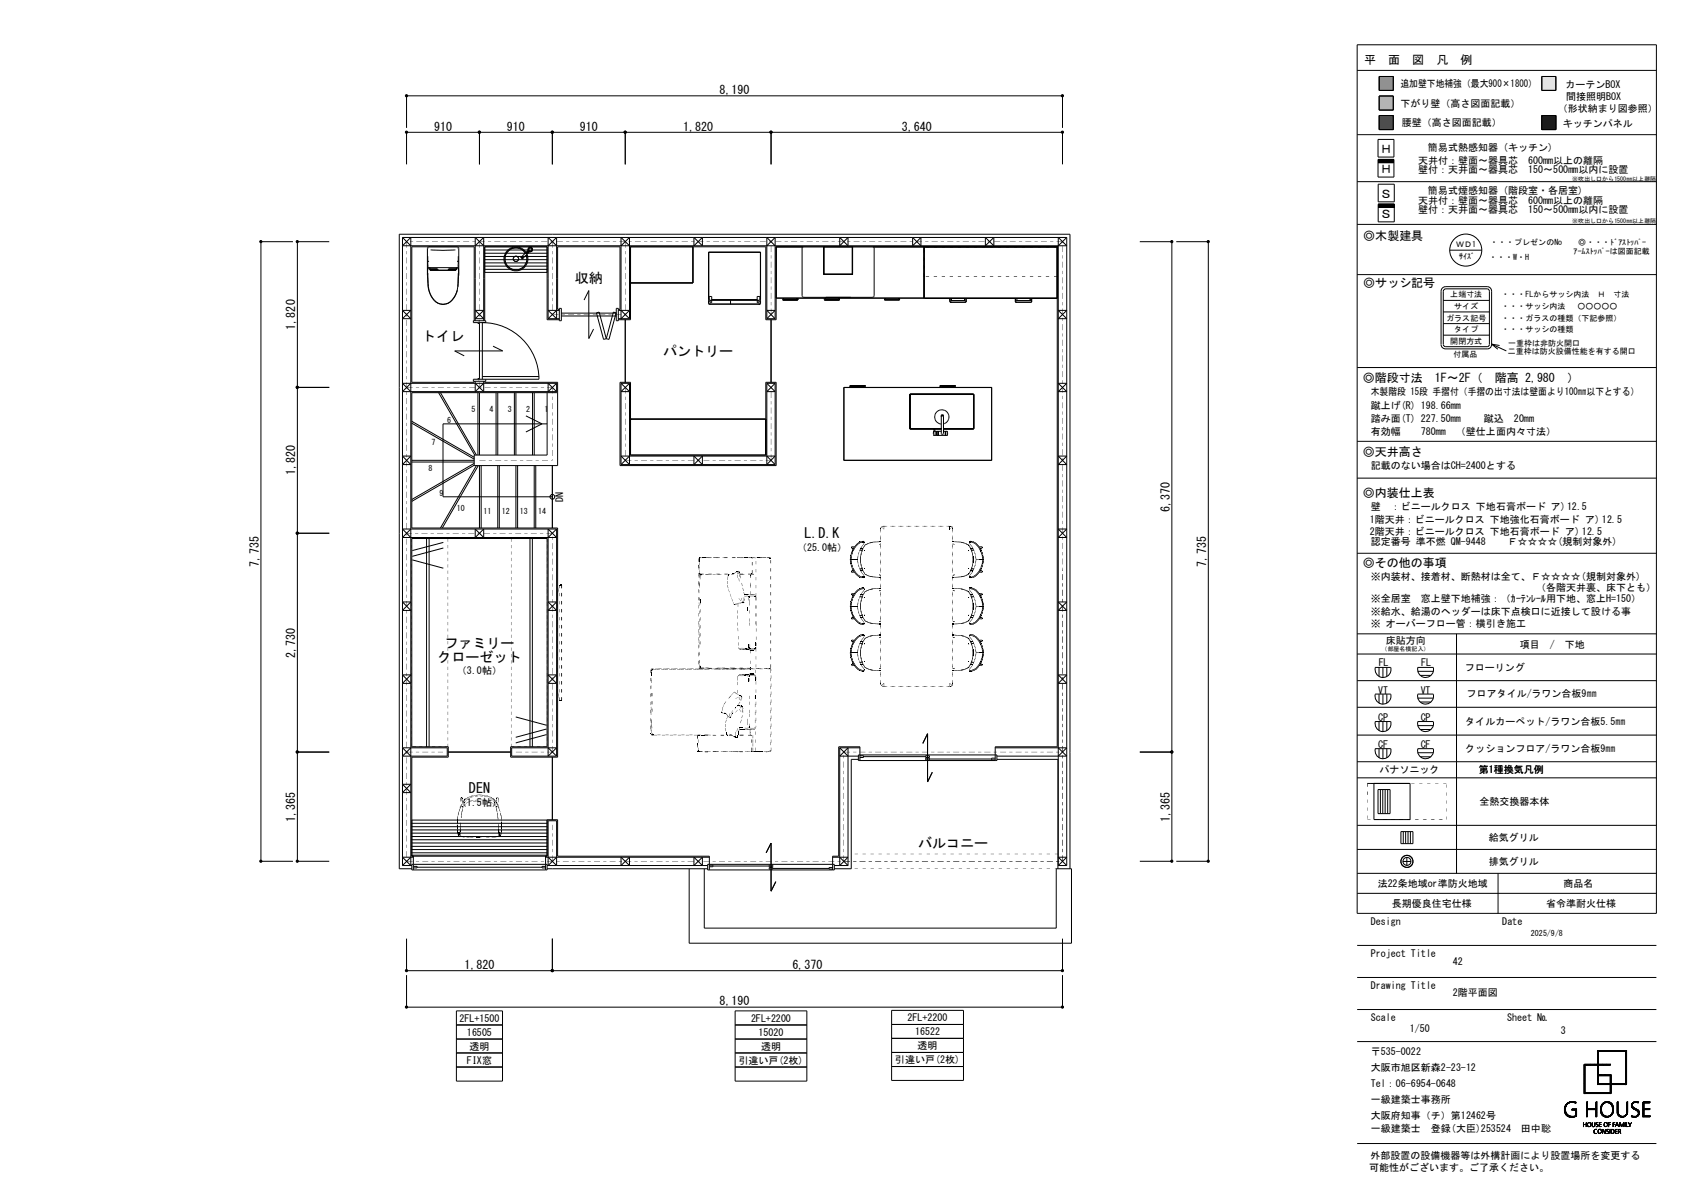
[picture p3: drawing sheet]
<svg xmlns="http://www.w3.org/2000/svg" width="420mm" height="297mm" viewBox="0 0 420 297" stroke-linecap="round" stroke-linejoin="round" font-family="sans-serif">
<defs><g id="words">
<g font-size="3.5">
<text x="143.5" y="70.7">収納</text>
<text x="105.4" y="85.2">トイレ</text>
<text x="165.6" y="88.9">パントリー</text>
<text x="200.9" y="134.3">L.D.K</text>
<text x="111" y="161.6">ファミリー</text>
<text x="109.2" y="165.1">クローゼット</text>
<text x="117.1" y="198">DEN</text>
<text x="229.3" y="211.7">バルコニー</text>
</g>
<g font-size="3">
<text x="340.7" y="16.1">平　面　図　凡　例</text>
<text x="179.7" y="23.5">8,190</text>
<text x="108.4" y="32.6">910</text>
<text x="126.6" y="32.6">910</text>
<text x="144.8" y="32.6">910</text>
<text x="170.6" y="32.6">1,820</text>
<text x="225.2" y="32.6">3,640</text>
<text x="344.6" y="38.3">Ｈ</text>
<text x="344.6" y="43.3">Ｈ</text>
<text x="344.6" y="49.4">Ｓ</text>
<text x="340.4" y="59.8">◎木製建具</text>
<text x="344.6" y="54.4">Ｓ</text>
<text x="340.4" y="71.7">◎サッシ記号</text>
<text x="73.7" y="82.3" transform="rotate(-90 73.7 82.3)">1,820</text>
<text x="340.3" y="95.3">◎階段寸法　1F～2F（　階高 2,980　）</text>
<text x="340.3" y="113.7">◎天井高さ</text>
<text x="73.7" y="118.7" transform="rotate(-90 73.7 118.7)">1,820</text>
<text x="340.3" y="124">◎内装仕上表</text>
<text x="292.1" y="127.8" transform="rotate(-90 292.1 127.8)">6,370</text>
<text x="64.6" y="141.4" transform="rotate(-90 64.6 141.4)">7,735</text>
<text x="301.2" y="141.4" transform="rotate(-90 301.2 141.4)">7,735</text>
<text x="340.3" y="141.4">◎その他の事項</text>
<text x="73.7" y="164.1" transform="rotate(-90 73.7 164.1)">2,730</text>
<text x="73.7" y="205.1" transform="rotate(-90 73.7 205.1)">1,365</text>
<text x="292.1" y="205.1" transform="rotate(-90 292.1 205.1)">1,365</text>
<text x="116" y="241.9">1,820</text>
<text x="197.9" y="241.9">6,370</text>
<text x="179.7" y="251">8,190</text>
</g>
<g font-size="2.5">
<text x="349.7" y="21.8">追加壁下地補強（最大900×1800）</text>
<text x="390.9" y="21.9">カーテンBOX</text>
<text x="349.7" y="26.8">下がり壁（高さ図面記載）</text>
<text x="389" y="28.1">（形状納まり図参照）</text>
<text x="391.1" y="25">間接照明BOX</text>
<text x="350" y="31.5">腰壁（高さ図面記載）</text>
<text x="390.3" y="31.6">キッチンパネル</text>
<text x="354.1" y="40.9">天井付：壁面～器具芯　600mm以上の離隔</text>
<text x="356.5" y="37.8">簡易式熱感知器 (キッチン)</text>
<text x="354.1" y="43.3">壁付：天井面～器具芯　150～500mm以内に設置</text>
<text x="354.1" y="50.8">天井付：壁面～器具芯　600mm以上の離隔</text>
<text x="354.1" y="53.3">壁付：天井面～器具芯　150～500mm以内に設置</text>
<text x="356.5" y="48.3">簡易式煙感知器 (階段室・各居室)</text>
<text x="342.3" y="98.7">木製階段 15段 手摺付（手摺の出寸法は壁面より100㎜以下とする）</text>
<text x="342.3" y="102">蹴上げ(R) 198.66mm</text>
<text x="342.3" y="105.3">踏み面(T) 227.50mm</text>
<text x="370.5" y="105.2">蹴込　20mm</text>
<text x="342.3" y="108.6">有効幅</text>
<text x="354.8" y="108.6">780mm　（壁仕上面内々寸法）</text>
<text x="342.3" y="117.1">記載のない場合はCH=2400とする</text>
<text x="140.6" y="125.3" transform="rotate(-90 140.6 125.3)">DN</text>
<text x="342" y="130.6">1階天井：ビニールクロス 下地強化石膏ボード ア) 12.5</text>
<text x="342.3" y="127.3">壁　：ビニールクロス 下地石膏ボード ア)12.5</text>
<text x="199" y="137.5">（25.0帖）</text>
<text x="342" y="133.5">2階天井：ビニールクロス 下地石膏ボード ア) 12.5</text>
<text x="342.3" y="136.1">認定番号 準不燃 QM-9448　　Ｆ☆☆☆☆(規制対象外)</text>
<text x="342.3" y="144.7">※内装材、接着材、断熱材は全て、Ｆ☆☆☆☆(規制対象外)</text>
<text x="383.5" y="147.6">（各階天井裏、床下とも）</text>
<text x="342.3" y="150.2">※全居室　窓上壁下地補強：（ｶｰﾃﾝﾚｰﾙ用下地、窓上H=150）</text>
<text x="342.3" y="153.4">※給水、給湯のヘッダーは床下点検口に近接して設ける事</text>
<text x="342.3" y="156.6">※ オーバーフロー管：横引き施工</text>
<text x="346.1" y="160.7">床貼方向</text>
<text x="379.5" y="161.8">項目　/　下地</text>
<text x="344.3" y="166.3">FL</text>
<text x="354.9" y="166.3">FL</text>
<text x="365.8" y="167.6">フローリング</text>
<text x="114.1" y="168.3">（3.0帖）</text>
<text x="344.1" y="173.1">VT</text>
<text x="354.7" y="173.1">VT</text>
<text x="344.1" y="179.9">CP</text>
<text x="354.8" y="180">CP</text>
<text x="366.2" y="174.1">フロアタイル/ラワン合板9㎜</text>
<text x="365.9" y="180.8">タイルカーペット/ラワン合板5.5㎜</text>
<text x="344.1" y="186.7">CF</text>
<text x="354.8" y="186.7">CF</text>
<text x="365.9" y="187.6">クッションフロア/ラワン合板9㎜</text>
<text x="344.4" y="193">パナソニック</text>
<text x="369.3" y="193">第1種換気凡例</text>
<text x="114.1" y="201.2">（1.5帖）</text>
<text x="366.9" y="201">全熱交換器本体</text>
<text x="369.2" y="209.9">給気グリル</text>
<text x="369.2" y="215.9">排気グリル</text>
<text x="344" y="221.4">法22条地域or準防火地域</text>
<text x="390.4" y="221.4">商品名</text>
<text x="347.6" y="226.4">長期優良住宅仕様</text>
<text x="386" y="226.4">省令準耐火仕様</text>
<text x="342.3" y="230.8">Design</text>
<text x="375.1" y="230.8">Date</text>
<text x="342.3" y="238.8">Project Title</text>
<text x="362.8" y="241">42</text>
<text x="342.3" y="246.8">Drawing Title</text>
<text x="362.8" y="248.7">2階平面図</text>
<text x="114.7" y="255">2FL+1500</text>
<text x="187.5" y="255">2FL+2200</text>
<text x="226.6" y="254.8">2FL+2200</text>
<text x="342.3" y="254.8">Scale</text>
<text x="352" y="257.7">1/50</text>
<text x="376.3" y="254.8">Sheet №</text>
<text x="116.6" y="258.5">16505</text>
<text x="117.2" y="262">透明</text>
<text x="189.4" y="258.5">15020</text>
<text x="190" y="262">透明</text>
<text x="228.5" y="258.4">16522</text>
<text x="229.1" y="261.8">透明</text>
<text x="342.3" y="263.4">〒535-0022</text>
<text x="389.8" y="258">3</text>
<text x="116.6" y="265.5">FIX窓</text>
<text x="184.4" y="265.5">引違い戸(2枚)</text>
<text x="223.5" y="265.3">引違い戸(2枚)</text>
<text x="342.3" y="267.4">大阪市旭区新森2-23-12</text>
<text x="342.3" y="271.4">Tel：06-6954-0648</text>
<text x="342.3" y="275.4">一級建築士事務所</text>
<text x="342.3" y="279.4">大阪府知事（チ）第12462号</text>
<text x="342.3" y="282.6">一級建築士　登録(大臣)253524　田中聡</text>
<text x="341.9" y="292.3">可能性がございます。ご了承ください。</text>
<text x="342.2" y="289.2">外部設置の設備機器等は外構計画により設置場所を変更する</text>
</g>
<g font-size="2">
<text x="363.6" y="61.8">ＷＤ1</text>
<text x="364.4" y="64.6">ｻｲｽﾞ</text>
<text x="371.8" y="64.8">・・・W・H</text>
<text x="372.1" y="61.1">・・・プレゼンのNo</text>
<text x="392.9" y="63.4">ｱｰﾑｽﾄｯﾊﾟｰは図面記載</text>
<text x="394.1" y="61.1">◎・・・ﾄﾞｱｽﾄｯﾊﾟｰ</text>
<text x="362.1" y="74.3">上端寸法</text>
<text x="363.1" y="77.1">サイズ</text>
<text x="374.9" y="77.1">・・・サッシ内法　 ○○○○○</text>
<text x="374.9" y="74.3">・・・FLからサッシ内法　Ｈ　寸法</text>
<text x="361.1" y="80">ガラス記号</text>
<text x="363.1" y="82.9">タイプ</text>
<text x="374.9" y="82.9">・・・サッシの種類</text>
<text x="374.9" y="80">・・・ガラスの種類（下記参照）</text>
<text x="362.1" y="85.8">開閉方式</text>
<text x="363" y="89">付属品</text>
<text x="376.5" y="88.4">二重枠は防火設備性能を有する開口</text>
<text x="376.6" y="86.4">一重枠は非防火開口</text>
<text x="111.6" y="105.6">6</text>
<text x="117.7" y="102.9">5</text>
<text x="122.3" y="102.9">4</text>
<text x="126.8" y="102.9">3</text>
<text x="131.4" y="102.9">2</text>
<text x="135.9" y="102.9">1</text>
<text x="107.7" y="111">7</text>
<text x="107" y="117.6">8</text>
<text x="109.7" y="123.7">9</text>
<text x="114.1" y="127.6">10</text>
<text x="120.7" y="128.3">11</text>
<text x="125.3" y="128.3">12</text>
<text x="129.8" y="128.3">13</text>
<text x="134.4" y="128.3">14</text>
<text x="382.3" y="233.6">2025/9/8</text>
</g>
<g font-size="1.5">
<text x="392.6" y="45.1">※吹出し口から1500㎜以上離隔</text>
<text x="392.6" y="55.8">※吹出し口から1500㎜以上離隔</text>
<text x="345" y="162.6">（部屋名横記入）</text>
</g>
</g></defs>
<path d="M344.4 19.1h3.5v3.5h-3.5z" fill-rule="evenodd" fill="#979797" stroke="#979797" stroke-width=".25"/>
<g fill="none" stroke="#000" stroke-width=".25">
<path d="M338.9 17.6h74.7M338.9 11.2h74.7v216.8h-74.7zM344.4 19.1h3.5v3.5h-3.5zM385 19.1h3.5v3.5h-3.5zM101.5 31.9v-8h163.8v8M119.7 33v8M137.9 33v8M156.1 33v8M192.5 33v8M338.9 33.6h74.7M344.1 34.8h4v4.4h-4zM344.1 39.8h4v4.4h-4z"/>
<path d="M344.1 39.9h4M344.1 39.8h4M344.4 24h3.5v3.5h-3.5zM344.4 28.8h3.5v3.5h-3.5zM385 28.8h3.5v3.5h-3.5zM100.5 59.3v156.7M100.5 59.3h165.9M100.5 59.3l2.1 2M101.5 41v-8h163.8v8M173.3 59.3v2l2.1-2v2zM209.7 59.3v2l2.1-2v2zM227.9 59.3v2l2.1-2v2z"/>
<path d="M246 59.3v2l2.2-2v2zM266.4 59.3v156.7M266.4 59.3l-2.2 2M338.9 56h74.7M338.9 45.3h74.7M344.1 40.6h4M344.1 40.5h4M344.1 40.4h4M344.1 40.3h4M344.1 40.2h4M344.1 40.1h4M344.1 40h4"/>
<path d="M344.1 51.7h4M344.1 46h4v4.4h-4zM344.1 51h4v4.4h-4zM344.1 51.6h4M344.1 51.5h4M344.1 51.4h4M344.1 51.3h4M344.1 51.2h4M344.1 51.1h4M73.2 60.3h-8v154.7h8M82.2 60.3h-7.9v154.7h7.9M100.5 77.5h2.1l-2.1 2h2.1z"/>
<path d="M106.7 68.7l.1 .1M106.8 68.8a8.2 8.2 0 0 0 1.2 5.6M106.8 64v1.9M106.8 66.8v.3M106.8 67.3v.1M106.8 66.9v.4M106.8 66.9h.5M106.8 66.8h7.6M106.8 66.8h.1M106.8 66v.8M106.8 68.2a10.5 10.5 0 0 0 1.2 6.2M106.9 62.1h.1"/>
<path d="M107.1 65.1l-.2 .3M107.1 61.6l-.4 .4 .1 6.9M107.3 66.9l.1 .5h6.4v-.3h-1.8M107.3 66.9v.5M107.4 67.5h6.5M107.4 67.3h1.8M107.4 67.1h1.8M107.4 67.1h1.9M107.5 62.4l3.1 .1 3.1-.1M108 74.4l.4 .6 1 .7M108.9 75.4l.5 .3M109.3 67.1v.3"/>
<path d="M109.4 75.7a2.6 2.6 0 0 0 2.4 0M109.4 75.7l.6 .2M111.8 75.7l-.5 .2M112 67.1l-.1 .3M112 67.1v.3M112.1 67.3h1.7M112.1 67.1h1.7M112.8 75l-1 .7M113.3 74.4l-.5 .6M113.7 73.8l-.9 1.2M114 66.9v.5M114 66.9h.5v.5"/>
<path d="M114 66.9l-.1 .5M114 73.2l-.4 .6M114.1 61.6l.5 .4-.1 6.8M114.2 65.1l.1 .3M114.2 72.4l-.3 .8M114.4 62.1h-.1M114.4 66v.8M114.4 64v1.9M114.4 66.8v.5M114.4 68.2l-.2 4.2M114.5 68.9h.1M114.5 67.3v1.5"/>
<path d="M114.5 68.8l-.2 2.8M118.7 77.5h2.1l-2.1 2h2.1zM118.7 61.3l2.1-2v20.8M120.8 61.3l-2.1-2v20.8M121 62.4h15.6M121 64h15.6M121 68h15.6M121 67.2h15.6M121 66.4h15.6M121 65.6h15.6M121 64.8h15.6M121 63.2h15.6"/>
<path d="M126.2 63.7l-.2 .9 .2 1M126.2 65.6l.5 .8a2.56 2.56 0 0 0 1.7 1M126.2 63.7l-.1 .9 .1 .9M126.2 65.5a2.78 2.78 0 0 0 2.4 1.8 2.78 2.78 0 0 0 2.6-1.3M128.2 64.9l.2 .2M128.4 64.1l.4-.2 .4 .2M128.4 64.1a.62 .62 0 0 0 0 1M128.4 65.1l.4 .2M128.4 64.1l-.2 .2M129 64l.2 .1M129.2 65.1l-.4 .2M129.2 64.1l.3 .4-.3 .6"/>
<path d="M130.1 64.2v.1M130.1 64.2h.1M130.1 64.2l.1 .1M130.1 64.3l.4 .3M130.2 64.3l.2 .2M130.3 64.2l.3 .3M130.3 64.2h-.2M130.4 64.6h.1M130.4 64.5l.1 .1M130.5 64.3l.1 .1M130.5 64.4l.1 .1M130.6 64.4l-.1 .2"/>
<path d="M131.1 63.2a2.77 2.77 0 0 0-2.6-1.3 2.77 2.77 0 0 0-2.3 1.8M131.2 66a2.81 2.81 0 0 1-2.4 1.4M131.2 63.1a2.79 2.79 0 0 0-2.7-1.3 2.79 2.79 0 0 0-2.3 1.9M131.3 63.2h.1M131.4 63.2v.1M131.4 63a2.99 2.99 0 0 0-5.1 .1 2.99 2.99 0 0 0 2.3 4.5 2.99 2.99 0 0 0 3.1-4l-.1-.1M131.4 65.5l-.2 .5M131.4 63.7l.2 .9M131.4 63.3v.1M131.4 63.6v.1M131.5 64.1l.1 .5M131.6 64.6l-.4 1.4"/>
<path d="M131.6 64.6v.5M131.9 62.4a.56 .56 0 0 1 .5-.7 .56 .56 0 0 1 .6 .6 .56 .56 0 0 1-.8 .5M132 62.3l.2-.4 .5 .1 .1 .4-.4 .3M132 62.3l.1 .3M132 62.3l-1.7 1.9M132.1 62.5l-.7 .7M132.1 62.6l-.7 .7M132.1 62.6l.3 .1M132.2 62.6l-.8 .8M132.4 62.7l-1.8 1.8M136.9 61.3l2.1-2v20.2l-2.1-2h2.8M136.9 79.5h2.8"/>
<path d="M139 61.3l-2.1-2v20.2M139 77.5l-2.1 2M139.7 77.2h-.5v-15.6h15.6v15.6h-.4M139.7 79.8h-3.1v-18.2h-15.6v18.5M139.7 77h.5v3.1h-.5zM140.2 78.9h13.7M140.2 78.1h13.7M145.8 74.9l1.2-2.4v12l1.2-2.4M148.9 78.1l.7-.2 1.8 6.6-.7 .2zM153.2 77.9l.6 .2-1.7 6.6-.7-.2zM153.9 77h.5v3.1h-.5zM154.4 79.5h2.8"/>
<path d="M155.1 61.3l2.1-2v20.2M155.1 77.5l2.1 2M156.1 79.8v15.6M157.2 61.3l-2.1-2v20.2l2.1-2h-2.8M173 61.6v9h-15.6M176.9 63v11.8h.2M176.9 75.7l.2 .2M177 62.9v11.9M177 62.9h12.9M177 62.9l-.1 .1M177.1 75h-.2v.8l.2 .1M177.1 74h.6v.9h-.3v.3h.3v.3h-.3l-.3-.3z"/>
<path d="M177.1 75.9h12.7M177.4 75h12M177.7 74.8h11.4M182.4 75v.9M189.1 74h.6v1.2l-.3 .3h-.3v-.3h.3v-.3h-.3zM189.7 75h.2l-.1 .9M189.9 62.9v11.9h-.2M189.9 62.9l-13 .1M189.9 75.7l-.1 .2M191.5 79.5l2-2h-2l2 2M191.5 79.5h2M191.5 61.3l2-2v20.2"/>
<path d="M192.5 79.8v15.6M193.5 61.3l-2-2v20.2M193.8 74.4h.1M193.8 61.6h70.2v124.8h-15.5v3.4M193.8 61.6v18.2h-2.6v-18.2h-33.8v18.2h-3M193.8 61.6h.1M195.5 74.4v.5h3.7v-.5M195.7 74.4v.3h3.3M199 74.4v.2M199 74.6v-.2v.3M199 74.6v.1M200.4 61.6l-.1 12.3 .1 .2 .3 .1 17.4-.1 .2-.2v-12.1l-.2-.2"/>
<path d="M200.6 61.6h-.2M205.7 61.6v6.9h7.2M205.7 68.3v.1M205.7 61.6v6.9l7.2-.2M205.7 68.5h.1M205.8 61.6l-.1 6.8M205.8 74.4v.5h3.8v-.5M206 74.6l.1 .1M206.1 74.4v.3M209.4 74.4v.3l-3.4-.1M212.8 61.6v6.8M212.8 61.6l.1 6.9"/>
<path d="M212.9 68.5h-.1M218 61.6h.1M220.9 74.4v.5h3.7v-.5M221.1 74.4v.3h3.3v-.3M230.7 61.6v12.8h-36.9M230.7 61.8h.1M230.7 74.3h.1M230.8 74.4l33.1 .1M230.8 74.4h33.2M230.8 61.6v12.8M230.8 61.7h33.2M237.2 74.5v.9h4v-.9"/>
<path d="M237.5 75h.1M237.6 75h3.3M237.6 74.5v.5M237.6 74.9l-.1 .2 .1-.1M240.8 75h.1M240.9 74.9l-.1 .1M240.9 74.5v.6M241.2 75.4h.1M241.3 74.5l-.1 .9M253.5 74.5l.1 .9h4v-.4M253.6 74.5v.5M253.9 75h3.3"/>
<path d="M253.9 75v.1M253.9 74.5l.1 .5M253.9 74.9v.2M257.2 74.5v.6M257.2 74.9l.1 .1M257.3 74.5l-.1 .5M257.6 74.5v.9M263.9 61.6v.1M263.9 74.4v.1M263.9 61.8v12.7M264.2 77.5h2.2l-2.2 2h2.2zM284.6 60.3h8v154.7h-8"/>
<path d="M293.7 60.3h8v154.7h-8M338.9 68.5h74.7M360.4 77.9h11.5M360.4 75h11.5M360.9 71.5h10.4a1.1 1.1 0 0 1 1.1 1.2v13.2a1.07 1.07 0 0 1-1.1 1.2h-10.4M360.9 72.1h10.4l.3 .1 .3 .5-.1 13.6-.5 .2h-10.4M361 72.1l-.4 .2-.2 .4v13.3l.1 .3 .5 .2M361 71.5a1.14 1.14 0 0 0-1.2 1.2v13.2a1.1 1.1 0 0 0 1.2 1.2M362 62.4h8M74.3 96.7h7.9M102.6 95.7l-2.1 2h38.5M109.5 98l9 15.6"/>
<path d="M110 98l9 15.6M118.2 80.1h3.1v.4h-3.1zM118.4 80.1v-18.5h-15.6v33.8h15.6v-.2M118.7 95.2v2.5l2.1-2M119.3 80.5v.2h.4M119.3 98v15.6M119.7 80.5v14.2M119.7 98v15.6M119.7 94.5h-.4v.2M120.4 94.7v-14.2a14.1 14.1 0 0 1 14.2 14.2h-15v.1l-1.4-.1v.5h3.1v-.5M120.4 94h14.2M120.8 95.2v2.5l-2.1-2"/>
<path d="M121 95.2v.2h18.2v20.8h-20.8v-2.6h18.2v-15.6M123.1 86.4l2.4 1.2h-12l2.4 1.2M123.9 98v15.6M124.3 98v15.6M128.4 98v15.6M128.8 98v15.6M133 98v15.6M133.4 98v15.6M139 95.7l-2.1 2v-2l2.1 2M139 95.7v2M139 95.7h-38.5l2.1 2M139.2 98h-36.4v33.8h36.4v57.2h-11.7v-2.6h9.1v-52h-33.8v52h9.1v2.6h-9.1v24.7h33.8v-9.1h2.6v9.1h37.9v3.4"/>
<path d="M154.8 95.4h2.6v18.2h33.8v-18.2h2.6v20.8h-39zM155.1 95.7v20.3M155.1 95.7h2.1M155.1 95.7l2.1 2h-2.1l2.1-2M157.2 95.7v20.3l-2.1-2.2h38.4l-2 2.2v-20.3M191.5 95.7h2M191.5 95.7l2 2h-2l2-2M193.5 95.7v20.3M210.7 96.7h36.9M210.7 96.7h36.9v18.2h-36.9v-18.2M210.7 96.7h.1M210.7 96.7v18.2"/>
<path d="M212.3 96.7v-.5h3.8v.5M212.5 96.7v-.3h3.4v.3M227.2 98.4l15.9 .1M227.2 98.4v8.6M227.2 98.5h16M227.2 98.5v8.4M227.3 98.4l-.1 8.5M227.3 98.4l-.1 .2M227.4 98.4h-.1M234.8 96.2h3.7v.5M234.8 96.2v.5M235 96.7v-.3h3.3v.3"/>
<path d="M243 98.4l.1 .1M243.1 98.4v8.6h-7.5M243.1 98.4v.1M243.1 98.5v8.4M243.1 98.4h-.1l.1 .1M264.2 95.7h2.2l-2.2 2h2.2zM338.9 91.7h74.7M360.4 80.8h11.5M360.4 83.7h11.5M372.4 85.9l3.7 1.7M372.4 85.9l2 .3M372.4 85.9l1.6 1.3"/>
<path d="M100.5 113.8h2.1l-2.1 2.2h2.1zM102.8 105.2l15.6 8.9M102.8 105.6l15.6 9M102.8 114.9h15.6M102.8 115.3h15.6M118.4 115.7l-15.6 9M118.4 116.1l-15.6 9M119 116.2l-9 15.6M119.4 116.2l-9 15.6M119.7 116.2v15.6M120.1 116.2v15.6M124.3 116.2v15.6"/>
<path d="M124.7 116.2v15.6M128.8 116.2v15.6M129.2 116.2v15.6M131.3 103.8l4 2-4 2M133.4 116.2v15.6M133.8 116.2v15.6M136.6 105.8h-26v18.2h27.3M137.9 116.2v15.6M155.1 116h38.4M157.2 113.8l-2.1 2.2M157.4 104.6h33.8M173.3 113.8v2.2l2.1-2.2v2.2z"/>
<path d="M191.5 113.8l2 2.2M227.2 106.9l.1 .2M227.2 107l.1 .1M227.2 106.8v.1M227.2 106.9l.1 .1M227.2 106.9v.1M227.3 107.1h7.7M233 108.1v.1M233.1 108l-.1 .1M233.1 107.8v.1M233.1 108.5l.1 .2M233.2 107.7l-.2 .3"/>
<path d="M233.2 108.7h3.3M233.2 107.7v1M233.2 107.7h.1M233.2 107.1l.2 .1M233.2 107.1v.7M233.3 107.1h-.1M233.3 107.1h.1M233.4 107.1v.7M233.4 107.1h.1M233.4 107.7h1.6M233.8 107.7v1M234.3 107.7v1"/>
<path d="M235 104l.2-.5 .4 .1v4.6l-.3 .3-.3-.2v-4.4l.4-.2 .2 .3M235 107h-7.8M235.5 108.2v.1M235.6 105.8a1.78 1.78 0 0 0 1-2.8 1.78 1.78 0 0 0-3 .2 1.78 1.78 0 0 0 1.4 2.6M235.6 107.7h.9M236.1 107.8h.1M236.1 107.7v1M236.1 108.5h.1M236.5 107.7v1M236.5 107.7l.1 .2M236.6 107.8h.1M236.6 108v.1"/>
<path d="M236.6 108.2l-.1 .5M243 107h.1M243.1 106.9l-.1 .1M243.1 106.9v.2h-7.5M243.2 106.9l-.1 .1M264.2 113.8h2.2l-2.2 2.2h2.2zM338.9 110.2h74.7M338.9 119.3h74.7M74.3 133.1h7.9M102.6 132l-2.1 2.2h38.5l-2.1-2.2v56.7l2.1-2.1h-11.2v2.1h11.2M103 139.7l7.7 2.1M106.5 134.4v52"/>
<path d="M107.1 134.4v52M110.7 135.4l-7.7 2M110.7 136.8l-7.7 2.1M118.7 132v2.2l2.1-2.2v2.2zM132.3 134.4v52M132.9 134.4v52M139 132v56.7M139 132h-38.5l2.1 2.2M139 132l-2.1 2.2M264.2 132l2.2 2.2h-2.2l2.2-2.2zM338.9 138.1h74.7M100.5 150.2h2.1l-2.1 2.2h2.1z"/>
<path d="M136.9 150.2h2.1l-2.1 2.2h2.1zM264.2 150.2l2.2 2.2h-2.2l2.2-2.2zM338.9 158.2h74.7M363.7 158.2v59.8M100.5 168.4h2.1l-2.1 2.2h2.1zM128.8 178.9l7.7 2.1M136.9 168.4h2.1l-2.1 2.2h2.1zM264.2 168.4h2.2l-2.2 2.2h2.2zM338.9 163.2h74.7M338.9 169.9h74.7M338.9 176.5h74.7M343.4 173.2h3.9"/>
<path d="M343.4 166.6h3.9a1.99 1.99 0 0 1-2 2.5 1.99 1.99 0 0 1-1.9-2.5zM343.4 173.3a1.99 1.99 0 0 0 1.9 2.4 1.99 1.99 0 0 0 2-2.4M344.3 166.6v2.2M344.3 173.3v2.2M345.3 166.6v2.5M345.3 173.3v2.5M346.3 166.6v2.2M346.3 173.3v2.2M354 173.2h3.9M354 167.6h3.9M354 174.2h3.9M354 166.6h3.9a1.99 1.99 0 0 1-1.9 2.5 1.99 1.99 0 0 1-2-2.5z"/>
<path d="M354 173.3a1.99 1.99 0 0 0 2 2.4 1.99 1.99 0 0 0 1.9-2.4M354.6 168.6h2.7M354.6 175.2h2.7M74.3 187.7h7.9M100.5 195.7h2.1l-2.1 2.1h2.1zM102.6 186.6l-2.1 2.1h11.2v-2.1h-11.2l2.1 2.1M111.9 187.7h15.6M136.5 183.3l-7.7 2.1M136.5 181.9l-7.7 2.1M136.9 186.6l2.1 2.1M137.9 189v15.6M209.7 186.6v29.4l2.1-2h-3.9"/>
<path d="M209.7 186.6h5M209.7 186.6l2.1 2.1M214.3 189.5h-1.7v27.3h-4.3M214.3 188.7h-4.6l2.1-2.1v29.4M214.3 188.4h34.6v1.4h-34.6zM214.7 189.8v-3.4h-5.3v27.3h-1.5v3.4M214.7 188.6h.9v.5h-.9M215.6 188.8h15.5M230.4 185.5l1.2-2.4v12.1l1.2-2.5M231.1 188.6h1v.5h-1zM231.1 189.2h1v.5h-1zM232.1 189.4h15.5"/>
<path d="M248.5 186.6h17.9l-2.2 2.1M248.5 189.2h-.9v.5h.9M248.9 189.5h15.3v27.3M264.2 186.6l2.2 2.1h-17.5M284.6 187.7h8M338.9 194.1h74.7M338.9 183.5h74.7M338.9 190.1h74.7M341.4 195.5h10.7v9.1h-9v-9.1M343.4 180.1h3.9a1.99 1.99 0 0 1-2 2.5 1.99 1.99 0 0 1-1.9-2.5zM343.4 186.9h3.9a1.99 1.99 0 0 1-2 2.5 1.99 1.99 0 0 1-1.9-2.5zM344.1 197.1h3v6h-3z"/>
<path d="M344.3 180.1v2.2M344.3 186.9v2.2M344.7 197.1v6M345.3 197.1v6M345.3 180.1v2.5M345.3 186.9v2.5M345.9 197.1v6M346.3 180.1v2.2M346.3 186.9v2.2M346.5 197.1v6M354 180.1h3.9M354 181.1h3.9"/>
<path d="M354 186.9h3.9M354 187.9h3.9M354 180.1a1.99 1.99 0 0 0 2 2.5 1.99 1.99 0 0 0 1.9-2.5M354 186.9a1.99 1.99 0 0 0 2 2.5 1.99 1.99 0 0 0 1.9-2.5M354.6 182.1h2.7M354.6 188.9h2.7M100.5 216h2.3M102.6 214l-2.1 2M102.8 216.8h-3.1v-158.3h167.5v158.3M102.8 215.7h33.8v1.4h-33.8zM102.8 213.4h33.8M102.8 204.7h33.8"/>
<path d="M102.8 205.5h33.8M102.8 206.3h33.8M102.8 207.1h33.8M102.8 207.9h33.8M102.8 208.8h33.8M102.8 209.6h33.8M102.8 210.4h33.8M102.8 211.2h33.8M102.8 212h33.8M102.8 212.9h33.8M103.2 214h-2.7l2.1 2v-156.7l-2.1 2h165.9l-2.2-2v156.7M103.2 216.2h.9v.4h-.9"/>
<path d="M103.2 213.7v3.4M104.1 216.5h31.2M136.2 214h40.9M136.2 216.2h-.9v.4h.9M136.2 213.7v3.4M136.6 216.8h40.1M136.6 216h40.1M136.9 214l2.1 2v-11.1h-2.1v11.1l2.1-2M155.1 214v2l2.1-2v2zM172.1 216.8v18.6h95.4v-18.6h-3.8v14.8h-87.8v-14.8M173.3 214v2l2.1-2v2zM176.7 215.7h31.6v1.4h-31.6z"/>
<path d="M177.1 215.9h.9v.4h-.9M178 216.2h14.1M191.3 212.9l1.2-2.5v12l1.2-2.4M192.1 215.9h.9v.4h-.9zM192.1 216.5h.9v.4h-.9zM193 216.7h14M207.9 216.5h-.9v.4h.9M208.3 216h3.5M209.7 214l2.1 2M264.2 216l2.2-2h-2.2l2.2 2M264.2 216h2.2M338.9 218h74.7"/>
<path d="M338.9 212h74.7M338.9 206h74.7M349.8 207.6h3v3h-3zM350.3 215h2M350.4 207.6v3M351 207.6v3M351.3 214v2M351.6 207.6v3M352.2 207.6v3M374.1 218v10M101.5 234.3v8h163.8v-8M137.9 234.3v8"/>
<path d="M338.9 236h74.7M338.9 223h74.7M101.5 243.4v8h163.8v-8M114 252.3h11.5v17.5h-11.5zM114 255.8h11.5M114 259.3h11.5M183.6 255.8h17.9M183.6 252.3h17.9v17.5h-17.9zM183.6 259.3h17.9M222.6 252.2h18v17.5h-18zM222.6 255.7h18M222.6 259.2h18"/>
<path d="M338.9 244h74.7M338.9 252h74.7M338.9 260h74.7M114 262.8h11.5M114 266.3h11.5M183.6 262.8h17.9M183.6 266.3h17.9M222.6 262.7h18M222.6 266.2h18M390.6 277.2l.5 .5M390.6 277.1l.4 .4M390.6 277l.4 .5"/>
<path d="M390.6 276.9l.3 .4M390.6 276.7l.3 .4M390.6 276.6l.3 .4M390.6 276.6l.3 .3M390.6 276.5l.3 .3M390.7 277.5l1.3 1.3-.5-.5M390.7 277.4l.5 .5M390.7 277.3l.4 .5M390.7 276.4l.2 .2M390.7 277.6l1.2 1.2M390.7 276.2l.2 .2M390.7 277.7l1.1 1.1"/>
<path d="M390.8 277.9l.8 .8M390.8 277.8l.9 1M390.8 275.9l.2 .3M390.8 276l.3 .1M390.8 275.8l.3 .3M390.9 278.1l.5 .5M390.9 277.2l-.3-.4 .3 .4M390.9 276.7l-.2-.3 .2 .3M390.9 275.7l.2 .4-.2-.3M390.9 275.7l.3 .2-.2-.3 .3 .2M390.9 276.5l-.2-.3 .2 .4M391 275.6l.2 .2"/>
<path d="M391 276.3l-.3-.2 .3 .3M391.1 275.5l.2 .3M391.1 275.5l.2 .2M391.1 275.5l.3 .2M391.2 275.4l.2 .2M391.2 278l-.5-.6 1.4 1.4M391.3 275.3l.3 .2M391.5 275.2l.2 .2M391.5 275.5l-.3-.1 .3 .2M391.6 275.5l-.2-.2 .2 .2M391.6 275.2l.1 .2M391.6 275.1l.2 .2"/>
<path d="M391.6 275.5l-.2-.2 .1 .2M391.6 278.4l.5 .4M391.7 275.1l.2 .2M391.7 275.1l.3 .2M391.7 278.4l.4 .4M391.8 278.4l.4 .4M391.8 278.5l.5 .3-.4-.3M392 278.5l.4 .3-.4-.2M392.1 275l.2 .2M392.1 275l.3 .2M392.1 278.6l.5 .2-.3-.2M392.2 275.2l-.3-.2 .2 .3"/>
<path d="M392.2 275l.3 .2M392.3 275l.3 .2M392.3 278.6l.3 .2M392.4 275l.3 .2M392.4 278.6l.3 .2M392.5 275l.3 .2M392.5 277v.1M392.5 276.9v.2M392.5 276.9l.1 .2M392.5 278.6l.3 .2-.2-.2M392.6 276.8l.3 .3M392.6 275l.3 .2"/>
<path d="M392.6 278.6l.2 .2M392.6 278.6l.4 .2M392.6 276.8l.4 .3-.3-.3M392.6 275l.4 .2M392.7 277.1l-.2-.3 .3 .3M392.7 275l.4 .2M392.7 276.8l.4 .3M392.7 276.8l.3 .3M392.8 278.6l.2 .2M392.8 276.8l.3 .3M392.9 275l.3 .3-.3-.3M392.9 276.8l.3 .3"/>
<path d="M392.9 275l.5 .3M392.9 278.6l.3 .2M393 276.8l.3 .3-.2-.3M393 275l.4 .4M393 278.6l.4 .2M393 276.8l.3 .3M393.1 276.8l.6 .6M393.1 278.8l-.3-.2 .3 .2M393.1 276.8l.6 .5M393.1 275l.4 .4M393.2 276.8l.5 .4M393.2 275l.3 .3-.2-.3"/>
<path d="M393.3 278.5l.2 .2M393.3 276.8l.4 .4M393.4 276.8l.3 .3M393.4 275l.1 .2-.1-.2M393.4 278.1l.3 .4-.3-.3M393.4 278l.3 .4M393.4 278l.3 .3M393.4 277.7l.3 .5-.3-.3M393.4 277.5l.3 .5M393.4 277.4l.3 .3M393.4 277.2l.3 .5M393.4 276.8l.3 .1"/>
<path d="M393.4 278.7l-.2-.2 .3 .2M393.4 278.4l.2 .2M393.4 278.2l.3 .4M393.4 277.5l.3 .3M393.4 277.3l.3 .2M393.5 275.1h.1M393.5 276.8l.2 .1M393.6 276.8l.1 .1M393.7 276.8h.1M395.5 272.9v.1M395.5 272.2l.3 .5M395.5 272.1l.3 .3"/>
<path d="M395.5 271.9l.3 .4M395.5 271.8l.3 .4M395.5 271.5l.3 .5M395.5 271.4l.3 .3M395.5 271.1l.3 .4M395.5 270.9l.3 .3M395.5 270.8l.3 .3M395.5 270.6l.3 .4M395.5 270.5l.3 .3M395.5 270.4l.3 .3M395.5 270.3l.3 .3M395.5 270.2l.3 .4-.3-.3"/>
<path d="M395.5 268.3l.3 .4M395.5 268.5l.3 .3M395.5 268.8l.3 .3M395.5 268.9l.3 .3-.3-.3M395.5 269l.3 .3M395.5 269.1l.3 .3M395.5 269.2l.3 .3-.3-.3M395.5 269.3l.3 .3-.3-.2M395.5 269.4l.3 .3M395.5 269.5l.3 .3M395.5 269.6l.3 .3M395.5 270.1l.3 .3"/>
<path d="M395.5 269.8l.3 .3M395.5 272.5l.5 .5M395.5 272.7l.4 .3-.4-.2 .2 .2M395.5 265.9l.3 .4M395.5 266.3l.3 .2M395.5 266.2l.3 .4-.3-.3M395.5 266.4l.3 .3M395.5 265.7l.3 .3-.2-.1M395.5 265.8l.3 .3M395.5 266.5l.3 .3-.3-.2M395.5 266.7l.3 .2M395.5 266.1l.3 .3"/>
<path d="M395.5 266.3l.3 .3M395.5 267.2l.3 .5M395.5 266.6l.3 .3M395.5 267.3l.3 .2M395.5 267.7l.3 .3M395.5 267.6l.3 .2M395.5 266.8l.3 .3M395.5 267.5l.3 .4-.3-.3M395.5 267.8l.3 .3-.3-.2M395.5 268l.3 .2M395.5 268.3l.3 .2M395.5 267.5l.3 .3"/>
<path d="M395.5 268.4l.3 .2M395.5 267.6l.3 .3M395.5 268.9l.3 .2M395.5 268.1l.3 .3M395.5 268.9l.3 .3M395.5 270.6l.3 .2M395.5 271.4l.3 .2M395.5 271.6l.3 .3M395.5 267.9l.3 .3M395.5 272.8l.2 .2M395.6 265.6l.3 .3M395.6 265.9h.2"/>
<path d="M395.6 273l-.1-.1 .2 .1M395.7 265.9h.1M395.8 271.5l-.3-.2 .3 .3M395.8 271.2l-.3-.2 .3 .4M395.8 268.9l-.3-.3 .3 .4M395.8 269.9l-.3-.2 .3 .3M395.8 270.2l-.3-.3 .3 .4M395.8 265.9l-.3-.3 .3 .3M395.8 267l-.3-.3 .3 .3M395.8 267.2l-.3-.2 .3 .4M395.8 268.3l-.3-.2 .3 .3M395.8 272.8l.2 .2"/>
<path d="M395.9 272.8l.2 .2M395.9 265.6l.3 .3M395.9 265.9l-.3-.3 .5 .3M395.9 273l-.4-.5 .6 .5M396 265.6l.2 .3M396 272.8l.2 .2M396 265.6l.4 .3M396.1 272.8l.3 .2M396.1 265.6l.2 .3M396.2 276.2l.2 .5M396.2 276.1l.2 .4M396.2 275.8l.2 .3"/>
<path d="M396.2 275.7l.2 .4M396.2 275.5l.2 .4-.2-.3M396.2 275.5l.2 .3M396.2 275.3l.2 .2M396.2 275.1l.2 .5M396.2 276.5l.5 .5-.3-.3M396.2 276.4l.4 .6-.4-.5 .2 .4M396.2 278.6l.2 .2M396.2 278.5l.2 .3M396.2 278.3l.2 .5M396.2 278.2l.2 .3-.2-.3M396.2 278l.2 .4-.2-.3"/>
<path d="M396.2 277.8l.2 .3M396.2 277.5l.2 .4M396.2 277.5l.2 .3M396.2 277.4l.2 .3-.2-.2M396.2 277.2l.2 .3M396.2 277l.2 .5-.2-.3M396.2 276.9l.2 .3M396.2 276.7l.2 .5M396.2 272.8l.3 .2-.3-.2M396.2 278.3l.2 .3M396.2 278l.2 .3M396.2 277.7l.2 .3"/>
<path d="M396.2 277.3l.2 .3M396.2 276.6l.2 .4M396.2 275.4l.2 .3M396.2 278.8v-.2l.1 .2M396.2 265.6l.4 .3M396.2 275l.2 .3M396.3 272.8l.2 .2M396.3 272.8l.4 .2M396.3 275h.1M396.4 265.6l.3 .3M396.4 276.2l-.2-.3 .2 .4M396.4 275.3l-.2-.3 .2 .3"/>
<path d="M396.4 275.2l-.2-.2 .2 .2M396.4 276.9h.1M396.4 278.2l-.2-.3 .2 .3M396.4 277h.1M396.5 276.7l.4 .3M396.5 272.8l.2 .2M396.5 265.6l.3 .3M396.6 276.7l.3 .3M396.6 265.6l.3 .3M396.7 276.7l.3 .3M396.7 273l-.2-.2 .3 .2M396.7 272.8l.3 .2"/>
<path d="M396.8 276.7l.3 .3-.3-.3M396.9 276.7l.3 .3M396.9 273l-.2-.2 .3 .2M396.9 265.6l.3 .3-.2-.3M396.9 277l-.3-.3 .4 .3M397 276.7l.3 .3M397 265.9l-.3-.3 .4 .3M397 265.6l.5 .3M397.1 273l-.3-.2 .5 .2M397.1 265.6l.3 .3M397.1 276.7l.4 .3M397.2 272.8l.2 .2"/>
<path d="M397.2 276.7l.4 .3M397.2 273l-.2-.2 .3 .2M397.2 272.8l.3 .2-.2-.2M397.3 277l-.3-.3 .4 .3M397.3 265.6l.3 .3-.3-.3M397.3 276.7l.3 .3M397.3 265.6l.2 .3M397.3 265.6l.4 .3M397.4 276.7l.5 .3M397.4 272.8l.3 .2M397.5 265.6l.4 .3M397.6 273l-.3-.2 .3 .2"/>
<path d="M397.6 277l-.3-.3 .4 .3M397.6 276.7l.3 .3M397.7 276.7l.3 .3M397.7 265.6l.4 .3M397.7 272.8l.3 .2M397.8 276.7l.4 .3M397.8 273l-.3-.2 .4 .2M397.8 272.8l.3 .2M397.8 265.6l.5 .3-.3-.3M397.9 276.7l.3 .3M398 272.8l.1 .2M398 276.7l.4 .3"/>
<path d="M398 272.8l.3 .2M398.1 265.6l.3 .3M398.1 276.7l.6 .6M398.1 272.8l.3 .2-.3-.2M398.1 265.6l.3 .3-.1-.3M398.1 276.7l.6 .7M398.2 276.7l.5 .5-.2-.3M398.2 277l-.3-.3 .4 .3M398.2 272.8l.3 .2M398.2 265.6l.3 .3M398.3 276.7l.4 .5M398.3 272.8l.3 .2"/>
<path d="M398.3 272.8l.2 .2M398.4 272.8l.3 .2M398.5 276.2l.2 .3M398.5 276.1l.2 .4M398.5 275.8l.2 .5M398.5 278.7l.1 .1M398.5 278.6l.2 .2M398.5 278.4l.2 .4-.2-.3M398.5 278.1l.2 .3M398.5 277.9l.2 .3M398.5 277.5l.2 .5M398.5 277.3l.2 .2"/>
<path d="M398.5 277.1l.2 .5M398.5 276.5l.2 .3M398.5 276.8l.2 .3M398.5 277.2l.2 .2M398.5 277.5l.2 .2M398.5 275.3l.2 .2M398.5 275.1l.2 .4-.2-.3M398.5 272.8l.2 .2M398.5 275.3l.2 .3M398.5 275.4l.2 .4M398.5 275.6l.2 .5M398.5 275.8l.2 .3"/>
<path d="M398.5 265.6l.3 .3M398.5 278l.2 .3M398.5 277.9l.2 .4M398.5 277.7l.2 .3M398.5 277.4l.2 .4M398.5 277.3l.2 .4M398.5 278.7v.1M398.5 276.4l.2 .3M398.5 275.3l.2 .4M398.5 275l.2 .2M398.6 272.8l.3 .2M398.6 265.6l.5 .6-.2-.3"/>
<path d="M398.6 265.9l-.3-.3 .4 .3M398.6 275l.1 .2M398.7 272.8l.3 .2-.2-.2M398.7 275v.2M398.7 276.6l-.2-.3 .2 .3M398.7 278.5l-.2-.3 .2 .4M398.7 278.1l-.2-.3 .2 .4M398.7 276.9l-.2-.3 .2 .4M398.7 275.3l-.2-.3 .2 .4M398.7 265.6l.4 .4M398.7 275h.1M398.8 272.8l.3 .2"/>
<path d="M398.8 265.9l-.1-.3 .4 .5M398.8 265.6l.3 .3M398.9 262.5l.2 .2M398.9 262.4l.2 .2zM398.9 262.3l.1 .2M398.9 262.2l.2 .3M398.9 263.6l.2 .3M398.9 263.5l.2 .3-.2-.2M398.9 264.6l.2 .2-.2-.1M398.9 263.4l.2 .2M398.9 263.3l.2 .3M398.9 263.2l.2 .3"/>
<path d="M398.9 262.8l.2 .3M398.9 263.9l.2 .3M398.9 262.6l.2 .3M398.9 262.5l.2 .3M398.9 263.7l.2 .2M398.9 264.8l.2 .3-.2-.2M398.9 263.8l.2 .3M398.9 265l.2 .2M398.9 265.3l.2 .2M398.9 264.2l.2 .3M398.9 265.6l.3 .3M398.9 265.6l.2 .3"/>
<path d="M398.9 264.7l.2 .3M398.9 265.7l.2 .2M398.9 264.9l.2 .3M398.9 265.9l.2 .2M398.9 266l.2 .3M398.9 265.1l.2 .3M398.9 266.1l.2 .3-.2-.2M398.9 266.3l.2 .2M398.9 265.5l.3 .4M398.9 266.6l.2 .2M398.9 266.7l.2 .2M398.9 266.7l.2 .4-.2-.2"/>
<path d="M398.9 266.2l.2 .3M398.9 266.4l.2 .3M398.9 267.2l.2 .2M398.9 267.2l.2 .3-.2-.2M398.9 267.3l.2 .3M398.9 266.8l.2 .3M398.9 267.4l.2 .4-.2-.3M398.9 267.7l.2 .1M398.9 267.1l.2 .3M398.9 267.8l.2 .4M398.9 268l.5 .5zM398.9 267.5l.2 .3"/>
<path d="M398.9 268.2l.2 .2M398.9 267.7l.2 .3M398.9 268.2l.3 .3zM398.9 268.5l.2 .2M398.9 268.1l.4 .4-.2-.2M398.9 268.1l.3 .4M398.9 268.5l.2 .3-.2-.2M398.9 268.6l.2 .3M398.9 268.4l.2 .3M398.9 268.7l.2 .4M398.9 269.1l.2 .4M398.9 269.5l.2 .2-.2-.2"/>
<path d="M398.9 269.8l.2 .2M398.9 269.7l.2 .3M398.9 270.1l.2 .3M398.9 270.3l.3 .4zM398.9 270.4l.3 .3-.3-.1M398.9 270.7h.1M398.9 270.6l.1 .1M398.9 267.3l.2 .2M398.9 265.9l.2 .3M398.9 264.6l.2 .3M398.9 262.2l.3 .3M398.9 272.8l.2 .2"/>
<path d="M399 262.2l.3 .3M399 262.5l.1 .1M399 272.8l.3 .2M399 262.5h.1M399.1 272.8l.4 .2-.3-.2M399.1 268.4l.1 .1M399.1 264.5l-.2-.3 .2 .6M399.1 263.2l-.2-.3 .2 .5M399.1 264.2l-.2-.2 .2 .4M399.1 262.9l-.2-.2 .2 .4M399.1 264l-.2-.3 .2 .3M399.1 265.3l-.2-.3 .2 .3"/>
<path d="M399.1 265.6l-.2-.3 .5 .6M399.1 265.6l-.2-.2 .4 .5M399.1 266.6l-.2-.2 .2 .3M399.1 267.2l-.2-.3 .2 .4M399.1 268.6l-.2-.3 .2 .3M399.1 269.1l-.2-.2 .2 .4M399.1 269.5l-.2-.2 .2 .4M399.1 269.8l-.2-.3 .2 .4M399.1 270.2l-.2-.3 .2 .4M399.1 270.4l-.2-.2 .4 .5M399.1 268.3l.2 .2M399.1 265.7l.1 .2"/>
<path d="M399.1 265.6l.2 .3M399.2 265.6l.3 .3-.2-.3M399.2 268.3l.3 .2M399.2 270.5l.5 .2M399.2 262.2l.3 .3M399.2 265.6l.3 .3M399.3 265.6l.3 .3M399.3 268.3l.3 .2-.2-.2M399.3 262.5l-.2-.3 .4 .3M399.3 262.2l.3 .3-.2-.3M399.3 270.5l.3 .2M399.3 270.7l-.4-.4 .5 .4"/>
<path d="M399.4 262.2l.2 .3M399.4 265.6l.3 .3M399.4 268.3l.3 .2M399.4 272.8l.3 .2M399.4 262.2l.3 .3M399.5 265.6l.3 .3M399.5 270.5l.5 .2M399.5 273l-.3-.2 .4 .2M399.5 265.6l.3 .3-.2-.3M399.6 262.2l.3 .3M399.6 268.3l.3 .2M399.6 276.9l.4 .6-.4-.3 .4 .4"/>
<path d="M399.6 276.6l.3 .3M399.6 276.6l.3 .4M399.6 276.7l.3 .4M399.6 270.5l.3 .2M399.6 276.5l.3 .3M399.7 277.5l1.3 1.3M399.7 277.4l.4 .5M399.7 277.4l.3 .3M399.7 276.4l.2 .3-.3-.2M399.7 276.4l.2 .2M399.7 276.3l.2 .3M399.7 262.2l.3 .3-.3-.3"/>
<path d="M399.7 268.3l.3 .2-.3-.2M399.7 272.8l.3 .2M399.7 277.3l.3 .4M399.7 277.6l1.2 1.2M399.7 277.7l1.1 1.1M399.7 276.1l.3 .3M399.7 273l-.2-.2 .3 .2M399.7 276.2l.2 .3M399.8 272.8l.3 .2-.3-.2M399.8 262.5l-.3-.3 .3 .3M399.8 262.2l.3 .3-.3-.3M399.8 268.5l-.3-.2 .3 .2"/>
<path d="M399.8 276l.2 .3M399.8 275.8l.3 .2M399.8 272.8l.2 .2M399.8 270.5l.3 .2M399.8 265.6l.3 .3M399.8 277.9l.8 .8M399.8 272.8l.5 .2M399.8 273l-.3-.2 .4 .2M399.9 278.1l.4 .5M399.9 275.8l.2 .2M399.9 275.7l.2 .2M399.9 262.2l.3 .3-.2-.3"/>
<path d="M399.9 265.6l.2 .3M399.9 265.9l-.3-.3 .4 .3M399.9 270.5l.2 .2M399.9 268.3l.2 .2M399.9 275.7l.2 .3M399.9 277l-.3-.2 .3 .4M399.9 268.3l.3 .2M400 262.2l.3 .3M400 275.5l.2 .3M400 276.1l-.2-.1 .2 .2M400 275.5l.3 .2M400 265.6l.3 .3"/>
<path d="M400 268.3l.4 .2-.3-.2M400 268.5l-.2-.2 .2 .2M400 270.5l.3 .2M400 268.5l-.2-.2 .3 .2M400 272.8l.6 .2M400.1 275.4l.3 .2M400.2 275.8l-.3-.2 .2 .3M400.2 275.3l.2 .2M400.2 268.3l.3 .2M400.2 265.6l.3 .3M400.2 262.2l.3 .3M400.2 270.5l.3 .2"/>
<path d="M400.3 275.3l.1 .2M400.3 265.9l-.2-.3 .3 .3M400.3 268.3l.5 .2M400.3 270.5l.3 .2M400.3 270.7l-.2-.2 .3 .2M400.3 272.8l.2 .2M400.3 275.3l.2 .2M400.3 262.2l.3 .3M400.3 275.6l-.2-.2 .2 .3M400.3 275.2l.3 .2M400.3 272.8l.3 .2M400.4 262.5l-.3-.3 .3 .3"/>
<path d="M400.4 268.3l.2 .2M400.4 278.3l.5 .5M400.4 265.6l.3 .3M400.4 272.8l.3 .2M400.5 278.7l-.7-.7 .7 .7M400.5 270.5l.3 .2-.2-.2M400.5 275.1l.2 .3-.3-.2M400.5 265.6l.3 .3-.2-.3M400.5 265.9l-.2-.3 .3 .3M400.6 262.2l.3 .3M400.6 268.3l.3 .2M400.6 270.5l.3 .2"/>
<path d="M400.6 265.6l.2 .3M400.6 275l.2 .3-.2-.2M400.6 265.6l.3 .3M400.6 270.7l-.2-.2 .3 .2M400.6 272.8l.2 .2M400.6 278.4l.5 .4-.3-.3M400.6 278.7l-.8-.9 .9 1M400.6 262.5l-.2-.3 .4 .3M400.6 262.2l.6 .3M400.6 272.8l.3 .2M400.6 275l.3 .3M400.7 275l.3 .3"/>
<path d="M400.7 272.8l.3 .2-.2-.2M400.8 275l.2 .3M400.8 262.2l.2 .3M400.8 265.6l.3 .3M400.8 270.5l.3 .2M400.8 278.5l.4 .3M400.9 265.6l.3 .3-.3-.3M400.9 270.5l.3 .2-.3-.2M400.9 275l.3 .2M400.9 268.3l.3 .2M400.9 268.5l-.2-.2 .3 .2M400.9 270.5l.2 .2"/>
<path d="M400.9 272.8l.2 .2M400.9 265.6l.2 .3M400.9 278.6l.3 .2M400.9 278.6l.4 .2M400.9 275l.2 .2-.2-.2M400.9 262.2l.4 .3M400.9 265.9l-.2-.3 .3 .3M400.9 270.7l-.2-.2 .3 .2M400.9 272.8l.3 .2M401 275l.3 .2zM401 265.6l.3 .3M401 268.3l.3 .2"/>
<path d="M401 270.5l.3 .2M401 272.8l.4 .2M401.1 278.6l.2 .2M401.1 265.6l.3 .3M401.1 268.3l.3 .2M401.1 270.5l.3 .2M401.1 268.5l-.3-.2 .3 .2M401.1 262.2l.3 .3M401.1 275l.2 .1M401.2 275l.2 .2M401.2 265.6l.2 .3M401.2 270.5l.2 .2-.2-.2"/>
<path d="M401.2 275h.1M401.2 262.2l.3 .3-.2-.3M401.2 272.8l.3 .2-.3-.2M401.2 268.3l.2 .2M401.2 275l.4 .3M401.2 265.6l.3 .3M401.2 268.3l.3 .2M401.2 270.5l.5 .2M401.2 278.6h.1M401.3 278.7l-.2-.1 .3 .2-.4-.2 .3 .2M401.3 278.6l.2 .2-.2-.2M401.3 275.1l-.2-.1 .3 .2"/>
<path d="M401.3 278.6l.3 .2-.2-.2M401.3 262.2l.3 .3M401.3 270.5l.2 .2M401.3 278.6l.1 .2M401.3 275l.2 .3M401.3 275.1v.1M401.3 275l.3 .3-.3-.3M401.3 268.3l.5 .2M401.3 272.8l.4 .2-.3-.2M401.4 275l.3 .3M401.4 262.2l.2 .3M401.4 268.5l-.2-.2 .2 .2"/>
<path d="M401.4 275l.5 .4M401.4 278.6l.3 .2-.3-.2M401.4 272.8l.3 .2M401.4 278.6l.3 .2M401.4 270.5l.6 .2M401.4 268.3l.3 .2M401.5 278.6l.3 .2M401.5 265.6l.3 .3M401.5 275l.5 .5M401.5 262.2l.3 .3M401.6 278.6l.2 .2M401.6 265.9l-.3-.3 .4 .3"/>
<path d="M401.6 270.5l.2 .2M401.6 272.8l.1 .2M401.6 262.2l.4 .3M401.6 268.3l.3 .2M401.6 272.8l.3 .2M401.7 278.6l.2 .2M401.7 275l1.1 1.1M401.7 278.5l.3 .2M401.7 262.5l-.3-.3 .3 .3M401.7 272.8l.3 .2M401.7 262.2l.3 .3M401.7 265.6l.3 .3"/>
<path d="M401.7 270.5l.6 .7-.3-.2M401.8 278.5l.2 .2M401.8 268.3l.5 .5zM401.8 272.8l.2 .2M401.8 278.5l.3 .2M401.8 265.9l-.2-.3 .4 .3M401.8 265.6l.3 .3M401.8 270.5l.4 .2M401.8 275l1 1M401.9 278.4l.3 .2M401.9 275l.9 .9M401.9 268.3l.4 .4"/>
<path d="M401.9 272.8l.2 .2M401.9 278.5l.1 .2M401.9 262.2l.3 .3M402 275.1l.7 .6M402 268.5l-.3-.2 .6 .6-.3-.3M402 268.3l.3 .3-.1-.1M402 270.5l.3 .2M402 272.8h.1M402 262.5l-.2-.3 .3 .3M402 268.3l.3 .2zM402 268.7l.3 .2M402 268.8l.3 .3-.3-.2"/>
<path d="M402 269.1l.3 .4-.3-.3M402 269.3l.3 .3M402 269.5l.3 .4-.3-.2M402 269.4l.3 .3M402 269.8l.3 .4-.3-.3M402 269.7l.3 .3M402 270.1l.6 .6-.4-.2M402 270.3l.4 .4zM402 271l.3 .4M402 271.1l.3 .3M402 271.2l.3 .4M402 271.4l.3 .5-.3-.3"/>
<path d="M402 271.7l.3 .2M402 271.7l.3 .4-.3-.2M402 271.9l.3 .3M402 272l.3 .3M402 272.1l.3 .4M402 272.3l.3 .3M402 272.2l.3 .2M402 272.5l.3 .3M402 272.5l.3 .4M402 272.8l.3 .2M402 268.7l.3 .3M402 273h.1"/>
<path d="M402 272.9l.1 .1M402 272.9l.2 .1M402 272.8l.2 .2M402.1 278.3l.2 .2M402.1 270.5h.1M402.1 270.7l.2 .3-.4-.5 .4 .4M402.1 265.6h.1M402.1 268.3l.2 .1M402.2 278.6l-.2-.2 .2 .2M402.2 278.3l.2 .2M402.2 265.7l-.2-.1 .2 .2M402.2 275.2l.4 .4"/>
<path d="M402.2 268.3l.1 .1M402.2 268.5l.1 .1M402.3 275.3l.2 .2M402.3 262.5l-.3-.3 .5 .3M402.3 262.2l.3 .3M402.3 268.3h.1M402.3 278.5l-.3-.2 .2 .3M402.3 278.1l.1 .3-.2-.1M402.3 278.1l.2 .2M402.3 269.2l-.3-.3 .3 .4M402.3 270.2l-.3-.2 .3 .3M402.3 272.5l-.3-.2 .3 .4"/>
<path d="M402.3 270.7l-.3-.2 .3 .3M402.3 275.8l.6 .6-.5-.5M402.4 278l.1 .3-.2-.3M402.4 278l.2 .2M402.4 277.9l.3 .2M402.4 262.2l.3 .3M402.4 270.5l.3 .2M402.5 276l.4 .4M402.5 277.7l.3 .3-.3-.2M402.5 276.1l.4 .4-.4-.4M402.5 262.2l.3 .3-.2-.3M402.5 270.5l.3 .2-.3-.2"/>
<path d="M402.5 270.7l-.5-.5 .6 .5M402.5 277.5l.3 .2M402.5 276.2l.4 .5M402.5 276.1l.4 .4M402.6 277.4l.2 .3M402.6 277.3l.2 .3M402.6 277.2l.2 .3M402.6 276.4l.3 .4-.3-.2M402.6 262.2l.4 .3M402.6 276.6l.3 .5-.3-.3M402.6 276.7l.3 .3M402.6 277.2l.3 .3"/>
<path d="M402.6 277.1l.3 .3M402.6 277l.3 .3M402.6 276.9l.3 .3M402.7 270.5l.3 .2M402.8 277.9l-.3-.3 .3 .3M402.8 276l-1.1-1 1.1 1.1M402.8 262.2l.3 .3M402.8 277.7l-.3-.2 .3 .3M402.8 262.2l.2 .3M402.8 276.2l-1.2-1.2 1.2 1.3M402.9 262.2l.4 .3M402.9 270.5l.2 .2"/>
<path d="M402.9 270.7l-.3-.2 .3 .2M403 270.5l.2 .2M403 270.5l.3 .2M403.1 262.2l.3 .3M403.1 270.5l.4 .2M403.2 262.2l.3 .3M403.4 270.5l.3 .2M403.6 262.5l-.3-.3 .5 .3M403.6 262.2l.3 .3-.2-.3M403.6 270.7l-.3-.2 .3 .2M403.6 270.5l.4 .2M403.7 262.2l.4 .3"/>
<path d="M403.8 276.6l.2 .3M403.8 276.9l.2 .3M403.8 277.2l.2 .4M403.8 277.5l.3 .4M403.8 277.6l.4 .5M403.8 277.8l1 1-1-1M403.8 262.2l.2 .3M403.8 270.5l.4 .2-.3-.2M403.8 270.7l-.3-.2 .3 .2M403.8 275.2l.2 .3M403.8 275.5l.2 .5M403.8 275.5l.2 .3"/>
<path d="M403.8 275.8l.2 .3M403.8 276.2l.2 .4M403.8 277.1l.2 .4-.2-.3M403.8 277.6l.4 .4M403.8 277.6l.3 .4M403.8 277l.2 .3M403.8 276.4l.2 .4-.2-.3M403.8 276l.2 .5M403.8 275.7l.2 .4M403.8 275.1l.2 .3M403.8 277.9l.9 .9M403.8 275l.2 .3"/>
<path d="M403.9 278l.7 .8M403.9 262.2l.3 .3M403.9 278.1l.6 .7M403.9 278.2l.6 .5M403.9 275h.1M404 270.5l.3 .2M404 278.3l.4 .4M404 276.9l-.2-.3 .2 .4M404 277.1l-.2-.3 .2 .4M404 277.7l-.2-.3 .3 .3M404 275.3l-.2-.3 .2 .3M404 275.5l-.2-.2 .2 .4"/>
<path d="M404 276.2l-.2-.3 .2 .4M404 278.3l.3 .3M404 275.2l-.1-.2 .1 .2M404.1 277.8l-.3-.3 .3 .3M404.1 270.5l.5 .2M404.2 262.5l-.3-.3 .5 .3M404.2 262.2l.4 .3M404.2 270.5l.3 .2M404.2 278.1l-.4-.4 1.1 1.1M404.4 270.5l.3 .2M404.4 278.3l.5 .5-.4-.4M404.5 270.5l.5 .2"/>
<path d="M404.5 270.5l.2 .2M404.5 262.2l.3 .3M404.6 278.5l.4 .3M404.6 262.5l-.2-.3 .3 .3M404.7 278.5l.3 .4M404.7 278.6l.4 .3-.3-.3M404.7 262.2l.3 .3M404.7 270.5l.4 .2-.3-.2M404.8 262.2l.3 .3M404.9 278.6l.3 .3M404.9 262.5l-.3-.3 .4 .3M404.9 270.5l.3 .2"/>
<path d="M404.9 262.2l.3 .3M405 278.6l.3 .2M405 270.5l.2 .2M405 278.6l.3 .2-.2-.2M405 278.6l.4 .2M405 270.5l.3 .2M405.1 270.5l.4 .2-.3-.2M405.2 262.2l.3 .3M405.2 270.7l-.2-.2 .3 .2M405.3 278.6l.2 .2M405.3 262.5l-.3-.3 .4 .3M405.3 278.6l.3 .2-.3-.2"/>
<path d="M405.4 278.6l.2 .2M405.5 278.8l-.3-.2 .2 .2M405.5 262.5l-.2-.3 .4 .3M405.5 262.2l.7 .6M405.5 270.5l.3 .2M405.5 270.7l-.2-.2 .3 .2M405.6 270.5l.2 .2M405.6 278.5l.2 .2M405.6 278.5l.2 .2-.2-.2M405.7 262.2l.5 .5zM405.7 270.7l-.3-.2 .4 .2M405.7 270.5l.2 .2"/>
<path d="M405.8 278.7l-.3-.2 .2 .3M405.8 262.2l.4 .4M405.8 278.3l.2 .3M405.8 270.7l-.2-.2 .3 .2M405.8 278.3l.3 .2M405.8 278.3l.2 .2M405.8 278.3l.3 .1M405.9 262.2l.3 .3-.3-.2M405.9 270.5l.2 .2M405.9 269.3l.3 .4-.3-.2M405.9 269.1l.3 .4M405.9 268.9l.3 .4"/>
<path d="M405.9 268.7l.3 .4M405.9 268.6l.3 .3M405.9 268.5l.3 .3M405.9 268.4l.3 .3M405.9 268.3l.3 .3-.3-.2M405.9 268.2l.3 .3M405.9 268l.3 .4-.3-.2M405.9 267.7l.3 .3-.3-.3M405.9 267.6l.3 .3M405.9 267.4l.3 .3M405.9 267.3l.3 .3M405.9 267.2l.3 .3"/>
<path d="M405.9 267l.3 .4-.3-.3M405.9 266.9l.3 .3M405.9 266.6l.3 .4M405.9 266.5l.3 .3M405.9 266.4l.3 .3-.3-.2M405.9 266.3l.3 .3M405.9 266.1l.3 .3M405.9 266l.3 .3M405.9 265.9l.3 .3M405.9 265.6l.3 .5M405.9 265.7l.3 .3M405.9 265.5l.3 .3"/>
<path d="M405.9 265.4l.3 .3-.3-.3M405.9 265.3l.3 .3M405.9 265.2l.3 .3M405.9 265l.3 .4-.3-.2M405.9 265l.3 .3M405.9 264.7l.3 .3M405.9 264.6l.3 .3M405.9 264.5l.3 .3M405.9 264.3l.3 .4M405.9 264.2l.3 .3M405.9 264.1l.3 .3-.3-.3M405.9 264l.3 .3"/>
<path d="M405.9 263.8l.3 .4M405.9 263.7l.3 .3-.3-.2M405.9 263.7l.3 .2M405.9 263.4l.3 .5M405.9 263.2l.3 .4M405.9 263l.3 .4M405.9 262.9l.3 .3M405.9 262.8l.3 .3M405.9 262.7l.3 .3-.3-.2M405.9 262.6l.3 .3M405.9 262.2v.1M405.9 270.7l-.1-.2 .3 .2"/>
<path d="M405.9 270.6l.2 .1M405.9 270.4l.3 .3-.3-.2M405.9 270.3l.3 .3M405.9 270.2l.3 .3M405.9 269.8l.3 .3M405.9 269.7l.3 .3M405.9 269.6l.3 .3-.3-.2M405.9 269.5l.3 .3M405.9 268.8l.3 .2M405.9 267.5l.3 .3M405.9 266.2l.3 .2M405.9 264.9l.3 .2"/>
<path d="M405.9 263.8l.3 .2M405.9 263.5l.3 .2M405.9 262.5l.3 .2M405.9 278.2l.2 .2M406 262.2l.2 .2M406 278.6l-.3-.2 .2 .2M406.1 262.2l.1 .1M406.1 277.9l.2 .3M406.1 278l.2 .2-.2-.2 .2 .2-.3-.1 .1 .3M406.1 277.8l.2 .3M406.1 277.7l.3 .3M406.2 269.1l-.3-.2 .3 .3"/>
<path d="M406.2 268.7l-.3-.1 .3 .3M406.2 268.1l-.3-.3 .3 .4M406.2 267.7l-.3-.2 .3 .3M406.2 267.4l-.3-.1 .3 .2M406.2 267l-.3-.3 .3 .4M406.2 266.4l-.3-.2 .3 .3M406.2 266.1l-.3-.2 .3 .2M406.2 265.1l-.3-.2 .3 .3M406.2 265l-.3-.2 .3 .3M406.2 270l-.3-.1 .3 .5M406.2 275l.2 .5-.2-.3M406.2 275.4l.2 .4"/>
<path d="M406.2 275.7l.2 .3-.2-.3M406.2 276.2l.2 .3M406.2 276.4l.2 .4-.2-.3M406.2 276.6l.2 .5M406.2 277l.2 .3M406.2 277.4l.2 .3M406.2 277.5l.2 .3M406.2 277.7l.2 .1M406.2 277.4l.2 .3-.2-.2M406.2 276.9l.2 .2M406.2 275.5l.2 .3M406.2 276.9l.2 .4"/>
<path d="M406.2 276.6l.2 .3M406.2 276.3l.2 .3M406.2 276l.2 .3M406.2 275.6l.2 .3M406.2 275.3l.2 .3M406.2 275.2l.2 .3M406.4 275v.1l-.1-.1 .1 .2-.1-.2 .1 .3M406.4 276.1l-.2-.3 .2 .4M406.4 276.4l-.2-.3 .2 .4M406.4 277.1l-.2-.3 .2 .4M406.4 277.4l-.2-.3 .2 .5M407.3 276l1.1 1"/>
<path d="M407.3 276.1l.8 .8M407.3 278.4l.4 .4M407.3 278.5l.2 .3M407.4 276.3l.5 .5M407.4 278.4l.4 .4M407.4 278.7l-.1-.1 .2 .2M407.4 276.2l.6 .7M407.4 275.5l.2 .2M407.4 275.5l.3 .2M407.4 275.5l.2 .3M407.4 276.3l.4 .5M407.6 275.2l.2 .2"/>
<path d="M407.6 275.8l-.2-.3 .2 .3M407.6 275.8l-.2-.2 .2 .3-.3-.2 .3 .3M407.6 276.1l-.3-.4 .4 .4M407.6 275.2l.3 .1M407.7 275.2l.1 .2-.2-.2 .2 .3-.3-.2 .2 .3-.2-.2M407.7 276.1l-.4-.3 2.1 2.1-.4-.4M407.8 275.1l.3 .2M407.8 278.6l.3 .2-.3-.2M407.9 275l.2 .3M407.9 278.8l-.4-.3 .5 .3M407.9 278.6l.3 .2M407.9 275l.3 .2"/>
<path d="M408 278.6l.3 .2M408 275l.3 .2M408.1 278.6l.3 .2M408.1 276.5l1.3 1.3M408.1 275l.2 .2M408.2 278.6l.3 .2-.2-.2M408.2 275l.3 .2-.2-.2M408.2 276.9l-.9-.8 1 .9M408.3 276.6l1.1 1.1-1-1M408.3 278.6l.3 .2M408.4 275l.2 .2M408.4 274.9l.5 .4-.3-.3"/>
<path d="M408.4 275l.3 .2M408.4 276.7l1 1M408.5 278.6l.2 .2M408.5 277.1l-1.2-1.2 1.3 1.3M408.6 276.8l.8 .8M408.6 278.6l.1 .2M408.6 278.8l-.2-.2 .3 .2M408.6 276.8l.8 .7M408.7 276.9l.6 .6M408.8 275l.4 .3M408.8 278.4l.2 .2M408.8 278.4l.1 .3-.2-.2"/>
<path d="M408.8 278.4l.2 .2-.2-.2M408.8 278.7l-.2-.2 .3 .2M408.9 276.9l.4 .4M408.9 275l.3 .3M408.9 275.3l-.3-.3 .5 .3M408.9 278.2l.3 .2M408.9 278.3l.3 .2-.3-.2M409 275l.2 .2M409 278.1l.2 .2M409 278.1l.2 .3M409 277.6l.4 .4-.4-.3M409 277.7l.4 .3"/>
<path d="M409 277.9l.3 .4M409.1 275l.1 .1M409.1 277.9l.2 .3M409.1 277.8l.3 .3M409.1 277.7l.3 .4M409.4 278.1l-.3-.2 .2 .4M410.2 276.5l.5 .5zM410.2 275l.3 .4M410.2 275.3l.3 .3M410.2 275.7l.3 .3-.3-.3M410.2 275.8l.3 .3M410.2 275.8l.3 .4"/>
<path d="M410.2 275.9l.3 .5M410.2 276.1l.3 .4M410.2 276.7l.3 .5M410.2 277l.3 .3-.3-.3M410.2 277.1l.3 .3M410.2 277.2l.3 .3M410.2 277.2l.3 .5M410.2 277.4l.3 .4M410.2 277.7l.3 .3M410.2 277.8l.3 .4M410.2 278l.3 .4M410.2 278.3l.5 .5"/>
<path d="M410.2 278.5l.3 .3-.3-.2M410.2 278.7l.2 .1M410.2 278.2l.6 .6M410.2 278l.3 .3M410.2 277.6l.3 .4-.3-.3M410.2 276.9l.3 .3M410.2 276.3l.3 .3M410.2 275.6l.3 .3M410.2 278.2l.3 .2M410.2 278.3l.3 .3M410.2 278.8h.1M410.3 275l.3 .3z"/>
<path d="M410.4 275l.3 .3M410.5 275.1l.4 .2-.3-.3 .4 .3M410.5 275.3l-.2-.3 .2 .3M410.5 275.4l-.3-.3 .3 .4M410.5 275.7l-.3-.3 .3 .3M410.5 275.8l-.3-.3 .3 .3M410.5 276.6l-.3-.2 .6 .6M410.5 278.4l-.3-.3 .3 .4M410.5 278.7l-.3-.3 .4 .4M410.5 277l-.3-.4 .3 .4M410.5 275h.1M410.6 278.5l.2 .3"/>
<path d="M410.6 276.7l.3 .3-.3-.3M410.7 276.7l.3 .3M410.7 275l.4 .3-.3-.3M410.7 277l-.5-.6 .6 .6M410.7 278.5l.2 .3M410.8 276.7l.3 .3M410.8 278.5l.3 .3M410.8 275l.4 .3M410.8 276.7l.4 .3M410.8 278.5l.5 .3M410.9 275l.4 .3M410.9 276.7l.4 .3-.3-.3"/>
<path d="M411 275l.4 .3M411 276.7l.4 .3M411 276.7l.3 .3M411.1 278.5l.5 .3M411.2 275l.4 .3M411.2 276.7l.3 .3M411.3 276.7l.4 .3M411.3 278.8l-.3-.3 .4 .3M411.3 278.5l.4 .3M411.3 276.7l.3 .3M411.4 275l.5 .3-.3-.3M411.4 278.5l.2 .3"/>
<path d="M411.4 278.5l.4 .3M411.4 276.7l.3 .3M411.5 276.7l.3 .3M411.5 278.5l.4 .3M411.6 276.7l.4 .2-.3-.2M411.6 278.5l.2 .3M411.6 275l.3 .3M411.7 275l.3 .3-.2-.3M411.7 276.7l.2 .3M411.9 278.5l.2 .3-.4-.3 .3 .3M411.9 276.7l.1 .2M411.9 278.5l.2 .1"/>
<path d="M411.9 275l.1 .2M412 275h.1M338.9 285.4h74.7M395.4 280.4v.1M395.4 281.2h.1M395.4 281v.2M395.4 280.9v.2M395.4 280.7v.1M395.4 280.6l.1 .1M395.4 280.5l.3 .2M395.4 280.3v.2M395.4 280.2v.2"/>
<path d="M395.4 280.2v.1M395.4 280.2h.1M395.4 280.7h.1M395.4 280.8v.2M395.5 280.6l.1 .1M395.7 280.6l.1 .1M395.8 280.6l.3 .4M395.9 280.6v.1M395.9 280.6l.2 .2M396 280.5l.1 .2M396 280.4l.1 .1M396 280.3l.1 .1"/>
<path d="M396 280.2l.1 .1M396 280.2h.1M396 281l.1 .2M396 281.1l.1 .1M396 280.9l.1 .2M396 280.8h.1M396.1 280.2h.1M396.1 280.5v.1M396.4 281l.2 .2M396.4 280.9l.3 .3M396.4 280.8l.1 .1M396.4 280.5l.1 .3"/>
<path d="M396.4 280.6l.1 .2M396.4 280.8l.1 .2M396.4 281l.3 .2M396.4 280.4l.1 .1M396.5 280.5v.1M396.5 280.3v.1M396.5 280.4v.1M396.5 280.2l.1 .1M396.5 280.2h.1M396.6 280.2h.4M396.6 280.2h.1M396.6 281.1l.1 .1"/>
<path d="M396.7 281.2l.1 .1M396.8 281.2h.1M396.8 281.2h.2M397 280.2l.2 .2M397 280.3l-.1-.1 .4 .3M397.1 281v.2M397.1 280.4l.2 .2-.1-.1M397.2 280.9l-.1 .1M397.2 280.6l.1 .4M397.2 280.5l.1 .2M397.2 280.8l.1 .1M397.5 280.8h.1"/>
<path d="M397.5 280.7l.1 .1M397.5 280.3l.1 .1M397.5 280.2l.1 .1M397.5 280.6l.1 .2M397.5 280.5l.1 .2M397.5 280.5l.1 .1M397.5 280.4l.1 .1M397.5 281l.3 .2M397.6 281l.2 .2M397.6 281.1v.1M397.6 281.1l-.1-.2 .3 .4M397.7 281.1l.2 .2"/>
<path d="M397.8 281.2l.2 .1M397.9 281.2h.1M398 282.6l.4 .4M398 282.5l.1 .2M398 282.4l.1 .1M398 282.2l.1 .2M398 282.2l.1 .1M398 282.1l.1 .1M398 282l.1 .2 .1-.2M398.1 282.4v.3M398.1 281.1v.1M398.1 281.2h-.1"/>
<path d="M398.1 281.1h.1M398.1 281.9h.2M398.2 281v.1M398.2 280.8l.1 .2M398.2 280.7l.1 .1M398.2 280.6l.1 .1M398.2 280.4l.1 .1M398.2 280.3l.1 .2M398.2 280.9l.1 .1M398.2 282.9l-.2-.2 .3 .2M398.2 281.9h.1M398.3 282.8l.1 .2"/>
<path d="M398.3 280.3l-.1-.1 .1 .2M398.3 280.6h.1M398.3 281.9h.1M398.4 281.9h.1M398.4 282.9l.1 .1M398.5 282.9h.1M398.5 281.9h.1M398.5 281.8l.2 .1M398.5 281.2h.1M398.5 281.1l.2 .1M398.5 280.3l.1 .1M398.6 282.9h.1"/>
<path d="M398.6 280.2h.1M398.6 280.2v.1M398.6 281.9h.1M398.6 280.4v.1M398.6 280.2h.3M398.7 281.9h.1M398.7 281.2l.1 .1M398.7 280.7l-.2-.2 .2 .2M398.7 280.6l.4 .4M398.7 281.2v.1M398.8 281.2h.1M398.8 280.6l.3 .3-.3-.3"/>
<path d="M398.8 280.2h.1M398.8 280.8l-.3-.4 .4 .4M398.9 280.2h.1M398.9 280.7l.2 .1M398.9 281.1l.1 .1M399 282.5l.4 .4-.1-.1M399 282.4l.1 .2M399 282.4l.1 .1M399 282.3l.1 .1M399 281l.1 .1M399 281.2h-.1M399 281.1h.1"/>
<path d="M399 282.2h.1M399 282.7l.2 .2M399 282.1h.1M399 282.1l.1 .1M399 282l.1 .1M399.1 282.2v.1M399.2 282.7l-.2-.1 .3 .3M399.2 281.9v.2M399.3 281.9h-.1M399.3 282.8h.1M399.3 280.7h.1M399.3 280.4l.1 .1"/>
<path d="M399.3 281.8v.1M399.3 281.1l.1 .1M399.3 280.9l.3 .3M399.3 280.8l.1 .2M399.3 280.8l.1 .1M399.3 280.6l.2 .1M399.3 280.5l.2 .2M399.3 280.2l.1 .2M399.3 280.2l.1 .1M399.4 280.2h.3M399.4 281.8l.1 .1M399.4 281.1l.1 .1"/>
<path d="M399.5 281.8l.1 .1M399.5 280.2h.1M399.5 281.9h.1M399.6 282.8h.1M399.6 282.9h.1M399.6 281.9l-.1-.1 .4 .4-.3-.3 .2 .1M399.6 281.1l.1 .1M399.6 280.7h.1M399.6 280.6l.1 .1M399.6 281.8l.3 .4M399.6 281.9l.3 .2M399.7 280.2h.1"/>
<path d="M399.7 280.6l.1 .1M399.7 281.1h.1M399.7 282.7l.1 .1M399.7 281.1l.1 .1M399.8 282.1l.1 .2M399.8 281.9h.1M399.8 282.4v.3M399.8 282.5h.1M399.8 282.4h.1M399.8 282.3l.1 .1M399.8 282.2l.1 .2M399.8 281.1v.1"/>
<path d="M400.1 282.8v.1M400.1 282.7l.1 .1M400.1 282.5v.2M400.1 282.4l.1 .2M400.1 282.2l.1 .1M400.1 282.1l.1 .1M400.1 282l.1 .2M400.1 281.9l.4 .3M400.2 282.4v.1M400.2 282.3v.1M400.2 282v.1M400.3 282.1l.2 .2"/>
<path d="M400.3 281.9v.1M400.3 282.1l.3 .3M400.4 282.3l.3 .4M400.4 282.3l.4 .5M400.5 280.5l.1 .1M400.5 280.9l.4 .3M400.5 282.5l.4 .4-.3-.2M400.5 280.8l.1 .2M400.5 281l.3 .2M400.6 280.3v.1M400.6 281l.1 .2M400.6 280.4h-.1"/>
<path d="M400.6 280.5v.3M400.6 280.8h-.1l.1 .1M400.6 280.2v.1M400.6 280.2h.2M400.6 282.7l.1 .2M400.7 280.2h-.1M400.8 281.1l.1 .1M400.8 280.2h.1M400.8 282.8h.1M400.8 282.6l.1 .1M400.8 282.3l.1 .1M400.8 282.2l.1 .2"/>
<path d="M400.8 282.2l.1 .1M400.8 282l.1 .1M400.8 281.9l.1 .1M400.8 281.9h.1M400.9 280.1l.1 .1zM400.9 282.2h.1M400.9 282.5v.2M400.9 282.4v.1M400.9 280.2h-.1M400.9 281.1v.1M400.9 281.2h.1M400.9 280.2h.2"/>
<path d="M401 281.2h.1M401 280.1l.4 .4-.3-.3M401.1 281.1h.1M401.1 281.1l.1 .1M401.2 282v.1M401.2 282.9h.1M401.2 282.1v.1M401.2 282.1l.5 .6-.3-.4M401.2 280.2l.2 .1M401.2 282.1l.2 .3M401.2 282.2l.2 .2M401.2 281.9v.1"/>
<path d="M401.2 281.1h.1M401.2 282.8l.2 .1M401.2 281.9h.2M401.2 280.2l.1 .1M401.3 280.9v.2M401.3 282.4l-.1-.2 .2 .2M401.3 280.4l.1 .1h-.1M401.3 281.1h-.1M401.3 281.9h.1M401.3 280.9l.1 .1M401.3 280.7v.1M401.3 280.5l.1 .3"/>
<path d="M401.3 280.5l.1 .1M401.4 281.9h.1M401.4 282.3l.3 .3-.2-.2M401.5 282.8l.1 .1M401.6 281.9h.1M401.6 282.8h.1M401.6 281.2h.1M401.6 281.1l.1 .1M401.6 281l.1 .2-.1-.1M401.6 280.7l.1 .1-.1-.2 .2 .1M401.6 280.4l.1 .1M401.6 280.3l.1 .2"/>
<path d="M401.6 282.6v.1M401.6 282.7l.1 .1M401.6 280.2l.1 .1-.1-.1M401.6 280.2l.1 .2M401.6 280.5l.2 .2-.2-.2 .1 .1M401.6 280.8l.1 .1M401.7 280.2h.1M401.7 281l-.1-.2 .1 .3M401.8 280.6l.1 .1M401.8 280.2h.1M401.9 280.6l.1 .1M401.9 280.2h.1"/>
<path d="M402 282.2h.1M402 282.1v.1M402 282v.1M402 282.2v.2M402 282.3v.1M402 282.4v.1M402 282.5h.1M402 282.8v.1M402 282.7v.1M402 282.6v.1M402 280.6l.1 .1M402 280.2h.1"/>
<path d="M402 281.9h.1M402 281.9v.1M402.1 280.2h-.1M402.1 280.6v.1M402.1 280.2h.1M402.3 282.5l.1 .1M402.3 282.4l.1 .1M402.3 282.3l.1 .1M402.3 282.1l.1 .1M402.3 281.9l.1 .2M402.3 281.9l.1 .1zM402.3 282.6l.1 .1"/>
<path d="M402.3 282.7l.2 .2M402.3 282.7l.1 .1M402.4 282.9h.1M402.3 281.9h.1M402.4 282.2v.2M402.4 282.2v.1M402.5 281.9h.1M402.5 282.8l.1 .1M402.6 282.8l.1 .1M402.6 281.9l.2 .1M402.6 281.9l.1 .1M402.8 280.5v.3v-.1"/>
<path d="M402.8 280.3h.1M402.8 282.8v.1M402.8 281.9l.3 .3-.4-.3 .1 .1M402.8 281.1v.1M402.8 280.8v.1M402.8 281v.1M402.8 282.9h.1M402.8 280.6v-.1l.2 .2M402.8 280.5v-.1v.1M402.8 281.1v-.2v.2M402.8 280.2h.2M402.9 280.2h-.1v.1"/>
<path d="M402.9 282.7v.1M402.9 280.6l.2 .1M402.9 282.1l.2 .2M403 282.5l.1 .2M403 282.2l.1 .2-.1-.2M403 282.5l.1 .1M403 282.4l.1 .1M403 282.3l.1 .1M403 282.1l-.2-.2 .3 .3M403 280.2h.1M403.1 280.6h.1M403.1 282.6l-.3 .3"/>
<path d="M403.1 280.2h.1M403.2 280.6v.1M403.3 281.2h.1M403.3 280.2h.1M403.3 281.1l.1 .1M403.3 282.9h.1M403.3 282.8l.1 .1M403.3 282.6l.1 .1M403.3 282.5l.1 .2M403.3 282.4l.1 .2M403.3 282.4l.1 .1M403.3 282.1l.1 .1"/>
<path d="M403.3 282l.1 .2M403.3 282.7h.1M403.3 282.4h.1M403.3 281.9h.1M403.3 281.9l.1 .1M403.3 282l.1 .1M403.3 282.2l.2 .2M403.3 282.3l.1 .1M403.4 281v.1M403.4 280.9v.1M403.4 280.9l.1 .1M403.4 282.7l.1 .2"/>
<path d="M403.4 281.9h.1M403.4 280.9h.1M403.4 281.1h-.1M403.4 280.8l.2 .1M403.4 280.8h.1M403.5 282.3l.2 .1M403.5 281.9h.1M403.5 280.7l.1 .2-.2-.1M403.5 280.5l.1 .3M403.6 282.9h.1M403.6 281.9h.2M403.6 282.3l.1 .1"/>
<path d="M403.6 280.5v.1M403.6 280.5h.1M403.6 282.8l.2 .1M403.7 280.2l.3 .4-.1-.1M403.7 280.8l.1 .1zM403.7 280.9h.1M403.7 282.3l.1 .1M403.7 280.4l-.1 .1M403.7 280.2l.2 .2M403.7 280.9h.2M403.8 282.3v.1M403.8 282.8l.1 .1"/>
<path d="M403.8 281.9h.1M403.8 280.2l.1 .1M403.9 280.5l.1 .3M403.9 280.7l.2 .1M403.9 280.7l.2 .2M403.9 280.9l.3 .3M404 280.9l.2 .2M404.1 281.1l.1 .1M404.1 281.9h.1M404.1 282.8l.1 .1zM404.1 282.6l.1 .2M404.1 282.4l.1 .3"/>
<path d="M404.1 282.2l.1 .2M404.1 282.2h.1M404.1 281.9l.1 .3M404.2 281.9h.1M404.2 281.2h.1M404.2 282.4l-.1-.1 .1 .1M404.2 282.3l.1 .1M404.3 281.9h.1M404.3 282.3l.4 .4M404.4 281.9h.1M404.4 281.2h.1M404.4 281.1h.1"/>
<path d="M404.4 280.7l.1 .1M404.4 280.5l.1 .2M404.4 280.6h.1M404.4 280.5l.1 .1M404.4 280.2l.3 .3M404.4 280.2l.2 .2M404.5 281.9l.2 .2-.2-.2M404.5 282.3v.1M404.5 280.2h.1M404.5 282.4l-.1-.1 .2 .2M404.5 282.6l.2 .2M404.5 281v.2"/>
<path d="M404.5 280.7v.2M404.5 280.3l-.1 .1M404.5 280.2l.2 .4-.1-.1M404.5 282.3h.1M404.5 281.9l.2 .1M404.5 282.7l.2 .1M404.6 282l.1 .2M404.6 282.7l.1 .2M404.6 282.2h.1M404.6 280.5l.4 .7M404.6 280.6l.2 .2M404.7 282.2l-.1 .1"/>
<path d="M404.7 280.8l.3 .3M404.7 280.8l.2 .2M404.8 281l.2 .1M404.8 281.1l.2 .1M404.9 281.1l.1 .1M405 281.1v.1M405 281l.1 .1M405 280.9h.1M405 281.1h.1M405 280.9l.1 .1M405.1 280.8v.1M405.1 280.7v.2"/>
<path d="M405.2 280.6l.1 .1M405.2 280.5l.1 .1M405.3 280.7h-.1M405.3 280.5v.1M405.3 280.4h.1M405.3 280.3v.1M405.3 280.3h.2M405.3 280.3l.2 .2M405.4 281l.1 .2M405.4 280.9l.1 .1M405.4 280.8l.1 .2M405.4 280.4l.1 .1"/>
<path d="M405.5 280.2h-.1l.1 .1M405.5 280.7v.1M405.5 280.6v.1M405.5 280.6h.1M405.8 281v.2M405.8 280.7v.2M405.8 280.9v.2M405.8 280.8v.2M405.8 280.4v.2M405.8 280.6v.1M405.8 280.4v.1M405.8 280.3v.1"/>
<path d="M405.8 280.2v.1M405.8 280.2h.1M406.1 280.8l.1 .3M406.1 281.2h.1M406.1 281.1l.1 .1M406.1 281l.2 .2M406.1 280.7l.1 .2M406.1 280.6h.1M406.1 280.5l.1 .2M406.1 280.5l.1 .1M406.1 280.4l.1 .1M406.2 280.2h.1"/>
<path d="M406.2 280.7v.1M406.2 280.3v.1M406.3 281.1l.1 .1M406.4 281.1l.1 .1M406.4 281.1l.2 .1M406.6 281.1v.1M406.7 280.3l.3 .5M406.8 280.5l-.3-.3 .5 .4M406.8 280.6l.2 .2M406.9 280.7l.1 .1M407 280.9v.3M407 281v.1"/>
<path d="M407 281.2h.1M407 280.5l.1 .1M407 280.6v.1M407 280.8v.1M407.2 280.4v.1M407.2 280.4l-.1 .2M407.2 280.3l.1 .1M407.2 280.3v.1M407.2 280.2l.1 .1M407.2 280.3h.1M407.4 280.2h.1M407.4 280.2l-.1 .1"/>
<circle cx="366" cy="62.4" r="4"/>
<circle cx="137.9" cy="124" r=".59"/>
<circle cx="351.3" cy="215" r="1.5"/>
<circle cx="351.3" cy="215" r=".99"/>
</g>
<path d="M344.4 24h3.5v3.5h-3.5z" fill-rule="evenodd" fill="#b2b2b2" stroke="#b2b2b2" stroke-width=".25"/>
<path d="M344.4 28.8h3.5v3.5h-3.5z" fill-rule="evenodd" fill="#4b4b4b" stroke="#4b4b4b" stroke-width=".25"/>
<path d="M385 28.8h3.5v3.5h-3.5z" fill-rule="evenodd" fill="#1d1d1d" stroke="#1d1d1d" stroke-width=".25"/>
<path d="M385 19.1h3.5v3.5h-3.5z" fill-rule="evenodd" fill="#e1e1e1" stroke="#e1e1e1" stroke-width=".25"/>
<g fill="#000">
<path d="M174.5 139.4l.1 .8zM174.6 139.2l-.1 .2zM174.6 139.2h.3zM174.6 139.3l.1 .1zM174.6 139.2v.2zM174.6 139.2l.3 .1zM175.5 139.1l.7 .1zM175.5 139.1h.8zM184 139.1h.8zM184 139.1l.8 .1zM185.9 139.1l.7 .1zM186 139.1h.8z"/>
<path d="M187.6 139.3h.2zM187.6 139.2h.2zM187.7 139.3l.1 .1zM187.8 139.2v.2zM188.4 139.3h.2zM188.5 139.2l.3 .1zM189 139.1l.7 .1zM188.9 139.1h.8zM189.7 139.1h.7zM190.5 139.1h.8zM191.6 139.1h.8zM192.2 139.2h.2z"/>
<path d="M192.4 139.3v.1zM192.4 139.3l.1 .1zM192.3 139.2h.2zM192.2 139.4h.3zM192.4 139.3h.1zM212.3 138.9v.8zM212.3 139.6l.1 .1zM212.2 139.7l.2 .8zM212.5 138.9v.8zM212.6 137.8l-.2 .8zM212.3 138.6v.8zM212.6 137.8l-.1 .8z"/>
<path d="M212.4 138.6l-.1 .8zM212.6 138.9v.8zM212.4 139.7l.2 .8zM212.5 139.6l.8 .1zM212.8 137.8l-.2 .8zM212.5 139.7l.2 .8zM212.5 136.6l.1 .1zM212.6 136.7l.5 .1zM212.6 136.7v.2zM212.5 138.6l-.1 .8zM212.6 138.6h.1zM212.6 136.4l.7 .1z"/>
<path d="M212.6 136.5v.1zM212.9 137.9l-.2 .8zM212.7 136.8l.4 .1zM212.7 136.8l.2 .1zM212.6 138.6l-.1 .8zM212.6 136.5l.2-.1zM213.1 136.7l-.3 .8zM212.7 137.5l-.1 .8zM212.8 137.5l-.2 .8zM213.1 136.7l-.2 .8zM212.9 136.9h.1zM212.9 136.9h.2z"/>
<path d="M213.3 136.8l-.3 .7zM213.4 136.9l-.4 .7zM212.9 137.5l-.2 .8zM213 137.5l-.2 .8zM213.6 136.1l-.4 .6zM213.1 136.7l-.2 .7zM213.6 136.2l-.4 .5zM213.2 136.7l-.3 .8zM212.8 136.4h.6zM213.7 136.3l-.3 .5zM213.7 136.3l-.3 .6zM213.4 136.8l-.4 .7z"/>
<path d="M214.1 135.6l-.5 .6zM213.7 136.3l.6-.5zM214.3 135.8l-.5 .6zM214.2 138.9v.8zM213.4 139.6l.7 .1zM214.1 135.6l.7-.3zM214.1 139.7l.2 .8zM214.2 135.7l.6-.3zM214.4 137.9l-.1 .8zM214.2 138.6l-.1 .8zM214.3 135.8l.6-.3zM214.9 136.8l-.3 .8z"/>
<path d="M214.5 137.5l-.1 .8zM214.7 135.2l.6-.1zM214.7 137.3h.6zM214.8 137.2h.5zM214.8 138.9v.8zM214.8 135.3h.6zM215 138.1l-.1 .8zM214.8 137.3l.3 .1zM214.9 138.9v.8zM214.8 139.7v.8zM214.9 136.8l.5 .1zM215.2 136.4l-.3 .5z"/>
<path d="M214.9 135.4l.5-.1zM215.1 138.1l-.1 .8zM214.8 139.7l.1 .8zM215.4 136.9l-.3 .8zM215.1 137.6l-.2 .8zM215.6 135.8l-.4 .6zM215.5 136.9l-.3 .8zM215.2 135l.4 .1zM215.1 137.7l-.1 .8zM215.5 137l-.2 .7zM215.3 135l.3 .1zM215.3 135.2l.5 .1z"/>
<path d="M215.3 135.3h.4zM215 136.7l.4 .1zM215 136.7l.5 .1zM215.6 136.6l-.1 .3zM215.4 136.8l-.2 .8zM215.6 136.7v.2zM215.9 136l-.3 .7zM216 136.1l-.4 .6zM215.8 135.4l-.1 .4zM215.8 135.3v.2zM215.7 135.3h.2zM215.7 135.1l.1 .2z"/>
<path d="M215.9 137.4v.1zM215.9 136l.8-.3zM216 136.1l.7-.3zM216.7 135.7l.4-.1zM216.7 135.6l.4-.1zM216 135.9l.7-.2zM216 136l.7-.3zM217.1 135.5l.8-.2zM217.1 135.4l.8-.1zM218 135.3h.8zM218 135.2l.8 .1zM217.3 135.5l.8-.1z"/>
<path d="M217.3 135.4l.8-.1zM219.5 135.8h.5zM218.8 135.3h.8zM219.6 135.1l.3 .1zM218.9 135.2h.8zM219.9 131.9l.1 .2zM219.9 131.7l.1 .3zM220.1 131.5l-.1 .2zM220.1 131.5l.2-.1zM220.3 131.3l.3 .1zM220.2 131.5l.6 .6zM237.1 131.3l.2 .1z"/>
<path d="M237.1 131.3l.1 .8zM237.4 131.3h.2zM237.6 131.4l.2 .1zM237.8 131.5l.1 .2zM237.2 132l.6-.5zM237.8 131.7l.1 .3zM237.9 135.1l.3 .1zM238 135.7l.4 .1zM237.9 131.9l.1 .2zM238.3 135.1l.7 .2zM238.3 135.2l.8 .1zM237.9 135.8h.5z"/>
<path d="M239.1 135.2h.8zM239.1 135.3h.8zM239.9 135.3l.7 .3zM239.9 135.2l.7 .3zM239.9 135.3l.8 .2zM240.7 135.6l.4 .1zM240 135.3l.8 .1zM240.7 135.5l.5 .1zM241.1 135.7l.7 .4zM241.1 135.7l.8 .2zM241.1 135.7l.8 .4zM241.9 136.1l.3 .6z"/>
<path d="M241.2 135.6l.7 .4zM241.9 137.4v.1zM241.9 136l.4 .7zM242 135.3h.1zM242.1 135.3v.2zM242 135.5l.2 .3zM242 135.3l.1 .1zM242.1 135.3h.4zM242.1 135.1v.2zM242.1 135.2h.4zM242.1 135l.5 .1zM241.8 136.1l.4 .6z"/>
<path d="M242.2 135.8l.5 .6zM242.2 136.7l.2 .2zM242.3 135h.4zM242.1 135.1h.2zM242.3 136.7l.1 .2zM242.4 136.8l.5 .1zM242.4 136.8l.6 .1zM242.4 137l.2 .7zM242.4 136.9l.3 .8zM242.4 136.8h.6zM242.4 136.8l.3 .8zM242.5 135.3l.5 .1z"/>
<path d="M242.5 135.2l.5 .1zM242.6 137.2l.6 .1zM242.6 137.5h.1zM242.6 137.3l.6 .1zM242.7 135l.5 .2zM242.7 137.4h.3zM242.7 136.4l.2 .5zM242.6 137.7l.3 .8zM242.7 137.7l.3 .7zM242.7 138.1l.2 .8zM242.4 136.8l.5-.1zM242.9 138.9v.8z"/>
<path d="M243 136.8l.2 .8zM242.8 138.1l.2 .8zM243 138.9v.8zM243 135.5l.6 .3zM242.9 139.7l.1 .8zM243 135.4l.6 .3zM243 139.7v.7zM243.1 135.3l.7 .3zM243.2 135.2l.6 .4zM243.2 137.6l.3 .7zM243.3 137.9l.3 .8zM243.6 135.8l.5 .6z"/>
<path d="M243.5 138.7l.3 .7zM243.6 135.7l.5 .6zM243.6 138.9l.1 .8zM243.7 139.7l-.1 .8zM243.7 135.6l.6 .5zM243.8 135.6l.5 .6zM243.5 135.8l.6 .5zM244.1 136.3l.3 .6zM243.6 135.8l.6 .5zM244.2 136.3l.3 .5zM243.7 135.6l.6 .6zM244.3 136.1l.3 .6z"/>
<path d="M244.3 136.2l.3 .5zM244.5 136.8l.3 .8zM244.1 136.3l.4 .5zM244.6 136.5h.7zM244.5 136.8l.4 .7zM244.7 136.7l.4 .7zM244.6 136.7l.5 .7zM244.7 136.8l.6-.1zM244.8 136.9h.4zM244.8 136.9h.3zM244.4 136.9l.4 .7zM244.8 137.5h.1z"/>
<path d="M244.9 136.9h.2zM244.9 137.5l.2 .8zM244.9 137.6l.2 .7zM245 136.9h.2zM244.6 136.7l.4 .8zM244.6 136.7l.5 .8zM244.5 136.4h.6zM245.1 137.5l.2 .8zM245.3 136.7l-.1 .2zM244.9 137.9l.3 .8zM245.1 136.4l.2 .1zM245.2 136.6l.1 .1z"/>
<path d="M245.2 138.7l.2 .7zM245 137.9l.2 .7zM245.2 138.9l.1 .8zM245.2 138.6l.2 .8zM244.6 139.6l.7 .1zM245.3 139.7l-.1 .8zM245.2 138.9l.2 .8zM245.4 139.6l.1 .1zM245.2 137.8l.2 .8zM245.4 139.7l-.2 .8zM245.4 138.6l.2 .8zM245.4 138.9l.1 .8z"/>
<path d="M245.5 139.7l-.1 .8zM139.3 147.7v.7zM139.4 147.1v.7zM139.8 146l-.1 .5zM139.6 146.5l-.1 .6zM139.8 146h.5zM139.8 146l.5 .1zM174.5 141l.1 .8zM174.5 145.2l.1 .8zM174.6 143.1v.2zM174.5 149.1l.1 .8zM174.7 143.2l.1 .1z"/>
<path d="M174.6 143.1l.1 .1zM174.7 143.2h.2zM174.7 143.2l.2 .1zM174.7 145.8l-.1 .8zM174.8 149.6l.1 .8zM174.8 143.6l.1 .2zM175 143.6v.2zM175 143.3l-.1 .3zM175 143.3h.2zM176.1 143.4h.9zM176.1 143.3h.9zM177.9 143.3h.8z"/>
<path d="M181.5 145l.2 .8zM181.6 146l.3 .8zM181.7 143.9l-.1 .8zM181.8 143.3v.2zM181.9 147l.2 .8zM181.8 143.3h.1zM181.9 143.3v.2zM181.9 143.3h.4zM182.2 148.2l.4 .7zM182.6 149.1l.1 .3zM182.7 149.3l.2 .8zM182.8 143.2l.2 .1z"/>
<path d="M182.5 143.4l.4 .1zM183 150.3l.3 .6zM183.3 150.9l.1-.1zM183.3 150.9l.1 .1zM183.4 150.9l.1 .1zM182.9 143.4l.5-.3zM183.4 150.8l.4-.1zM183.5 151l.2-.1zM183 143.3l.5-.3zM183.6 150.9h.2zM183.7 150.8h.4zM183.8 150.7l.4-.1z"/>
<path d="M183.3 143.1l.6-.3zM184 142.6h.4zM184.1 143.4v.8zM183.5 143l.5-.3zM184.1 150.7l.4-.1zM184.2 142.8v.5zM183.9 142.7l.2 .1zM184 142.6h.1zM184.1 153.6l.2 .8zM184.2 152.3l.1 .8zM184.4 150.5h.5zM184.4 142.6h.1z"/>
<path d="M184.5 142.7l.1 .5zM184.4 142.7v.6zM184.1 142.5l.4 .1zM184.4 144.3l.1 .8zM184.4 142.6h.2zM184.6 142.7l.1 .1zM184.7 142.8v.4zM184.7 150.5h.3zM184.7 143.2l.1 .8zM184.7 143.6l.2 .7zM185 150.5h.3zM185.3 149.2l-.3 .8z"/>
<path d="M184.4 149.4l.6 .6zM185 150.3l.3 .2zM185.3 150.5l.1-.1zM185.3 150.4l.1 .1zM185.3 150l.1 .3zM185.4 150.5h.1zM184.8 143.3h.7zM185.5 143.3h.4zM185.6 150.4v.1zM185.5 150.5h.2zM185.4 146.7l.2 .8zM185.6 150.3v.1z"/>
<path d="M185.7 149.9v.4zM185.5 150.3l.2 .1zM185.7 149.1v.8zM185.8 150.2v.2zM185.8 149.4l.1 .5zM185.8 150.2l-.1 .3zM185.7 147.8l.1 .8zM185.9 148.4l.4 .1zM185.9 148.3l.3 .1zM186.3 148.4l.4 .1zM186 148.8h.4zM185.8 148.4l.8 .1z"/>
<path d="M186.7 151.6l.1 .7zM186.8 148.7l.1 .1zM186.8 149.1v.8zM186.9 148.8v.3zM186.6 148.4h.4zM187.1 148.4l.1 .1zM187.2 148.5h.3zM187.2 149.6v.8zM187.1 155.4l.2 .8zM187.2 148.8l.1 .3zM187.2 150.3v.8zM187.3 143.7l.1 .5z"/>
<path d="M187.3 145.9l.2 .8zM187.5 143.3v.1zM187.6 143.4v.2zM187.5 143.3l.1 .3zM187.6 143.3h.2zM187.8 143.1v.2zM188.3 148.7l.3 .1zM188.1 148.4h.4zM188.2 148.5h.4zM188.4 148.5h.2zM188.5 148.5l.2 .3zM188.8 148.8v.3z"/>
<path d="M212.3 150.5v.8zM212.3 151.3h.1zM212.2 151.3l.2 .8zM212.3 151.6v.8zM212.3 140v.8zM212.5 150.5v.8zM212.6 149.4l-.2 .8zM212.3 151.6l.1 .8zM212.3 140l.1 .8zM212.3 150.2v.8zM212.6 149.4l-.1 .8zM212.4 152.4l.2 .8z"/>
<path d="M212.4 140.8l.2 .8zM212.4 150.2l-.1 .8zM212.6 150.5v.8zM212.5 152.4l.1 .8zM212.4 151.3l.2 .8zM212.5 140.8l.1 .8zM212.5 151.3h.8zM212.4 151.6l.1 .8zM212.4 139.9l.1 .8zM212.6 154.2h.5zM212.8 149.5l-.2 .8zM212.5 151.3l.2 .8z"/>
<path d="M212.6 142.5h.5zM212.6 154.4h.7zM212.6 154.3v.2zM212.5 148.2l.1 .1zM212.6 148.3l.5 .1zM212.6 148.4l.1 .1zM212.5 150.3l-.1 .8zM212.6 150.3h.1zM212.5 151.6l.1 .8zM212.6 152.4l.2 .8zM212.6 159.9l.5 .2zM212.6 160l.1 .1z"/>
<path d="M212.6 142.8h.7zM212.6 142.7v.2zM212.5 142.6l.1 .1zM212.5 139.9l.1 .8zM212.6 140.7l.2 .8zM212.6 154.5l.2 .1zM212.6 154.1h.5zM212.6 148.1h.7zM212.6 148.1v.2zM212.9 149.5l-.2 .8zM212.6 159.7l.7 .1zM212.6 159.8v.1z"/>
<path d="M212.6 142.8l.2 .1zM212.6 142.4h.5zM212.6 154.1v.2zM212.7 148.4l.4 .1zM212.7 148.5h.2zM212.6 150.3l-.1 .8zM212.7 152.3l.2 .8zM212.6 152.4h.1zM212.6 142.5v.1zM212.7 140.7l.2 .8zM212.7 154.5h.7zM212.5 152.8l.2 .7z"/>
<path d="M212.7 142.8l.7 .1zM212.5 141.1l.2 .8zM212.6 148.1h.2zM213.1 148.3l-.3 .8zM212.7 149.1l-.1 .8zM212.5 152.7l.3 .8zM212.6 159.8l.2-.1zM212.5 141.1l.3 .8zM212.8 149.1l-.2 .8zM213.1 148.4l-.2 .7zM212.8 153.6l.4 .7zM212.8 141.9l.4 .7z"/>
<path d="M212.6 154.1h.3zM212.9 148.5l.1 .1zM212.9 148.5h.2zM212.9 153.5l.2 .8zM212.6 142.4l.3 .1zM212.9 141.9l.2 .7zM213.3 148.5l-.3 .7zM212.6 152.7l.3 .8zM212.6 141.1l.3 .7zM212.8 154.1h.2zM213.4 148.5l-.4 .7zM212.9 149.2l-.2 .8z"/>
<path d="M212.9 153.5l.5 .6zM212.7 152.7l.3 .8zM212.8 142.4h.2zM212.9 141.8l.5 .7zM212.7 141l.3 .8zM213 149.2l-.2 .8zM213 153.4l.4 .7zM213 141.7l.4 .7zM212.8 154l.3 .1zM212.9 142.4h.2zM212.8 142.4h.3zM213.6 147.8l-.4 .6z"/>
<path d="M212.8 153.6l.3 .7zM213.6 159.4l-.4 .6zM212.8 141.9l.3 .8zM213.1 148.3l-.2 .8zM212.8 153.5l.4 .8zM213.2 154.3l.4 .6zM213.6 159.5l-.4 .5zM213.2 142.6l.4 .6zM213.2 148.3l-.3 .8zM213.2 154.2l.4 .6zM212.8 148l.6 .1zM213.7 148l-.3 .5z"/>
<path d="M212.9 153.5l.4 .7zM212.8 159.6l.6 .1zM212.9 141.8l.4 .7zM213.3 154.2l.4 .5zM213.3 142.5l.4 .5zM213 153.5l.4 .7zM213 141.8l.4 .7zM213.4 148.5l-.4 .6zM213.4 154.1l.3 .5zM213.4 142.5l.3 .5zM214.1 147.2l-.5 .6zM214.1 147.2l-.5 .7z"/>
<path d="M213.1 154.3l.5 .6zM213.2 154.3l.4 .5zM214.1 158.9l-.5 .6zM213.6 159.5l.6-.5zM213.1 142.7l.5 .5zM213.6 154.8l.5 .6zM213.6 143.2l.6 .5zM213.6 143.2l.5 .6zM214.2 147.4l-.5 .6zM214.2 159l-.5 .6zM214.3 147.4l-.5 .6zM213.4 154.2l.3 .4z"/>
<path d="M213.7 154.6l.5 .6zM213.7 159.6l-.3 .5zM214.3 159l-.5 .7zM213.7 143l.5 .6zM213.8 154.6l.5 .6zM213.7 143l.6 .5zM214.2 150.5v.8zM213.4 151.3h.7zM214.1 147.2l.7-.3zM213.6 154.8l.6 .5zM214.1 158.9l.7-.4zM214.1 158.9l.7-.3z"/>
<path d="M214.2 155.3l.6 .4zM214.1 155.4l.7 .3zM214.1 151.3l.2 .8zM214.2 143.7l.6 .4zM214.1 151.6l.1 .8zM214.1 139.9l.1 .8zM214.2 147.4l.6-.3zM214.4 149.5l-.1 .8zM213.7 154.7l.6 .5zM214.2 159l.6-.3zM214.2 150.3l-.1 .8zM214.3 147.4l.6-.2z"/>
<path d="M214.3 155.2l.5 .3zM214.3 152.3l.2 .8zM213.7 154.6l.6 .6zM214.3 159l.6-.2zM214.3 143.6l.5 .3zM214.3 140.7l.2 .8zM214.3 155.2l.6 .3zM214.3 143.6l.6 .2zM214.9 148.5l-.3 .7zM214.3 152.7l.2 .7zM214.3 141l.2 .8zM214.5 149.2l-.1 .8z"/>
<path d="M214.6 153.4l.2 .7zM214.6 141.7l.3 .8zM214.7 153.6h.6zM214.7 141.9h.6zM214.7 146.8h.6zM214.7 153.7h.6zM214.7 148.9l.6 .1zM214.7 158.5l.6-.1zM214.7 142h.6zM214.1 143.8l.7 .3zM214.8 148.8l.5 .1zM214.8 155.7l.5 .1z"/>
<path d="M214.8 150.5v.8zM214.8 144.1l.5 .1zM214.8 147l.6-.1zM214.2 155.2l.6 .3zM214.8 155.5h.1zM215 149.8l-.1 .8zM214.8 151.3v.8zM214.8 158.7l.6-.1zM214.2 143.6l.6 .3zM214.8 143.9h.1zM214.8 149l.3 .1zM214.8 147l.1 .2z"/>
<path d="M214.8 155.5l.6 .2zM214.9 150.5v.8zM214.8 143.9l.6 .2zM214.9 154l.5 .1zM214.9 148.5h.5zM215.2 148l-.3 .5zM214.9 147.1l.5-.1zM214.5 153.5l.4 .7zM215.1 149.8l-.1 .8zM214.8 151.3l.1 .8zM214.8 152.1l.3 .8zM214.9 158.7h.5z"/>
<path d="M214.8 158.7h.1zM214.8 140.5l.3 .7zM214.9 148.4l.5 .1zM214.9 155.5l.5 .1zM214.9 154.2l.3 .4zM214.9 143.8l.5 .2zM214.9 142.5l.3 .5zM215 154.2l.5-.1zM214.9 152.1l.2 .8zM215 142.6l.5-.1zM214.9 140.5l.2 .7zM214.9 152.5l.2 .8z"/>
<path d="M214.9 140.9l.2 .8zM215.4 148.6l-.3 .8zM214.8 153.6h.3zM215.1 149.3l-.2 .8zM215 152.5l.1 .8zM215.1 153.3l.3 .8zM214.8 141.9h.3zM215 140.8l.1 .8zM215.1 141.6l.3 .8zM215.6 147.4l-.4 .6zM215.5 148.6l-.3 .8zM215.6 159l-.4 .7z"/>
<path d="M215.2 146.7h.4zM215.1 153.5h.1zM215.2 154.6l.4 .6zM215.1 149.3l-.1 .8zM215.5 148.7l-.2 .7zM215.2 153.2l.3 .8zM215.2 158.3l.4 .1zM215.2 159.6l-.3 .5zM215.2 143l.4 .6zM215.2 141.6l.3 .8zM215.3 146.7l.3 .1zM215.3 155.8l.3 .1z"/>
<path d="M215.3 153.2l.2 .8zM215.3 158.3l.3 .1zM215.3 141.6l.2 .7zM215.3 155.8h.4zM215.3 144.1l.4 .1zM215.3 146.9h.5zM215.3 146.9l.5 .1zM214.8 155.6l.6 .1zM215.3 155.7h.4zM215.3 158.6h.5zM214.9 143.9l.5 .1zM215.3 143.9l.4 .1z"/>
<path d="M214.9 154.1h.5zM215 148.4l.4 .1zM215.4 155.6h.4zM214.9 142.4l.5 .1zM215 148.3l.5 .1zM215.6 148.3l-.1 .2zM215.1 153.4l.3 .7zM215.1 141.7l.3 .8zM215.4 148.5l-.3 .7zM215.2 153.3l.3 .8zM215.4 154.1l.2 .2zM215.2 141.6l.3 .7z"/>
<path d="M215.4 142.5l.2 .2zM215.6 148.3v.2zM215.9 147.6l-.3 .7zM215.5 154.1l.1 .2zM215.9 159.3l-.3 .7zM215.6 142.4v.3zM216 147.7l-.4 .7zM215.6 154.3l.3 .7zM215.6 159.9l-.1 .3zM216 159.3l-.4 .7zM215.2 144.2l.4 .1zM215.6 142.7l.3 .6z"/>
<path d="M215.8 147.1l-.1 .3zM215.6 155.9h.2zM215.6 154.3l.4 .6zM215.8 158.7l-.1 .4zM215.6 144.2h.2zM215.6 142.6l.4 .7zM215.6 155.2l.2 .3zM215.6 158.4h.2zM215.6 143.6l.2 .3zM215.8 146.9v.3zM215.7 147l.1 .1zM215.8 155.7v.2z"/>
<path d="M215.7 155.5l.1 .1zM215.8 158.5v.3zM215.3 158.5l.4 .1zM215.7 158.6l.1 .1zM215.8 144.1v.1zM215.3 144l.4 .1zM215.7 143.8l.1 .2zM215.7 146.9h.2zM215.7 155.5l.1 .2zM215.7 143.9l.1 .2zM215.7 146.8l.1 .1zM215.7 158.5h.2z"/>
<path d="M215.9 149.1v.1zM215.9 153.4v.1zM215.9 153.5v.1zM215.9 153.4v.2zM215.9 147.6l.8-.2zM215.9 159.3l.8-.3zM215.9 141.8v.1zM216 147.7l.7-.3zM216 154.9l.7 .5zM216 159.3l.7-.3zM216 143.3l.7 .4zM216 154.9l.7 .3z"/>
<path d="M216 143.3l.7 .3zM216.7 147.4l.4-.2zM216.7 147.3l.4-.1zM216 154.9l.7 .4zM216.7 159l.4-.1zM216.7 158.9l.4-.1zM216 147.6l.7-.3zM216.7 155.2l.4 .2zM216.7 155.3l.4 .2zM216.7 143.6l.4 .2zM216.7 143.7l.4 .1zM217.1 147.2l.8-.2z"/>
<path d="M217.1 147.1l.8-.2zM216.7 155.3l.4 .1zM216.7 155.4l.4 .1zM217.1 158.8l.8-.2zM217.1 158.7l.8-.1zM217.1 155.4l.8 .3zM217.1 143.7l.8 .3zM217.1 143.8l.8 .3zM218 146.9l.8 .1zM218 146.9h.8zM217.3 155.4l.8 .2zM217.3 155.5l.8 .1z"/>
<path d="M218 158.6h.8zM218 158.5h.8zM217.3 143.8l.8 .1zM217.3 143.8l.8 .2zM217.3 147.2l.8-.2zM217.3 147.1l.8-.2zM218.1 155.6l.7 .2zM218.1 155.6l.7 .1zM217.3 158.8l.8-.1zM217.3 158.7l.8-.1zM218.1 144l.7 .1zM218.1 143.9l.7 .2z"/>
<path d="M219.5 147.5l.5-.1zM219.5 147.4h.5zM219.5 159.1l.5-.1zM219.5 159.1h.5zM219.5 155.1l.5 .1zM219.5 143.5l.5 .1zM219.5 143.4l.5 .1zM218.8 155.6l.8 .1zM218.8 144h.8zM218.8 146.9h.8zM219.6 146.8l.3 .1zM219.6 155.7l.3 .1z"/>
<path d="M218.9 155.7h.8zM218.8 158.5l.8 .1zM219.6 158.4l.3 .1zM219.6 144.1l.3 .1zM218.9 144.1h.8zM218.9 146.8l.8 .1zM218.9 158.5h.8zM237.9 155.7l.3 .1zM237.9 155.2h.5zM237.9 146.8l.3 .1zM237.9 158.4l.3 .1zM237.9 144.1l.3 .1z"/>
<path d="M237.9 143.6l.5-.1zM237.9 143.5h.5zM238 147.4l.4 .1zM238 147.4h.4zM238 159l.4 .1zM238.2 155.7h.8zM238.2 144.1h.8zM238.3 155.7l.8-.1zM238.3 146.8l.7 .1zM238.3 158.4l.7 .2zM238.3 144h.8zM238.3 146.9l.8 .1z"/>
<path d="M238.3 158.5l.8 .1zM237.9 147.4l.5 .1zM237.9 159l.5 .1zM239.8 155.6l.8-.2zM239.8 155.6l.8-.1zM239.1 146.8l.8 .1zM239.1 146.9h.8zM239.1 158.5h.8zM239.1 158.5l.8 .1zM239.8 143.9l.8-.1zM239.8 144l.8-.2zM239.1 155.6l.8 .1z"/>
<path d="M239.1 155.7h.8zM239.9 146.9l.7 .3zM239.9 158.6l.7 .3zM239.9 158.5l.7 .3zM239.1 144h.8zM239.1 144.1h.8zM240.7 155.4l.4-.1zM239.9 147l.8 .2zM239.9 158.6l.8 .2zM240.7 143.8l.4-.2zM239.9 155.6l.8-.2zM240.7 155.5l.5-.1z"/>
<path d="M240.7 147.2l.4 .2zM240 146.9l.8 .2zM240.7 158.8l.4 .2zM240 158.6l.8 .1zM239.9 143.9l.8-.1zM240.7 143.8l.5-.1zM240 155.6l.8-.1zM240.7 147.2l.5 .1zM240.7 158.8l.5 .1zM240 144l.8-.1zM241.1 155.2l.8-.3zM240.7 158.9l.4 .1z"/>
<path d="M241.1 143.6l.8-.3zM241.1 155.3l.8-.3zM241.1 147.4l.8 .3zM241.1 159l.8 .3zM241.1 143.7l.8-.3zM241.1 147.3l.8 .3zM242.2 154.3l-.3 .6zM242.2 142.6l-.3 .7zM241.9 147.7l.3 .7zM241.9 159.3l.3 .7zM241.9 153.4v.1zM242.3 154.3l-.4 .7z"/>
<path d="M241.2 147.3l.7 .3zM241.2 158.9l.7 .4zM241.9 141.8v.1zM242.3 142.7l-.4 .6zM241.9 149.1v.1zM241.2 155.3l.7-.3zM241.9 147.6l.4 .7zM241.9 159.3l.4 .7zM241.2 143.6l.7-.3zM241.9 153.4v.2zM242.2 155.2l-.1 .3zM242 146.9h.1z"/>
<path d="M242.1 147v.2zM242.1 158.6v.2zM242.2 143.5l-.1 .4zM242.1 155.7v.2zM242.1 155.5v.2zM242 147.2l.2 .2zM242 158.8l.2 .3zM242.1 144.1v.1zM242 143.9l.1 .1zM242.1 143.8v.2zM242.1 155.6l.4 .1zM242.1 155.7h.4z"/>
<path d="M242.1 143.9l.4 .1zM242.1 155.8l.5 .1zM242.1 146.7v.2zM242.1 146.8l.4 .1zM242.1 146.7l.5 .1zM242.1 146.9h.4zM242.1 158.4v.2zM242.1 158.5l.4 .1zM242.1 144.2h.5zM242.7 154.6l-.5 .6zM242.3 154.1l-.1 .2zM241.8 147.7l.4 .7z"/>
<path d="M242.7 143l-.5 .6zM242.3 142.4l-.1 .3zM242.2 155.9h.5zM242.2 147.4l.5 .6zM242.2 148.4l.2 .1zM242.2 159l.5 .7zM242.2 160l.2 .1zM242.3 146.6l.4 .1zM242.1 146.7h.2zM242.4 154.1l-.1 .2zM241.9 147.7l.4 .6zM242.3 158.3h.4z"/>
<path d="M242.1 158.4h.2zM242.4 142.5l-.1 .2zM242.3 148.3l.1 .2zM242.3 159.9l.1 .3zM242.6 153.2l-.2 .8zM242.6 153.2l-.2 .9zM242.6 141.6l-.2 .7zM242.6 141.6l-.2 .8zM242.4 148.5h.6zM242.4 154l.6 .1zM242.7 153.3l-.3 .8zM242.4 148.7l.2 .7z"/>
<path d="M242.4 148.6l.3 .8zM242.7 141.7l-.3 .8zM242.4 154.1l.5 .1zM242.4 148.5l.3 .8zM242.4 142.5l.5 .1zM242.5 155.7l.5-.1zM242.5 155.6l.5-.1zM242.5 144.1l.5-.2zM242.5 144l.5-.1zM242.1 144l.4 .1zM242.5 147l.5 .1zM242.5 146.9l.5 .1z"/>
<path d="M242.5 158.7h.5zM242.5 158.6l.5 .1zM242.6 148.9h.6zM242.6 149.1h.1zM242.6 149h.6zM242.6 153.6l.6 .1zM242.6 155.8h.6zM242.8 152.5l-.1 .8zM242.2 144.2l.4 .1zM242.6 141.9l.6 .1zM242.6 144.2l.6-.1zM242.8 140.8l-.1 .8z"/>
<path d="M242.7 146.7l.5 .1zM242.7 153.5l.5 .1zM242.9 154.1l-.2 .5zM242.9 152.5l-.2 .8zM242.7 158.3l.5 .2zM242.7 141.9h.5zM242.9 142.5l-.2 .5zM242.9 140.9l-.2 .8zM242.7 149.1l.3-.1zM242.7 148l.2 .5zM242.7 153.2l-.3 .8zM242.6 149.4l.3 .7z"/>
<path d="M242.7 159.6l.2 .5zM242.7 141.6l-.3 .8zM242.7 153.3l-.2 .8zM242.7 149.4l.3 .7zM242.7 141.6l-.2 .9zM242.9 151.3l.1 .8zM242.7 149.8l.2 .8zM242.4 148.5l.5-.1zM242.4 154.1h.5zM243.2 153.4l-.2 .8zM242.9 150.6v.7zM242.4 142.4l.5 .1z"/>
<path d="M243.2 141.7l-.2 .8zM243 155.5l.6-.3zM243 148.5l.2 .7zM243 147v.2zM242.9 152.1l-.2 .8zM242.8 149.8l.2 .8zM243 150.5v.8zM243 143.8l.6-.2zM242.9 140.4l-.2 .8zM242.7 153.6h.3zM243 147.2l.6 .2zM243 158.8l.6 .2z"/>
<path d="M242.7 141.9h.3zM243 143.9l.6-.3zM243 147l.6 .4zM243 152.1l-.2 .8zM243 151.3v.8zM243 158.7l.6 .3zM243 140.4l-.2 .8zM243.1 155.7l.7-.3zM243.1 144.1l.7-.4zM243.1 146.9l.7 .3zM243.1 158.6l.7 .3zM243.1 144.1l.7-.3z"/>
<path d="M243.2 146.9l.6 .3zM243.2 158.5l.6 .4zM243.5 152.6l-.2 .8zM243.5 141l-.2 .8zM243.2 153.4l-.2 .7zM243.2 149.2l.3 .8zM244.1 154.6l-.5 .6zM243.7 151.6l-.1 .8zM244.1 143l-.5 .6zM243.7 139.9l-.1 .8zM243.3 149.6l.3 .7zM243.5 147.4l.6 .6z"/>
<path d="M243.6 159l.5 .7zM243.6 152.3l-.2 .8zM243.5 150.3l.3 .8zM243.6 147.4l.5 .6zM243.6 159l.5 .6zM243.6 140.7l-.2 .8zM243.6 150.5l.1 .8zM243.7 155.3l.6-.5zM243.7 155.4l.6-.5zM243.7 143.7l.6-.5zM243.7 151.3l-.1 .8zM243.7 147.2l.6 .6z"/>
<path d="M243.8 147.2l.5 .7zM243.8 158.9l.5 .6zM243.7 159l.6 .5zM244.4 154.1l-.3 .5zM243.5 159.1l.6 .6zM244.4 142.5l-.3 .5zM244.1 148l.3 .5zM244.1 159.6l.3 .5zM244.5 154.1l-.3 .6zM243.6 159l.6 .6zM244.5 142.5l-.3 .5zM244.1 148l.4 .5z"/>
<path d="M244.1 159.6l.4 .5zM244.6 154.2l-.3 .6zM244.6 154.3l-.3 .6zM243.7 147.3l.6 .6zM244.6 142.6l-.3 .6zM244.3 147.8l.3 .6zM244.3 159.4l.3 .6zM244.3 159.5l.3 .5zM244.8 153.4l-.3 .8zM244.8 141.7l-.3 .8zM244.5 148.5l.3 .7zM244.9 153.4l-.3 .8z"/>
<path d="M244.9 141.8l-.3 .7zM244.6 148.1l.7 .1zM244.6 154.4l.5 .1zM244.6 148.5l.3 .7zM244.6 159.8h.7zM244.6 142.8h.5zM244.6 154.3l.7 .1zM244.6 142.7l.7 .1zM245 153.5l-.3 .8zM245 153.6l-.3 .7zM245 141.9l-.3 .7zM245 141.9l-.3 .8z"/>
<path d="M244.7 148.3l.4 .7zM244.7 148.3l.3 .8zM244.6 160l.5 .7zM244.7 148.4h.6zM244.8 148.5h.4zM244.8 154.1l.5 .1zM244.8 142.5h.5zM244.8 148.5l.3 .1zM244.8 154l.4 .1zM245.1 152.7l-.2 .8zM244.4 148.5l.4 .7zM244.8 142.3l.4 .1z"/>
<path d="M245.1 141l-.2 .8zM244.9 148.5l.2 .1zM244.9 149.2l.2 .8zM244.5 148.5l.4 .7zM245 148.5h.2zM244.9 154l.1 .1zM244.9 154h.2zM244.6 148.4l.4 .7zM244.9 142.3l.1 .2zM244.9 142.3l.2 .1zM245.1 154.6l.2-.1zM245.3 152.7l-.2 .8z"/>
<path d="M244.6 148.4l.5 .7zM245.1 142.8l.2 .1zM245.3 141.1l-.2 .8zM244.5 148.1h.6zM245.1 153.5l-.5 .7zM245.1 149.1l.2 .8zM244.5 159.7h.6zM245.1 141.9l-.5 .7zM245.3 151.6l-.1 .8zM245.3 139.9l-.1 .8zM245.3 148.3l-.1 .2zM245.1 154.1h.1z"/>
<path d="M245.4 151.6l-.1 .8zM244.9 149.6l.3 .7zM245.1 142.4l.1 .1zM245.4 139.9l-.1 .8zM245.1 148.1h.2zM245.2 148.2l.1 .1zM245.3 154.3v.2zM245.2 152.3l-.2 .8zM245.2 150.3l.2 .8zM245 149.5l.2 .8zM245.1 159.7l.2 .1zM245.3 142.7v.2z"/>
<path d="M245.2 142.6l.1 .1zM245.2 140.7l-.2 .8zM245.2 154.2l.1 .1zM245.2 152.4l-.1 .8zM245.2 150.5l.1 .8zM245.2 159.8l.1 .1zM245.2 142.5l.1 .1zM245.2 140.7l-.1 .8zM244.6 151.3h.7zM245.5 151.6l-.1 .8zM245.3 151.3l-.1 .8zM245.2 150.5l.2 .8z"/>
<path d="M245.5 140l-.1 .8zM245.5 151.6v.8zM245.4 151.3h.1zM245.2 149.5l.2 .7zM245.5 140v.8zM245.4 151.3l-.2 .8zM245.4 152.4l-.2 .8zM245.4 150.3l.2 .7zM245.4 140.8l-.2 .8zM245.4 150.5l.1 .8zM245.5 151.3l-.1 .8zM139.2 172.5l.1 .6z"/>
<path d="M139.3 173.1l.1 .7zM139.4 173.8l.2 .6zM139.8 174.7l.5 .1zM139.6 174.4l.2 .4zM139.8 174.8h.5zM162.5 179.6l.2 .7zM162.6 167.9l.1 .8zM162.5 176.4l.1 .8zM162.6 167v.2zM162.6 167l.1 .2zM162.7 167.4v.3zM162.6 167l.3-.1z"/>
<path d="M162.9 167.2l-.1 .2zM162.9 167.1l.2 .1zM174.5 166.6l.1 .2zM174.6 166.6v.2zM174.6 166.8l.2 .1zM174.7 166.8l.2 .1zM174.7 166.2v.3zM174.8 166.4v.2zM174.8 167.1l.8 .1zM174.8 166.4l.1 .1zM174.9 166.6l.2 .1zM175.1 166.6l.8 .2z"/>
<path d="M175.9 167l.8 .1zM176.1 166.6h.9zM179.3 166.7l.8 .1zM180.2 177.6v.1zM180.2 177.7v.1zM180.2 177.8l.1 .2zM180.2 177.7l.1 .2zM180.3 177.7l.3 .1zM180.2 177.5v.1zM180.3 177.3v.2zM180.4 177.9l.4 .2zM180.3 177.2v.2z"/>
<path d="M180.5 176.4l-.2 .8zM180.7 178.1h.1zM180.8 178.1h.2zM180.8 175.7l-.2 .8zM180.9 177.8l.3 .2zM181 178.1h.1zM180.3 167h.7zM181 178.1l.3 .1zM181.2 178l.3 .4zM181.2 166.7l.8 .1zM181.3 178.1l.2 .4zM181.3 175l-.4 .8z"/>
<path d="M181.3 179.6l-.2 .8zM181.5 178.4l.3 .4zM181.6 178.4l.3 .5zM181.7 178.7l-.3 .8zM181.8 178.8h.2zM181.9 178.9h.1zM181.9 179l.4 .1zM182.2 178v.8zM181.9 178.9l.3 .1zM182.2 179l.1 .1zM182.4 178.6l-.1 .4zM182.4 178.9v.1z"/>
<path d="M182.4 173.7l-.4 .5zM182.5 173.7l-.6 .6zM182.5 178.7v.2zM183 177.2l-.4 .7zM182.9 178.1l-.2 .3zM183 177.7l-.2 .3zM182.8 178l-.2 .7zM182.8 177.9l.1 .1zM182.9 173.1l-.4 .6zM183.3 172.7l-.3 .4zM183.3 172.7l.1 .1zM183.3 172.7h.1z"/>
<path d="M183.4 172.7h.1zM183.6 176.6l-.1 .4zM183.5 172.7l.1 .2zM183.6 176.6l.1 .1zM183.6 174.4l.8-.4zM184.1 177.2l-.4 .6zM183.4 172.8l.3 .2zM183.6 172.9l.3 .2zM184.3 175.9l-.3 .5zM183.7 173.1l.4 .1zM183.9 173.1l.3 .2zM184.3 168.7h.4z"/>
<path d="M184.2 168.7v.4zM184.7 175.2l-.3 .7zM184.4 161.5v.3zM184.1 176.1l.3 .1zM184.4 161.8l.2 .3zM184.1 173.3l.4 .1zM184.5 173.9v.8zM184.5 168.4l-.2 .4zM184.3 176.1l.2 .1zM184.5 173.5h.1zM184.5 168.4h.1zM184.7 162v.1z"/>
<path d="M184.7 168.6l.5 .1zM184.7 162.1h.4zM184.4 161.7l.4 .1zM184.7 162.1h.3zM185.1 174.2l-.2 .6zM184.6 173.5l.3 .1zM185 173.8l-.1 .2zM184.6 173.6l.3 .1zM184.6 176.1h.3zM184.6 176.3h.3zM184.6 168.4h.4zM184.6 168.4h.3z"/>
<path d="M185 176.4v.4zM184.6 177l.3 .7zM184.9 173.6l.1 .1zM185.3 174.2l-.3 .8zM184.8 176.3h.2zM184.8 176.2h.2zM185.2 173.9v.3zM185 173.7h.2zM185.1 168.7l.8-.1zM185 176.1l.1 .1zM185.3 178.5v.7zM185.2 173.8l.1 .2z"/>
<path d="M185.1 176.2l.1 .1zM185.2 173.7l.1 .1zM184.7 161.8h.6zM185.3 177v.8zM185.1 176.2h.2zM185.2 176.4l.1 .5zM185.3 167l.8 .1zM185.3 176.4h.1zM185.3 176.2l.1 .1zM185.5 166.8l.8 .1zM185.5 162.1l.8 .1zM185.4 176.6l.1 .3z"/>
<path d="M185.2 168.3l.5 .1zM185.8 162.1l.8 .1zM185.9 168.6l.4 .1zM185.3 161.7l.8 .1zM186.2 168.3l.4 .1zM185.4 168.4h.8zM186.3 168.6h.4zM186 161.8h.4zM185.7 168.3h.8zM186.6 162.1l.4 .1zM186.6 168.3h.4zM186.3 162.1l.4 .1z"/>
<path d="M186.7 168.5l.1 .2zM186.8 168.6v.4zM186.7 169.3l.1 .8zM186.4 161.8h.4zM186.8 160.8l.1 .7zM186.8 161.6l.1 .3zM186.5 168.2l.4 .1zM187 162.2h.2zM187 162.1l.4 .1zM186.7 162.1h.4zM186.9 168.3l.2 .1zM186.4 167h.7z"/>
<path d="M187 178.1l.2 .8zM187.2 167l.1 .1zM187.2 168.6h.3zM187.2 166.8h.2zM187.2 162.1h.3zM187.1 168.6l.1 .4zM187.2 161.5l.1 .4zM187.2 166.9l.1 .1zM186.9 168.2h.4zM187.2 173.7l-.1 .8zM187.3 166.6l.1 .2zM187.3 162.2l.8 .1z"/>
<path d="M187.2 168.1l.1 .1zM187.2 166.7l.2 .1zM187.1 168.4l.3-.1zM187.2 161.8l.3 .1zM187.3 168.1l.7 .1zM188.1 162.3l.4-.1zM187.4 168.2l.8 .1zM188.2 162.1l.4 .1zM188.3 168.5l.3 .1zM188 168.2l.4 .1zM188.3 168.3l.2 .1zM188.2 168.3l.3 .1z"/>
<path d="M188.7 161.9l-.1 .3zM188.5 168.7v.3zM188.4 162.2h.2zM188.6 161.5v.4zM188.3 161.8l.3 .1zM188.5 169l.1 .8zM188.6 160.4v.8zM188.4 168.4l.3 .2zM188.6 168.7l.1 .3zM188.7 173.7l.1 .8zM188.8 161.5v.4zM192.2 166.9l.2-.1z"/>
<path d="M192.4 166.6v.2zM192.5 166.6l-.1 .2zM192.4 167v.2zM192.3 166.9l.2 .1zM192.4 167l.1 .2zM212.3 162.2v.8zM212.3 162.9l.1 .1zM212.2 163l.2 .7zM212.3 163.2v.8zM212.5 162.2v.8zM212.6 161.1l-.2 .8zM212.3 163.2l.1 .8z"/>
<path d="M212.3 161.9v.8zM212.6 161.1l-.1 .8zM212.4 164.1l.2 .7zM212.4 161.9l-.1 .8zM212.6 162.2v.8zM212.5 164l.1 .8zM212.4 163l.2 .7zM212.5 162.9l.8 .1zM212.4 163.2l.1 .8zM212.6 165.9l.5-.1zM212.8 161.1l-.2 .8zM212.5 163l.2 .7z"/>
<path d="M212.6 166.1h.7zM212.5 165.9l.1 .1zM212.5 161.9l-.1 .8zM212.6 161.9h.1zM212.5 163.2l.1 .8zM212.6 164l.2 .8zM212.6 166.1l.1 .1zM212.6 165.7h.5zM212.9 161.2l-.2 .8zM212.6 165.8v.1zM212.7 160.1h.4zM212.7 160.1l.2 .1z"/>
<path d="M212.6 161.9l-.1 .8zM212.7 164l.2 .8zM212.6 164h.1zM212.7 166.2h.7zM212.5 164.4l.2 .8zM213.1 160l-.3 .7zM212.7 160.7l-.1 .8zM212.5 164.4l.3 .7zM212.8 160.8l-.2 .8zM213.1 160l-.2 .8zM212.8 165.2l.4 .7zM212.6 165.8l.3-.1z"/>
<path d="M212.9 160.2h.1zM212.9 160.1l.2 .1zM212.9 165.1l.2 .8zM213.3 160.1l-.3 .8zM212.6 164.3l.3 .8zM212.8 165.7h.2zM213.4 160.1l-.4 .8zM212.9 160.8l-.2 .8zM212.9 165.1l.5 .7zM212.7 164.3l.3 .8zM213 160.8l-.2 .8zM213 165.1l.4 .6z"/>
<path d="M212.8 165.7h.3zM212.8 165.2l.3 .7zM213.1 160l-.2 .7zM213.2 165.9l.4 .6zM213.2 160l-.3 .7zM212.9 165.1l.4 .7zM213.3 165.8l.4 .5zM213 165.1l.4 .7zM213.4 160.1l-.4 .7zM213.4 165.8l.3 .5zM213.1 165.9l.5 .6zM213.6 166.5l.6 .5z"/>
<path d="M213.6 166.5l.5 .6zM213.7 166.3l.5 .6zM213.8 166.3l.5 .6zM214.2 162.2v.8zM213.4 162.9l.7 .1zM214.2 167l.6 .3zM214.2 167l.6 .4zM214.1 163l.2 .7zM214.1 163.2l.1 .8zM214.5 161.2l-.2 .8zM214.2 161.9l-.1 .8zM214.3 166.9l.5 .3z"/>
<path d="M214.3 164l.1 .8zM214.3 166.9l.6 .2zM214.8 160.1l-.2 .8zM214.3 164.3l.2 .8zM214.5 160.9l-.1 .8zM214.5 165.1l.4 .7zM214.7 165.2l.6 .1zM214.7 165.3l.6 .1zM214.7 160.6l.6 .1zM214.1 167l.7 .3zM214.8 160.5l.5 .1zM214.8 167.3l.5 .2z"/>
<path d="M214.8 162.2v.8zM214.8 167.2h.1zM215 161.4l-.1 .8zM214.8 163v.7zM214.8 160.6l.3 .1zM214.8 167.2l.6 .1zM214.9 162.2v.8zM214.9 165.7l.5 .1zM214.9 160.1l.5 .1zM215.1 161.4l-.1 .8zM214.8 163l.1 .7zM214.8 163.7l.3 .8z"/>
<path d="M214.9 160.1l-.3 .8zM214.9 167.1l.5 .2zM214.9 165.8l.3 .5zM215 165.9l.5-.1zM214.9 163.7l.2 .8zM214.9 164.2l.2 .8zM215.4 160.2l-.3 .8zM214.8 165.3l.3-.1zM215.1 161l-.2 .8zM215 164.2l.1 .8zM215.1 164.9l.3 .8zM215.4 160.2l-.2 .8z"/>
<path d="M215.1 165.2h.1zM215.2 166.2l.4 .7zM215.1 161l-.1 .8zM215.5 160.3l-.2 .7zM215.2 164.9l.3 .8zM215.3 167.5l.3 .1zM215.3 167.5h.3zM215.3 164.9l.2 .7zM214.9 167.2l.5 .1zM215 160l.4 .1zM215.4 167.2l.4 .1zM215.4 167.3h.4z"/>
<path d="M215 160l.5 .1zM215.1 165.1l.3 .7zM215.4 160.1l-.2 .8zM215.4 165.8l.2 .1zM215.6 160v.2zM215.5 160.2l-.3 .8zM215.6 165.7v.2zM215.5 165.8l.1 .1zM215.6 166l.3 .6zM215.2 166.3l.4 .6zM215.6 165.9l.4 .7zM215.6 166.9l.2 .3z"/>
<path d="M215.8 167.3v.3zM215.7 167.4h.2zM215.7 167.1l.1 .2zM215.7 167.2l.1 .2zM215.9 160.7v.2zM215.9 165.1v.1zM216 166.6l.7 .4zM216 166.5l.7 .4zM216 166.6l.7 .3zM216.7 166.9l.4 .1zM216.7 167l.4 .1zM217.1 167l.8 .3z"/>
<path d="M217.1 167.1l.8 .3zM217.3 167l.8 .2zM217.3 167.1l.8 .2zM218.1 167.3l.7 .1zM218.1 167.2l.7 .1zM219.5 166.8l.5 .1zM219.5 166.7l.5 .1zM218.8 167.3h.8zM219.6 167.4l.3 .1zM218.9 167.3l.8 .1zM219.9 170.5l.1 .2zM219.9 170.7v.2z"/>
<path d="M220 170.9l.1 .3zM220.6 170.5l-.5 .7zM220.1 171.1l.2 .1zM220.3 171.2h.3zM237.1 171.2l.2 .1zM237.1 170.5l.6 .5zM237.3 171.2l.3 .1zM237.5 171.2h.3zM237.9 170.9l-.1 .3zM237.9 170.7v.2zM237.9 170.5l.1 .2zM237.9 167.4l.3 .1z"/>
<path d="M237.9 166.9l.5-.1zM237.9 166.8h.5zM238.2 167.4l.8-.1zM238.3 167.3h.8zM239.8 167.2l.8-.2zM239.8 167.3l.8-.2zM239.1 167.3h.8zM239.1 167.3l.8 .1zM240.7 167l.4-.1zM239.9 167.2l.8-.1zM240.7 167.1l.5-.1zM240 167.3l.8-.1z"/>
<path d="M241.1 166.9l.8-.3zM241.1 167l.8-.3zM242.2 165.9l-.3 .7zM242.3 165.9l-.4 .7zM241.9 160.7v.2zM241.2 166.9l.7-.3zM241.9 165.1v.1zM242.2 166.8l-.1 .4zM242.1 167.3v.3zM242 167.2l.1 .1zM242.1 167.1v.2zM242.1 167.3h.4z"/>
<path d="M242.1 167.3l.4 .1zM242.1 167.5l.5 .1zM242.7 166.2l-.5 .7zM242.3 165.7l-.1 .2zM241.8 159.4l.4 .6zM242.2 167.5l.5 .1zM242.4 165.8l-.1 .2zM242.6 164.9l-.2 .7zM242.7 164.9l-.3 .8zM242.4 160.1l.5 .1zM242.4 165.7l.6 .1zM242.7 165l-.3 .8z"/>
<path d="M242.4 160.3l.2 .7zM242.4 160.2l.3 .8zM242.4 165.7l.5 .1zM242.4 165.8l.5 .1zM242.4 165.7h.6zM242.5 167.3l.5-.1zM242.6 160.6h.6zM242.6 160.7h.1zM242.6 160.7h.6zM242.6 165.3h.6zM242.6 167.5l.6-.1zM242.8 164.2l-.1 .8z"/>
<path d="M242.7 165.2h.5zM242.9 165.8l-.2 .5zM242.9 164.2l-.2 .8zM242.4 160.3l.3 .7zM242.7 160.7h.3zM242.6 161l.3 .8zM242.7 164.9l-.2 .8zM242.7 161l.3 .8zM242.9 162.9l.1 .8zM242.7 161.4l.2 .8zM242.4 160.1h.5zM243.2 165.1l-.2 .7z"/>
<path d="M242.7 159.7l.2 .4zM242.9 162.2v.8zM242.4 160.1l.6 .1zM243 167.1l.6-.2zM243 160.1l.2 .8zM242.9 163.7l-.2 .8zM242.8 161.4l.2 .8zM243 162.2v.7zM242.7 165.2l.3 .1zM243 167.2l.6-.3zM243 163.7l-.2 .8zM243 162.9v.8z"/>
<path d="M243.1 167.3l.7-.3zM243.1 167.4l.7-.3zM243.5 164.3l-.2 .8zM242.9 160.2l.3 .7zM243.2 160.9l.3 .8zM244.1 166.3l-.5 .6zM243.7 163.2l-.1 .8zM243.3 161.2l.3 .8zM243.6 164l-.2 .8zM243.5 162l.3 .7zM243.6 162.2l.1 .8zM244.3 166.4l-.5 .6z"/>
<path d="M244.3 166.5l-.5 .6zM243.7 162.9l-.1 .8zM244.4 165.8l-.3 .5zM244.5 165.8l-.3 .5zM244.6 165.9l-.3 .6zM244.8 165.1l-.3 .7zM244.5 160.1l.3 .8zM244.9 165.1l-.3 .7zM244.6 166.1l.5 .1zM244.6 160.1l.3 .8zM244.6 166l.7 .1zM245 165.2l-.3 .7z"/>
<path d="M244.7 160.1l.6-.1zM244.8 160.1h.4zM244.8 165.7l.5 .2zM244.8 160.2h.3zM244.8 165.7h.4zM245.1 164.3l-.2 .8zM244.4 160.1l.4 .8zM244.9 160.2h.2zM244.9 160.8l.2 .8zM244.5 160.1l.4 .8zM244.9 160.9l.2 .7zM245 160.2l.2-.1z"/>
<path d="M244.9 165.6l.1 .1zM244.9 165.6l.2 .1zM244.6 160.1l.4 .7zM245.1 166.2h.2zM245.3 164.3l-.2 .8zM245 165.1l-.3 .8zM245.3 164.4l-.2 .8zM244.6 160.1l.5 .6zM245.1 165.2l-.5 .7zM245.1 160.8l.2 .7zM245.1 160.8l.2 .8zM245.3 163.2l-.1 .8z"/>
<path d="M245.3 160l-.1 .1zM245.1 165.7l.1 .1zM245.4 163.2l-.1 .8zM244.9 161.2l.3 .8zM245.3 166v.2zM245.2 165.9l.1 .1zM245.2 164l-.2 .8zM245.2 162l.2 .7zM245 161.2l.2 .7zM245.2 165.8l.1 .1zM245.2 164l-.1 .8zM245.2 162.2l.1 .8z"/>
<path d="M244.6 162.9l.7 .1zM245.5 163.2l-.1 .8zM245.3 162.9l-.1 .8zM245.2 162.2l.2 .8zM245.5 163.2v.8zM245.4 162.9l.1 .1zM245.2 161.1l.2 .8zM245.4 162.9l-.2 .8zM245.4 164l-.2 .8zM245.4 161.9l.2 .8zM245.4 162.2l.1 .8zM245.5 162.9l-.1 .8z"/>
<path d="M115 199.3l.1 .2zM115.1 199.1v.2zM115.2 199.1l.1 .1zM115.2 199.2l.1 .8zM115.1 199.1h.2zM115.3 199l.1 .1zM115.5 199.3l.1 .1zM115.5 199.1v.2zM115.5 199.4l.1 .8zM116.2 199.4h.1zM116 199.6l.2-.1zM116.3 199.4l.7-.5z"/>
<path d="M116.3 199.9l-.3 .5zM116.4 199.7l-.1 .3zM116.5 199.6l.3-.2zM116.4 199.7l.2-.1zM116.8 199.4l.7-.3zM117.1 198.8l.8-.1zM116.5 199.3l.7-.4zM117.4 199.9l.8-.1zM117.4 199l.8-.2zM117.5 198.7l.8-.2zM118.3 198.5l.8-.1zM118.5 199.7l.8-.1z"/>
<path d="M118.6 198.7l.8-.1zM119.8 199.6l.7 .1zM119.8 198.6l.7 .2zM119.8 198.3l.7 .2zM119 198.4h.8zM120.9 198.7l.8 .3zM120.9 199.7l.8 .2zM120.4 198.4l.8 .1zM121.2 198.5l.8 .2zM122.1 199l.7 .4zM122.1 199.9l.7 .5zM122.3 198.9l.7 .4z"/>
<path d="M121.6 198.6l.8 .2zM122.8 199.4l.1 .2zM122.9 199.6l.1 .1zM123.1 199.7v.2zM122.6 198.9l.6 .5zM123.2 199.9v.1zM123.2 199.5l.2 .1zM123.4 199.6l.3 .2zM123.3 199.5l.2 .1zM123.4 199.6l.2 .1zM123.6 199.8h.1zM123.7 199.9l.2 .3z"/>
<path d="M123.7 199.9l.2 .4zM123.9 199.3l.1 .1zM124 199.1l.1 .8zM124 199.1v.2zM124.2 199.1v.1zM124 199.1h.2zM124.2 199l.1 .1zM124.3 199.1l.1 .2zM124.4 199.3l.1 .1zM124.4 199.1v.2zM162.5 180.8l.1 .8zM162.5 183.2l.1 .2z"/>
<path d="M162.6 183.2v.2zM162.6 183.4l.3 .1zM162.7 183v.3zM162.7 183.4l.2 .1zM162.7 183.3l.3 .1zM162.8 183.4l.1 .1zM162.7 181l.2 .7zM162.8 183l.1 .3zM162.9 183.3l.2 .1zM162.8 183.3l.2 .1zM163.1 183.4l.1 .1zM174.2 185.5v.2z"/>
<path d="M174.2 185.8l.1 .8zM174.2 187.4l.1 .1zM174.3 187.4v.2zM174.3 187.5h.3zM174.2 183.7l.1 .8zM174.3 183.5h.3zM174.3 183.6l.1 .1zM174.4 187.5h.2zM174.3 187.4l.1 .1zM174.3 183.5v.2zM174.3 183.5h.2zM174.6 187.5l.8 .2z"/>
<path d="M174.3 183.5l.3 .1zM175.2 183.4l.8 .1zM175.6 183.4l.4 .1zM176.7 183.4l.8 .1zM175.9 183.3l.8 .1zM181 181.7l.3 .8zM181.1 180.7v.8zM181.4 183.3l.1 .2zM181.3 182.8l.1 .3zM181.4 183.3h.4zM181.4 183.4h.2zM181.4 183.3l.1 .1z"/>
<path d="M182.1 183.2h.4zM182.3 183.4l.2 .1zM182.4 183.3l.3 .1zM182.5 183.3l.4 .3zM182.6 183.4l.4 .3zM182.9 183.6l.5 .3zM183 183.7l.6 .3zM183.4 183.9l.3 .1zM183.4 187.5l.8 .2zM183.5 184.1h.2zM183.6 184.1h.5zM183.6 182.7l.1 .8z"/>
<path d="M183.7 183.5v.4zM183.6 184h.4zM184.1 181.8l-.1 .8zM184 184.1h.1zM184 184v.1zM184.1 183.5v.5zM184.2 184v.1zM184.1 183.9l.1 .1zM184.5 182.4l-.2 .8zM184.2 183.5v.4zM184.2 182.5l.1 .8zM184.6 181.7l-.1 .8z"/>
<path d="M184.6 182.1h.3zM184.7 181.7h.8zM184.7 187.6l.8 .1zM184.9 182.1l.8 .1zM185.1 179.6l-.1 .8zM184.6 182h.4zM185.2 182l.8 .1zM184.6 183.4l.8 .1zM185.7 182.1h.4zM185.4 183.4h.4zM186 181.7h.4zM186.5 182l.4 .1z"/>
<path d="M186.2 181.9l.4 .1zM186.6 179.4l.1 .8zM186.6 180.2l.2 .8zM186.7 181.4l.1 .3zM186.6 181.7h.3zM186.9 182h.2zM187.1 181.4l.1 .3zM187.1 180.6v.8zM187.2 181.7h.3zM187.3 182.7v.5zM187.1 181.9l.3 .1zM187.4 183.4v.1z"/>
<path d="M187.5 183.3v.1zM187.5 183.4v.1zM187.3 183.5l.2-.1zM187.5 187.5l.2 .1zM187.6 187.5h.1zM187.7 187.4v.1zM187.7 187.4v.2zM187.7 183.6v.1zM187.7 183.6l.1 .1zM187.6 183.4l.1 .2zM187.9 187.5l.8 .2zM188 182.1h.4z"/>
<path d="M188.2 182h.3zM188.3 182h.2zM188.3 187.5h.2zM188.7 181.7l-.2 .3zM188.5 187.5l.8 .1zM188.5 187.5h.2zM188.3 181.7h.3zM188.5 181.4l.1 .3zM188.8 181.4l-.1 .3zM188.8 187.5l.8 .1zM189.6 187.5l.8 .1zM189.6 187.6l.8 .1z"/>
<path d="M189.7 187.5l.8 .2zM191.2 187.7l.8-.1zM192.2 187.5h.2zM192.3 187.6h.2zM192.4 187.4v.1zM192.4 187.5h.1zM192.5 187.4v.2zM114.1 205.4l.1 .8zM114.1 206.2v.7zM114.1 207v.4zM114.1 206.1l.1 .8zM114.3 203.8v.8z"/>
<path d="M114.1 207.3l.1 .3zM114.2 207.6l.1 .3zM114.1 204.6l.1 .8zM114.2 207.6l.1 .2zM114.2 207.8l.1 .5zM114.3 207.9h.3zM114.3 207.7l.3 .2zM114.3 203.7l-.1 .8zM114.3 207.9l.1 .6zM114.3 208.3l.1 .2zM114.5 208.4l.1 .2zM114.5 207.9l.1 .6z"/>
<path d="M114.8 202l-.2 .7zM114.6 207.9h.2zM114.6 207.9l.2-.1zM114.5 202.7l-.2 .8zM114.6 208.5h.2zM114.7 207.8l.1 .7zM114.8 208.3v.2zM114.8 208l.1 .3zM114.8 207.7l.1 .2zM114.9 207.6l-.1 .3zM114.9 207.5l-.1 .3zM114.9 207.3v.3z"/>
<path d="M114.9 206.1v.8zM114.9 206.8v.5zM114.9 206.2l.1 .7zM115.1 201.3l-.2 .5zM114.8 207.9l.1 .5zM114.9 201.7l-.2 .8zM114.9 208.4l.3 .4zM114.9 207.8v.5zM115.4 200.6l-.3 .8zM115.3 203l-.1 .8zM114.9 208.4l.3 .5zM115.4 202v.8z"/>
<path d="M115.4 201.9v.8zM115.1 201.3h.3zM115.3 202.7l-.2 .8zM115.4 199.8v.8zM115.5 201.3v.5zM115.7 201.4l-.2 .5zM115.4 201.2l.2 .1zM115.9 200.6l-.3 .7zM116 199.6l-.3 .6zM116.1 200.8l-.4 .7zM115.3 208.8l.7 .1zM115.3 208.7l.7 .2z"/>
<path d="M116.1 200.8l.5-.4zM116.5 200.4l.8-.3zM118.9 208.9l.8 .1zM122.9 200.4l.5 .4zM123.4 200.8l.4 .7zM123.3 199.9l.2 .5zM123.5 200.4l.3 .8zM122.8 209l.7-.1zM123.8 201.5l.2 .4zM123.9 200.2l.3 .8zM124 200.2l.2 .8zM123.9 201.3v.5z"/>
<path d="M123.9 201.9l.3 .8zM123.9 201.8l.3 .7zM124.1 202.8l.2 .8zM124 201.3h.2zM124.5 208.4l-.3 .4zM123.5 208.9l.7-.1zM124.1 202.9l.1 .8zM124.2 200.3v.8zM123.5 208.9h.7zM124.2 201.2l.2 .1zM124.4 201.4l.1 .4zM124.5 207.8l.1 .6z"/>
<path d="M124.5 207l.1 .8zM124.5 206.2v.7zM124.5 207.6l.1 .3zM124.5 207.4v.2zM124.5 206.9v.4zM124.5 201.8l.4 .7zM124.4 201.4l.2 .4zM124.5 206.8l.1 .5zM124.5 208.4l-.3 .5zM124.5 207.8v.5zM124.6 207.6l.1 .3zM124.6 207.6l.1 .2z"/>
<path d="M124.5 207.3l.1 .2zM124.7 208.3v.2zM124.7 207.8l.3 .1zM124.8 208.4l.1 .2zM124.7 207.8l.1 .6zM124.8 207.7l.2 .2zM124.9 208.5h.2zM124.9 207.9h.3zM124.9 207.9l.3-.1zM124.7 202l.2 .8zM124.9 207.9v.6zM125.1 207.8v.7z"/>
<path d="M125.1 208.3v.2zM125.2 207.7l-.1 .6zM124.9 202.9l.2 .8zM124.9 202.9l.2 .9zM125.2 207.5v.3zM125.3 207.6l-.1 .3zM125.2 207.3l.1 .3zM125.1 203.7l.2 .8zM125.3 206.9v.5zM125.1 203.8l.1 .8zM125.3 205.4v.7zM125.2 204.6l.1 .8z"/>
<path d="M125.3 206.9v.4z"/>
<path d="M101.5 60.3l.1 1.5zM101.5 62.7l.1 .8zM101.5 64.3l.1 1.4zM101.5 66.5l.1 .9zM101.5 68.2l.1 1.4zM101.5 70.4l.1 .8zM101.5 72.1l.1 1.4zM101.5 74.3l.1 .8zM101.5 75.9l.1 1.5zM101.5 78.2l.1 .8z"/>
<path d="M101.5 79.8l.1 1.5zM101.5 82.1l.1 .8zM101.5 83.7l.1 1.6zM101.5 86l.1 .8zM101.5 87.6l.1 1.6zM101.5 90l.1 .7zM101.5 91.5l.1 1.5zM101.5 93.9l.1 .8zM101.5 95.4l.1 1.5zM101.5 97.7l.1 .9z"/>
<path d="M119.7 60.3l.1 1.5zM119.7 62.7l.1 .8zM119.7 64.3l.1 1.4zM119.7 66.5l.1 .9zM119.7 68.2l.1 1.4zM119.7 70.4l.1 .8zM119.7 72.1l.1 1.4zM119.7 74.3l.1 .8zM119.7 75.9l.1 1.5zM119.7 78.2l.1 .8zM119.7 79.8l.1 1.5zM119.7 82.1l.1 .8zM119.7 83.7l.1 1.6zM119.7 86l.1 .8zM119.7 87.6l.1 1.6zM119.7 90l.1 .7zM119.7 91.5l.1 1.5zM119.7 93.9l.1 .8zM119.7 95.4l.1 1.3z"/>
<path d="M127.3 60.3l1.6 .1zM125.7 60.3l.8 .1zM123.4 60.3l1.5 .1zM121.8 60.3l.8 .1zM119.5 60.3l1.5 .1zM117.9 60.3l.8 .1zM115.7 60.3l1.4 .1zM114 60.3l.9 .1zM111.8 60.3l1.4 .1zM110.2 60.3l.8 .1zM107.9 60.3l1.4 .1zM106.3 60.3l.8 .1zM103.9 60.3l1.6 .1zM102.4 60.3l.8 .1z"/>
<path d="M137.9 78.4l1.5 .1zM140.3 78.4l.8 .1zM141.9 78.4l1.4 .1zM144.1 78.4l.8 .1zM145.8 78.4l1.4 .1zM148 78.4l.8 .1zM149.6 78.4l1.5 .1zM151.9 78.4l.8 .1zM153.5 78.4l1.5 .1zM155.8 78.4l.3 .1z"/>
<path d="M137.9 60.3l.1 1.5zM137.9 62.7l.1 .8zM137.9 64.3l.1 1.4zM137.9 66.5l.1 .9zM137.9 68.2l.1 1.4zM137.9 70.4l.1 .8zM137.9 72.1l.1 1.4zM137.9 74.3l.1 .8zM137.9 75.9l.1 1.5zM137.9 78.2l.1 .3z"/>
<path d="M146.9 60.3l1.4 .1zM145.2 60.3l.9 .1zM143 60.3l1.4 .1zM141.4 60.3l.8 .1zM139 60.3l1.5 .1zM137.5 60.3l.8 .1zM135.1 60.3l1.6 .1zM133.6 60.3l.7 .1zM131.2 60.3l1.6 .1zM129.6 60.3l.8 .1z"/>
<path d="M156.1 60.3l.1 1.5zM156.1 62.7l.1 .8zM156.1 64.3l.1 1.4zM156.1 66.5l.1 .9zM156.1 68.2l.1 1.4zM156.1 70.4l.1 .8zM156.1 72.1l.1 1.4zM156.1 74.3l.1 .8zM156.1 75.9l.1 1.5zM156.1 78.2l.1 .3z"/>
<path d="M166.3 60.3l1.6 .1zM164.7 60.3l.8 .1zM162.4 60.3l1.6 .1zM160.8 60.3l.8 .1zM158.5 60.3l1.5 .1zM156.9 60.3l.8 .1zM154.6 60.3l1.5 .1zM153 60.3l.8 .1zM150.7 60.3l1.5 .1zM149.1 60.3l.8 .1z"/>
<path d="M185.8 60.3l1.5 .1zM184.2 60.3l.8 .1zM181.9 60.3l1.5 .1zM180.3 60.3l.8 .1zM178.1 60.3l1.4 .1zM176.4 60.3l.8 .1zM174.1 60.3l1.5 .1zM172.6 60.3l.8 .1zM170.2 60.3l1.5 .1zM168.7 60.3l.7 .1z"/>
<path d="M192.5 77l.1 1.5zM192.5 75.4l.1 .8zM192.5 73.1l.1 1.5zM192.5 71.5l.1 .8zM192.5 69.2l.1 1.5zM192.5 67.6l.1 .8zM192.5 65.3l.1 1.5zM192.5 63.7l.1 .8zM192.5 61.4l.1 1.5zM192.5 60.3l.1 .3z"/>
<path d="M205.3 60.3l1.5 .1zM203.8 60.3l.7 .1zM201.4 60.3l1.5 .1zM199.8 60.3l.8 .1zM197.5 60.3l1.6 .1zM195.9 60.3l.8 .1zM193.6 60.3l1.5 .1zM192 60.3l.8 .1zM189.7 60.3l1.5 .1zM188.1 60.3l.8 .1z"/>
<path d="M224.8 60.3l1.5 .1zM223.2 60.3l.8 .1zM220.9 60.3l1.5 .1zM219.3 60.3l.8 .1zM217 60.3l1.5 .1zM215.4 60.3l.8 .1zM213.1 60.3l1.5 .1zM211.5 60.3l.8 .1zM209.2 60.3l1.5 .1zM207.6 60.3l.8 .1z"/>
<path d="M230.7 68.3l.1 .7zM230.7 66.3l.1 .8zM230.7 64.3l.1 .8zM230.7 62.3l.1 .8z"/>
<path d="M230.7 68.3l.1 .7zM230.7 66.3l.1 .8zM230.7 64.3l.1 .8zM230.7 62.3l.1 .8z"/>
<path d="M244.3 60.3l1.5 .1zM242.7 60.3l.8 .1zM240.4 60.3l1.5 .1zM238.8 60.3l.8 .1zM236.5 60.3l1.5 .1zM234.9 60.3l.8 .1zM232.6 60.3l1.5 .1zM231 60.3l.8 .1zM228.7 60.3l1.5 .1zM227.1 60.3l.8 .1z"/>
<path d="M263.2 69l.7 .1zM261.2 69l.8 .1zM259.2 69l.8 .1zM257.2 69l.8 .1zM255.2 69l.8 .1zM253.2 69l.8 .1zM251.2 69l.8 .1zM249.2 69l.8 .1zM247.2 69l.8 .1zM245.2 69l.8 .1zM243.2 69l.8 .1zM241.2 69l.8 .1zM239.2 69l.8 .1zM237.2 69l.8 .1zM235.2 69l.8 .1zM233.2 69l.8 .1zM231.2 69l.8 .1z"/>
<path d="M263.9 68.3l.1 .7zM263.9 66.3l.1 .8zM263.9 64.3l.1 .8zM263.9 62.3l.1 .8z"/>
<path d="M263.2 61.6h.7zM261.2 61.6h.8zM259.2 61.6h.8zM257.2 61.6h.8zM255.2 61.6h.8zM253.2 61.6h.8zM251.2 61.6h.8zM249.2 61.6h.8zM247.2 61.6h.8zM245.2 61.6h.8zM243.2 61.6h.8zM241.2 61.6h.8zM239.2 61.6h.8zM237.2 61.6h.8zM235.2 61.6h.8zM233.2 61.6h.8zM231.2 61.6h.8z"/>
<path d="M263.2 61.6l.7 .1zM261.2 61.6l.8 .1zM259.2 61.6l.8 .1zM257.2 61.6l.8 .1zM255.2 61.6l.8 .1zM253.2 61.6l.8 .1zM251.2 61.6l.8 .1zM249.2 61.6l.8 .1zM247.2 61.6l.8 .1zM245.2 61.6l.8 .1zM243.2 61.6l.8 .1zM241.2 61.6l.8 .1zM239.2 61.6l.8 .1zM237.2 61.6l.8 .1zM235.2 61.6l.8 .1zM233.2 61.6l.8 .1zM231.2 61.6l.8 .1z"/>
<path d="M263.9 68.3l.1 .7zM263.9 66.3l.1 .8zM263.9 64.3l.1 .8zM263.9 62.3l.1 .8z"/>
<path d="M263.2 69l.7 .1zM261.2 69l.8 .1zM259.2 69l.8 .1zM257.2 69l.8 .1zM255.2 69l.8 .1zM253.2 69l.8 .1zM251.2 69l.8 .1zM249.2 69l.8 .1zM247.2 69l.8 .1zM245.2 69l.8 .1zM243.2 69l.8 .1zM241.2 69l.8 .1zM239.2 69l.8 .1zM237.2 69l.8 .1zM235.2 69l.8 .1zM233.2 69l.8 .1zM231.2 69l.8 .1z"/>
<path d="M265.3 77v1.5zM265.3 75.4v.8zM265.3 73.1v1.5zM265.3 71.5v.8zM265.3 69.2v1.5zM265.3 67.6v.8zM265.3 65.3v1.5zM265.3 63.7v.8zM265.3 61.4v1.5zM265.3 60.3v.3z"/>
<path d="M263.8 60.3l1.5 .1zM262.2 60.3l.8 .1zM259.9 60.3l1.5 .1zM258.3 60.3l.8 .1zM256 60.3l1.5 .1zM254.4 60.3l.8 .1zM252.1 60.3l1.5 .1zM250.5 60.3l.8 .1zM248.2 60.3l1.5 .1zM246.6 60.3l.8 .1z"/>
<path d="M101.5 96.6l1.5 .1zM103.8 96.6l.8 .1zM105.5 96.6l1.4 .1zM107.7 96.6l.8 .1zM109.3 96.6l1.5 .1zM111.6 96.6l.8 .1zM113.2 96.6l1.5 .1zM115.5 96.6l.8 .1zM117.1 96.6l1.5 .1zM119.4 96.6l.8 .1zM121 96.6l1.5 .1zM123.3 96.6l.8 .1zM124.9 96.6l1.5 .1zM127.2 96.6l.8 .1zM128.8 96.6l1.5 .1zM131.1 96.6l.8 .1zM132.7 96.6l1.5 .1zM135 96.6l.8 .1zM136.6 96.6l1.3 .1z"/>
<path d="M101.5 99.4l.1 1.4zM101.5 101.6l.1 .8zM101.5 103.3l.1 1.4zM101.5 105.5l.1 .8zM101.5 107.1l.1 1.5zM101.5 109.4l.1 .8zM101.5 111l.1 1.5zM101.5 113.3l.1 .8zM101.5 114.9l.1 1.5zM101.5 117.2l.1 .8z"/>
<path d="M137.9 96.7l.1 1.5zM137.9 99l.1 .8zM137.9 100.6l.1 1.5zM137.9 102.9l.1 .8zM137.9 104.5l.1 1.5zM137.9 106.8l.1 .8zM137.9 108.4l.1 1.5zM137.9 110.7l.1 .8zM137.9 112.3l.1 1.5zM137.9 114.6l.1 .3z"/>
<path d="M156.1 96.7l.1 1.5zM156.1 99l.1 .8zM156.1 100.6l.1 1.5zM156.1 102.9l.1 .8zM156.1 104.5l.1 1.5zM156.1 106.8l.1 .8zM156.1 108.4l.1 1.5zM156.1 110.7l.1 .8zM156.1 112.3l.1 1.5zM156.1 114.6l.1 .3z"/>
<path d="M265.3 96.5v1.5zM265.3 94.9v.8zM265.3 92.6v1.5zM265.3 91v.8zM265.3 88.7v1.5zM265.3 87.1v.8zM265.3 84.8v1.5zM265.3 83.2v.8zM265.3 80.9v1.5zM265.3 79.3v.8z"/>
<path d="M101.5 118.8l.1 1.6zM101.5 121.1l.1 .8zM101.5 122.7l.1 1.5zM101.5 125.1l.1 .7zM101.5 126.6l.1 1.5zM101.5 128.9l.1 .9zM101.5 130.5l.1 1.5zM101.5 132.8l.1 .8zM101.5 134.5l.1 1.4zM101.5 136.7l.1 .8z"/>
<path d="M119.7 114.9h1.5zM122 114.9h.9zM123.7 114.9h1.4zM125.9 114.9h.8zM127.6 114.9h1.4zM129.8 114.9h.8zM131.4 114.9h1.5zM133.7 114.9h.8zM135.3 114.9h1.5zM137.6 114.9h.3z"/>
<path d="M156.1 114.9h1.5zM158.5 114.9h.8zM160.1 114.9h1.4zM162.3 114.9h.9zM164 114.9h1.4zM166.2 114.9h.8zM167.9 114.9h1.4zM170.1 114.9h.8zM171.7 114.9h1.5zM174 114.9h.8zM175.6 114.9h1.5zM177.9 114.9h.8zM179.5 114.9h1.6zM181.8 114.9h.8zM183.4 114.9h1.6zM185.8 114.9h.7zM187.3 114.9h1.5zM189.7 114.9h.8zM191.2 114.9h1.3z"/>
<path d="M192.5 113.4l.1 1.5zM192.5 111.8l.1 .8zM192.5 109.5l.1 1.5zM192.5 107.9l.1 .8zM192.5 105.6l.1 1.5zM192.5 104l.1 .8zM192.5 101.7l.1 1.5zM192.5 100.1l.1 .8zM192.5 97.8l.1 1.5zM192.5 96.7l.1 .3z"/>
<path d="M265.3 116v1.5zM265.3 114.4v.8zM265.3 112.1v1.5zM265.3 110.5v.8zM265.3 108.2v1.5zM265.3 106.6v.8zM265.3 104.3v1.5zM265.3 102.7v.8zM265.3 100.4v1.5zM265.3 98.8v.8z"/>
<path d="M101.5 138.3l.1 1.5zM101.5 140.6l.1 .8zM101.5 142.2l.1 1.5zM101.5 144.5l.1 .8zM101.5 146.1l.1 1.5zM101.5 148.4l.1 .8zM101.5 150l.1 1.5zM101.5 152.3l.1 .8zM101.5 153.9l.1 1.5zM101.5 156.2l.1 .8z"/>
<path d="M102.8 134.4l.8 .1zM104.4 134.4l.8 .1zM106 134.4l.8 .1zM107.7 134.4l.8 .1zM109.3 134.4l.8 .1zM110.8 134.4l.8 .1z"/>
<path d="M111.8 134.4l.1 .8zM111.8 136l.1 .8zM111.8 137.6l.1 .8zM111.8 139.2l.1 .8z"/>
<path d="M127.6 134.4l.1 .8zM127.6 136l.1 .8zM127.6 137.6l.1 .8zM127.6 139.2l.1 .8z"/>
<path d="M135.8 134.4l.8 .1zM134.2 134.4l.8 .1zM132.6 134.4l.8 .1zM131 134.4l.8 .1zM129.4 134.4l.8 .1zM127.8 134.4l.9 .1z"/>
<path d="M136.4 133.1h1.5zM134.8 133.1h.8zM132.5 133.1h1.5zM130.9 133.1h.8zM128.7 133.1h1.4zM127 133.1h.8zM124.8 133.1h1.4zM123.1 133.1h.9zM120.9 133.1h1.4zM119.3 133.1h.8zM116.9 133.1h1.5zM115.4 133.1h.8zM113 133.1h1.6zM111.5 133.1h.7zM109.1 133.1h1.6zM107.5 133.1h.8zM105.2 133.1h1.6zM103.6 133.1h.8zM101.5 133.1h1.3z"/>
<path d="M174.5 139.4l.1 .8zM174.5 141.4l.1 .8zM174.5 143.4l.1 .8zM174.5 145.4l.1 .8z"/>
<path d="M178.1 139.1h.8zM176.3 139l.6 .1z"/>
<path d="M178.1 139.1l.8 .1zM176.2 139.1l.7 .1z"/>
<path d="M180.4 139.1l.8 .1zM178.9 139.1l.3 .1z"/>
<path d="M182.8 139.1l.7 .1zM181.2 139.1l.3 .1z"/>
<path d="M186.9 139.2l.7 .1zM184.8 139.2l.8 .1zM182.8 139.2l.8 .1zM180.8 139.2l.9 .1zM178.9 139.2l.8 .1zM176.8 139.2l.8 .1zM174.9 139.2l.7 .1z"/>
<path d="M187.7 139.1l.8 .1zM189.7 139.1l.8 .1zM191.7 139.1l.6 .1z"/>
<path d="M186.9 139.1l.8 .1zM184.9 139.1l.8 .1zM182.9 139.1l.8 .1zM180.9 139.1l.8 .1zM178.9 139.1l.8 .1zM176.9 139.1l.8 .1z"/>
<path d="M191.4 139.2l.8 .1zM189.4 139.2l.8 .1z"/>
<path d="M219.9 132.1l.1 .8zM219.9 134.1l.1 .8zM219.9 136.1l.1 .8zM219.9 138.1l.1 .8zM219.9 140.1l.1 .8zM219.9 142.1l.1 .8zM219.9 144.1l.1 .8zM219.9 146.1l.1 .8zM219.9 148.1l.1 .8zM219.9 150.1l.1 .8zM219.9 152.1l.1 .8zM219.9 154.1l.1 .8zM219.9 156.1l.1 .8zM219.9 158.1l.1 .8zM219.9 160.1l.1 .8zM219.9 162.1l.1 .8zM219.9 164.1l.1 .8zM219.9 166.1l.1 .8zM219.9 168.1l.1 .8zM219.9 170.1l.1 .4z"/>
<path d="M220.7 131.3l.8 .1zM222.8 131.3l.8 .1zM224.7 131.3l.9 .1zM226.7 131.3l.8 .1zM228.7 131.3l.8 .1zM230.8 131.3l.8 .1zM232.7 131.3l.9 .1zM234.7 131.3l.8 .1zM236.7 131.3l.4 .1z"/>
<path d="M236.3 131.3l.8 .1zM234.3 131.3l.8 .1zM232.3 131.3l.8 .1zM230.3 131.3l.8 .1zM228.3 131.3l.9 .1zM226.3 131.3l.8 .1zM224.3 131.3l.8 .1zM222.3 131.3l.8 .1zM220.7 131.3l.4 .1z"/>
<path d="M237.9 132.1l.1 .8zM237.9 134.1l.1 .8zM237.9 136.1l.1 .8zM237.9 138.1l.1 .8zM237.9 140.1l.1 .8zM237.9 142.1l.1 .8zM237.9 144.1l.1 .8zM237.9 146.1l.1 .8zM237.9 148.1l.1 .8zM237.9 150.1l.1 .8zM237.9 152.1l.1 .8zM237.9 154.1l.1 .8zM237.9 156.1l.1 .8zM237.9 158.1l.1 .8zM237.9 160.1l.1 .8zM237.9 162.1l.1 .8zM237.9 164.1l.1 .8zM237.9 166.1l.1 .8zM237.9 168.1l.1 .8zM237.9 170.1l.1 .4z"/>
<path d="M265.3 135.5v1.5zM265.3 133.9v.8zM265.3 131.6v1.5zM265.3 130v.8zM265.3 127.7v1.5zM265.3 126.1v.8zM265.3 123.8v1.5zM265.3 122.2v.8zM265.3 119.9v1.5zM265.3 118.3v.8z"/>
<path d="M101.5 157.8l.1 1.5zM101.5 160.1l.1 .9zM101.5 161.7l.1 1.5zM101.5 164l.1 .8zM101.5 165.7l.1 1.4zM101.5 167.9l.1 .8zM101.5 169.5l.1 1.5zM101.5 171.8l.1 .8zM101.5 173.4l.1 1.5zM101.5 175.7l.1 .8z"/>
<path d="M102.8 153.6l.1 .8zM102.8 152l.1 .8zM102.8 150.4l.1 .8zM102.8 148.8l.1 .8z"/>
<path d="M102.8 147.2l.1 .8zM102.8 145.6l.1 .8zM102.8 144l.1 .8zM102.8 142.4l.1 .8z"/>
<path d="M102.8 140.8l.1 .8zM102.8 139.2l.1 .8zM102.8 137.6l.1 .8zM102.8 136l.1 .8zM102.8 134.4l.1 .8z"/>
<path d="M111.8 140.8l.1 .8zM111.8 142.4l.1 .8zM111.8 144l.1 .8zM111.8 145.6l.1 .8z"/>
<path d="M111.8 147.2l.1 .8zM111.8 148.8l.1 .8zM111.8 150.4l.1 .8zM111.8 152l.1 .8z"/>
<path d="M111.8 153.6l.1 .8zM111.8 155.2l.1 .8zM111.8 156.8l.1 .8zM111.8 158.4l.1 .8z"/>
<path d="M127.6 140.8l.1 .8zM127.6 142.4l.1 .8zM127.6 144l.1 .8zM127.6 145.6l.1 .8z"/>
<path d="M127.6 147.2l.1 .8zM127.6 148.8l.1 .8zM127.6 150.4l.1 .8zM127.6 152l.1 .8z"/>
<path d="M127.6 153.6l.1 .8zM127.6 155.2l.1 .8zM127.6 156.8l.1 .8zM127.6 158.4l.1 .8z"/>
<path d="M136.6 153.6l.1 .8zM136.6 152l.1 .8zM136.6 150.4l.1 .8zM136.6 148.8l.1 .8z"/>
<path d="M136.6 147.2l.1 .8zM136.6 145.6l.1 .8zM136.6 144l.1 .8zM136.6 142.4l.1 .8z"/>
<path d="M136.6 140.8l.1 .8zM136.6 139.2l.1 .8zM136.6 137.6l.1 .8zM136.6 136l.1 .8zM136.6 134.4l.1 .8z"/>
<path d="M139.2 148.8l.1 .8zM139.2 150.8l.1 .8zM139.2 152.8l.1 .8zM139.2 154.8l.1 .8zM139.2 156.8l.1 .8zM139.2 158.8l.1 .8zM139.2 160.8l.1 .8zM139.2 162.8l.1 .8zM139.2 164.8l.1 .8zM139.2 166.8l.1 .8zM139.2 168.8l.1 .8zM139.2 170.8l.1 .8z"/>
<path d="M140.1 146l.1 .8zM140.1 148l.1 .8zM140.1 150l.1 .8zM140.1 152l.1 .8zM140.1 154l.1 .8zM140.1 156l.1 .8zM140.1 158l.1 .8zM140.1 160l.1 .8zM140.1 162l.1 .8zM140.1 164l.1 .8zM140.1 166l.1 .8zM140.1 168l.1 .8zM140.1 170l.1 .8zM140.1 172l.1 .8zM140.1 174l.1 .8z"/>
<path d="M140.3 146.1v.8zM140.3 148.1v.8zM140.3 150.1v.8zM140.3 152.1v.8zM140.3 154.1v.8zM140.3 156.1v.8zM140.3 158.1v.8zM140.3 160.1v.8zM140.3 162.1v.8zM140.3 164.1v.7zM140.3 166.1v.8zM140.3 168.1v.8zM140.3 170.1v.8zM140.3 172.1v.7zM140.3 174.1v.7z"/>
<path d="M174.5 141v.8zM174.5 143v.8zM174.5 145v.8zM174.5 147v.8zM174.5 149v.8zM174.5 151v.8zM174.5 153v.8zM174.5 155v.8zM174.5 157v.8zM174.5 159v.8zM174.5 161v.8zM174.5 163v.8zM174.5 165v.8z"/>
<path d="M174.5 141.1l.1 .8zM174.5 143.1l.1 .2z"/>
<path d="M174.6 142.3l.1 .8zM174.6 140.3l.1 .8z"/>
<path d="M174.5 155.7l.1 .8zM174.5 157.7l.1 .8zM174.5 159.7l.1 .8z"/>
<path d="M174.5 150.4l.1 .8zM174.5 152.4l.1 .8zM174.5 154.4l.1 .8zM174.5 156.4l.1 .8zM174.5 158.4l.1 .8zM174.5 160.4l.1 .4z"/>
<path d="M174.6 143.4l.1 .8zM174.6 145.4l.1 .8z"/>
<path d="M174.8 143.8v.8zM174.7 145.8h.1z"/>
<path d="M174.9 143.2l.8 .1zM176.9 143.2l.8 .1zM178.9 143.2l.8 .1zM180.9 143.2l.8 .1zM182.9 143.2l.2 .1z"/>
<path d="M174.9 143.3h.8zM176.9 143.3h.8zM178.9 143.3h.8zM180.9 143.3h.8z"/>
<path d="M184.2 156.7l.1 .8zM184.3 158.7l.1 .9z"/>
<path d="M184.7 143.2l.8 .1zM186.8 143.2l.8 .1z"/>
<path d="M184.8 143.3h.8zM186.8 143.3h.8z"/>
<path d="M185.2 145.5l.1 .8zM184.9 144.3h.1z"/>
<path d="M187.1 152.3l.1 .8zM187.1 154.3l.1 .9z"/>
<path d="M187.3 147.6l.1 .7zM187.3 145.8l.1 .5z"/>
<path d="M187.3 143.4l.1 .8zM187.3 145.5l.1 .3z"/>
<path d="M187.7 142.3l.1 .8zM187.7 140.3l.1 .8z"/>
<path d="M187.8 142.3l.1 .8zM187.8 140.3l.1 .8z"/>
<path d="M188.6 149.1v.8zM188.6 151.1v.8zM188.6 153.1v.8zM188.6 155.1v.8z"/>
<path d="M188.7 148l.1 .8zM188.7 146l.1 .8zM188.7 144l.1 .8zM188.7 142l.1 .8zM188.7 140l.1 .8z"/>
<path d="M188.8 149.1v.8zM188.8 151.1v.8zM188.8 153.1v.8zM188.8 155.1v.3z"/>
<path d="M188.8 156.8v.8zM188.8 158.9v.8z"/>
<path d="M265.3 155v1.5zM265.3 153.4v.8zM265.3 151.1v1.5zM265.3 149.5v.8zM265.3 147.2v1.5zM265.3 145.6v.8zM265.3 143.3v1.5zM265.3 141.7v.8zM265.3 139.4v1.5zM265.3 137.8v.8z"/>
<path d="M101.5 177.3l.1 1.5zM101.5 179.6l.1 .8zM101.5 181.2l.1 1.5zM101.5 183.5l.1 .8zM101.5 185.1l.1 1.5zM101.5 187.4l.1 .8zM101.5 189l.1 1.5zM101.5 191.3l.1 .8zM101.5 192.9l.1 1.5zM101.5 195.2l.1 .8z"/>
<path d="M102.8 172.8l.1 .8zM102.8 171.2l.1 .8zM102.8 169.6l.1 .8zM102.8 168l.1 .8z"/>
<path d="M102.8 166.4l.1 .8zM102.8 164.8l.1 .8zM102.8 163.2l.1 .8zM102.8 161.6l.1 .8z"/>
<path d="M102.8 160l.1 .8zM102.8 158.4l.1 .8zM102.8 156.8l.1 .8zM102.8 155.2l.1 .8z"/>
<path d="M111.8 160l.1 .8zM111.8 161.6l.1 .8zM111.8 163.2l.1 .8zM111.8 164.8l.1 .8z"/>
<path d="M111.8 166.4l.1 .8zM111.8 168l.1 .8zM111.8 169.6l.1 .8zM111.8 171.2l.1 .8z"/>
<path d="M111.8 172.8l.1 .8zM111.8 174.4l.1 .8zM111.8 176l.1 .8zM111.8 177.6l.1 .8z"/>
<path d="M111.8 179.2l.1 .8zM111.8 180.8l.1 .8zM111.8 182.4l.1 .8zM111.8 184l.1 .8zM111.8 185.6l.1 .8z"/>
<path d="M127.6 160l.1 .8zM127.6 161.6l.1 .8zM127.6 163.2l.1 .8zM127.6 164.8l.1 .8z"/>
<path d="M127.6 166.4l.1 .8zM127.6 168l.1 .8zM127.6 169.6l.1 .8zM127.6 171.2l.1 .8z"/>
<path d="M127.6 172.8l.1 .8zM127.6 174.4l.1 .8zM127.6 176l.1 .8zM127.6 177.6l.1 .8z"/>
<path d="M127.6 179.2l.1 .8zM127.6 180.8l.1 .8zM127.6 182.4l.1 .8zM127.6 184l.1 .8zM127.6 185.6l.1 .8z"/>
<path d="M136.6 172.8l.1 .8zM136.6 171.2l.1 .8zM136.6 169.6l.1 .8zM136.6 168l.1 .8z"/>
<path d="M136.6 166.4l.1 .8zM136.6 164.8l.1 .8zM136.6 163.2l.1 .8zM136.6 161.6l.1 .8z"/>
<path d="M136.6 160l.1 .8zM136.6 158.4l.1 .8zM136.6 156.8l.1 .8zM136.6 155.2l.1 .8z"/>
<path d="M139.7 174l.1 .8zM139.7 172l.1 .8zM139.7 170l.1 .8zM139.7 168l.1 .8zM139.7 166l.1 .8zM139.7 164l.1 .8zM139.7 162l.1 .8zM139.7 160l.1 .8zM139.7 158l.1 .8zM139.7 156l.1 .8zM139.7 154l.1 .8zM139.7 152l.1 .8zM139.7 150l.1 .8zM139.7 148l.1 .8zM139.7 146l.1 .8z"/>
<path d="M140.2 174l.1 .8zM140.2 172l.1 .8zM140.2 170l.1 .8zM140.2 168l.1 .8zM140.2 166l.1 .8zM140.2 164l.1 .8zM140.2 162l.1 .8zM140.2 160l.1 .8zM140.2 158l.1 .8zM140.2 156l.1 .8zM140.2 154l.1 .8zM140.2 152l.1 .8zM140.2 150l.1 .8zM140.2 148l.1 .8zM140.2 146l.1 .8z"/>
<path d="M140.3 174v.8zM140.3 172v.8zM140.3 170v.8zM140.3 168v.8zM140.3 166v.8zM140.3 164v.8zM140.3 162v.8zM140.3 160v.8zM140.3 158v.8zM140.3 156v.8zM140.3 154v.8zM140.3 152v.8zM140.3 150v.8zM140.3 148v.8zM140.3 146v.8z"/>
<path d="M162.5 167.2l.1 .8zM162.5 169.2l.1 .8zM162.5 171.2l.1 .8zM162.5 173.2l.1 .8zM162.5 175.2l.1 .8zM162.5 177.2l.1 .8zM162.5 179.2l.1 .8zM162.5 181.2l.1 .8z"/>
<path d="M162.5 167.2l.1 .8zM162.5 169.2l.1 .8z"/>
<path d="M162.5 179.6l.1 .8zM162.5 181.6l.1 .8z"/>
<path d="M162.6 173v.8zM162.6 175v.8z"/>
<path d="M162.6 167.6l.1 .8zM162.6 169.7v.8z"/>
<path d="M162.9 173v.8zM162.9 175v.8z"/>
<path d="M163.1 167.1l.8 .1zM165.1 167.1l.8 .1zM167.1 167.1l.8 .1zM169.1 167.1l.8 .1zM171.1 167.1l.8 .1zM173.1 167.1l.8 .1z"/>
<path d="M174.5 162.7l.1 .8zM174.6 164.7l.1 .8z"/>
<path d="M174.5 162.8l.1 .8zM174.5 164.8l.1 .9z"/>
<path d="M174.6 166.8h.8zM176.6 166.8h.8zM178.6 166.8h.8zM180.6 166.8h.8zM182.6 166.8h.8zM184.6 166.8h.8z"/>
<path d="M174 167.1l.8 .1zM172 167.1l.8 .1zM170 167.1l.8 .1zM168 167.1l.8 .1zM166 167.1l.8 .1zM164 167.1l.8 .1z"/>
<path d="M174.8 160.1l.1 .7zM174.8 158l.1 .8zM174.8 156l.1 .8zM174.8 154.1l.1 .8zM174.8 152.1l.1 .8zM174.8 150.4l.1 .4z"/>
<path d="M174.9 166.8l.8 .1zM177 166.8l.8 .1zM178.9 166.8l.8 .1zM180.9 166.8l.8 .1zM182.9 166.8l.8 .1zM185 166.8l.8 .1zM186.9 166.8l.8 .1z"/>
<path d="M174.9 166.8l.8 .1zM177 166.8l.8 .1z"/>
<path d="M176.9 166.7l.8 .1zM178.9 166.7h.4z"/>
<path d="M179.1 167.1l.8 .1zM181.1 167.1l.8 .1z"/>
<path d="M178.4 167l.7 .1zM176.7 167l.4 .1z"/>
<path d="M181.2 166.8l.8 .1zM183.2 166.8l.8 .1z"/>
<path d="M182.9 167l.8 .1zM184.9 167l.4 .1z"/>
<path d="M182.2 166.7l.8 .1zM180.2 166.7l.8 .1z"/>
<path d="M183 166.8h.8zM185 166.8h.5z"/>
<path d="M184.1 170.2l.1 .8zM184.1 172.2l.1 .8z"/>
<path d="M184.6 167h.7zM182.9 167h.4z"/>
<path d="M184.7 166.7l.8 .1zM183 166.7l.5 .1z"/>
<path d="M185.6 166.9l.8 .1zM183.6 166.9l.8 .1zM181.6 166.9l.8 .1zM179.6 166.9l.8 .1zM177.6 166.9l.8 .1zM175.6 166.9l.8 .1zM173.6 166.9l.8 .1zM171.6 166.9l.8 .1zM169.6 166.9l.8 .1zM167.6 166.9l.8 .1zM165.6 166.9l.8 .1zM163.6 166.9l.8 .1z"/>
<path d="M187 175.1l.1 .8zM187 177.2l.1 .8z"/>
<path d="M186.4 166.8l.8 .1zM184.4 166.8l.8 .1zM182.4 166.8l.8 .1zM180.4 166.8l.8 .1zM178.4 166.8l.8 .1zM176.4 166.8l.8 .1zM174.4 166.8l.8 .1zM172.4 166.8l.8 .1zM170.4 166.8l.8 .1zM168.4 166.8l.8 .1zM166.4 166.8l.8 .1zM164.4 166.8l.8 .1zM162.8 166.8l.4 .1z"/>
<path d="M187.2 166.8h.8zM189.3 166.8h.8zM191.3 166.8h.8z"/>
<path d="M188.5 173.7l.1 .8zM188.5 175.7l.1 .8zM188.5 177.7l.1 .8zM188.5 179.7l.1 .8z"/>
<path d="M188.7 166.8l.8 .1zM190.7 166.8l.8 .1z"/>
<path d="M188.7 165.8l.1 .8zM188.7 163.8l.1 .8zM188.7 161.8l.1 .8z"/>
<path d="M188.8 166.8l.8 .1zM190.8 166.8l.8 .1z"/>
<path d="M188.7 175.1l.1 .8zM188.7 177.2l.1 .8zM188.7 179.2l.1 .8zM188.7 181.1l.1 .3z"/>
<path d="M188.7 170.1l.1 .8zM188.7 172.1l.1 .8z"/>
<path d="M192.4 165.8v.8zM192.4 163.8v.8zM192.4 161.8v.8zM192.4 159.8v.8zM192.4 157.8v.8zM192.4 155.8v.8zM192.4 153.8v.8zM192.4 151.8v.8zM192.4 149.8v.8zM192.4 147.8v.8zM192.4 145.8v.8zM192.4 143.8v.8zM192.4 141.8v.8zM192.4 139.8v.8z"/>
<path d="M192.4 165.8l.1 .8zM192.4 163.8l.1 .8zM192.4 161.8l.1 .8zM192.4 159.8l.1 .8zM192.4 157.8l.1 .8zM192.4 155.8l.1 .8zM192.4 153.8l.1 .8zM192.4 151.8l.1 .8zM192.4 149.8l.1 .8zM192.4 147.8l.1 .8zM192.4 145.8l.1 .8zM192.4 143.8l.1 .8zM192.4 141.8l.1 .8zM192.4 139.8l.1 .8z"/>
<path d="M191.7 166.9l.7 .1zM189.7 166.9l.8 .1zM187.7 166.9l.8 .1z"/>
<path d="M192.4 167.2l.1 .8zM192.4 169.2l.1 .8zM192.4 171.2l.1 .8zM192.4 173.2l.1 .8zM192.4 175.2l.1 .8zM192.4 177.2l.1 .8zM192.4 179.2l.1 .8zM192.4 181.2l.1 .8zM192.4 183.2l.1 .8zM192.4 185.2l.1 .8zM192.4 187.2l.1 .2z"/>
<path d="M219.9 169.7l.1 .8zM219.9 167.7l.1 .8zM219.9 165.7l.1 .8zM219.9 163.7l.1 .8zM219.9 161.7l.1 .8zM219.9 159.7l.1 .8zM219.9 157.7l.1 .8zM219.9 155.7l.1 .8zM219.9 153.7l.1 .8zM219.9 151.7l.1 .8zM219.9 149.7l.1 .8zM219.9 147.7l.1 .8zM219.9 145.7l.1 .8zM219.9 143.7l.1 .8zM219.9 141.7l.1 .8zM219.9 139.7l.1 .8zM219.9 137.7l.1 .8zM219.9 135.7l.1 .8zM219.9 133.7l.1 .8zM219.9 132.1l.1 .4z"/>
<path d="M220.7 171.2l.8 .1zM222.8 171.2l.8 .1zM224.7 171.2l.9 .1zM226.7 171.2l.8 .1zM228.7 171.2l.8 .1zM230.8 171.2l.8 .1zM232.7 171.2l.9 .1zM234.7 171.2l.8 .1zM236.7 171.2l.4 .1z"/>
<path d="M236.3 171.2l.8 .1zM234.3 171.2l.8 .1zM232.3 171.2l.8 .1zM230.3 171.2l.8 .1zM228.3 171.2l.9 .1zM226.3 171.2l.8 .1zM224.3 171.2l.8 .1zM222.3 171.2l.8 .1zM220.7 171.2l.4 .1z"/>
<path d="M237.9 169.7l.1 .8zM237.9 167.7l.1 .8zM237.9 165.7l.1 .8zM237.9 163.7l.1 .8zM237.9 161.7l.1 .8zM237.9 159.7l.1 .8zM237.9 157.7l.1 .8zM237.9 155.7l.1 .8zM237.9 153.7l.1 .8zM237.9 151.7l.1 .8zM237.9 149.7l.1 .8zM237.9 147.7l.1 .8zM237.9 145.7l.1 .8zM237.9 143.7l.1 .8zM237.9 141.7l.1 .8zM237.9 139.7l.1 .8zM237.9 137.7l.1 .8zM237.9 135.7l.1 .8zM237.9 133.7l.1 .8zM237.9 132.1l.1 .4z"/>
<path d="M265.3 174.5v1.5zM265.3 172.9v.8zM265.3 170.6v1.5zM265.3 169v.8z"/>
<path d="M265.3 166.7v1.5zM265.3 165.1v.8zM265.3 162.8v1.5zM265.3 161.2v.8z"/>
<path d="M265.3 158.9v1.5zM265.3 157.3v.8zM265.3 155v1.5zM265.3 153.4v.8zM265.3 151.1v1.5zM265.3 149.5v.8zM265.3 147.2v1.5zM265.3 145.6v.8zM265.3 143.3v1.5zM265.3 142.2v.3z"/>
<path d="M265.3 174.5v1.5zM265.3 172.9v.8zM265.3 170.6v1.5zM265.3 169v.8zM265.3 166.7v1.5zM265.3 165.1v.8zM265.3 162.8v1.5zM265.3 161.2v.8zM265.3 158.9v1.5zM265.3 157.3v.8z"/>
<path d="M101.5 187.7h1.5zM103.8 187.7h.8zM105.5 187.7h1.4zM107.7 187.7h.8zM109.3 187.7h1.3z"/>
<path d="M101.5 196.8l.1 1.5zM101.5 199.1l.1 .8zM101.5 200.7l.1 1.5zM101.5 203l.1 .8zM101.5 204.6l.1 1.5zM101.5 206.9l.1 .8zM101.5 208.5l.1 1.5zM101.5 210.8l.1 .8zM101.5 212.4l.1 1.5zM101.5 214.7l.1 .3z"/>
<path d="M102.8 185.6l.1 .8zM102.8 184l.1 .8zM102.8 182.4l.1 .8zM102.8 180.8l.1 .8z"/>
<path d="M102.8 179.2l.1 .8zM102.8 177.6l.1 .8zM102.8 176l.1 .8zM102.8 174.4l.1 .8z"/>
<path d="M111.1 186.4h.7zM109.5 186.4h.8zM107.9 186.4h.8zM106.3 186.4h.8zM104.6 186.4h.9zM103.1 186.4h.8z"/>
<path d="M115.1 199.3l-.1 .8zM114.9 201.3l.1 .3z"/>
<path d="M119 199.9l.7 .1zM117.4 199.9l.3 .1z"/>
<path d="M121.3 199.9l.7 .1zM119.7 199.9l.4 .1z"/>
<path d="M124.4 199.5l.1 .7zM124.5 201.5v.3z"/>
<path d="M127.6 186.4h.8zM129.2 186.4h.8zM130.9 186.4h.8zM132.5 186.4h.8zM134.1 186.4h.8zM135.6 186.4h.8z"/>
<path d="M128.8 187.7h1.5zM131.1 187.7h.9zM132.8 187.7h1.4zM135 187.7h.8zM136.7 187.7h1.2z"/>
<path d="M136.6 185.6l.1 .8zM136.6 184l.1 .8zM136.6 182.4l.1 .8zM136.6 180.8l.1 .8z"/>
<path d="M136.6 179.2l.1 .8zM136.6 177.6l.1 .8zM136.6 176l.1 .8zM136.6 174.4l.1 .8z"/>
<path d="M137.9 186.2l.1 1.5zM137.9 184.6l.1 .8zM137.9 182.3l.1 1.5zM137.9 180.7l.1 .8zM137.9 178.4l.1 1.5zM137.9 176.8l.1 .8zM137.9 174.5l.1 1.5zM137.9 172.9l.1 .8zM137.9 170.6l.1 1.5zM137.9 169l.1 .8zM137.9 166.7l.1 1.5zM137.9 165.1l.1 .8zM137.9 162.8l.1 1.5zM137.9 161.2l.1 .8zM137.9 158.9l.1 1.5zM137.9 157.3l.1 .8zM137.9 155l.1 1.5zM137.9 153.4l.1 .8zM137.9 151.1l.1 1.5zM137.9 149.5l.1 .8zM137.9 147.2l.1 1.5zM137.9 145.6l.1 .8zM137.9 143.3l.1 1.5zM137.9 141.7l.1 .8zM137.9 139.4l.1 1.5zM137.9 137.8l.1 .8zM137.9 135.6l.1 1.4zM137.9 133.9l.1 .8z"/>
<path d="M162.6 180.1l.1 .8zM162.6 182.2l.1 .8z"/>
<path d="M163.2 183.4l.8 .1zM165.3 183.4l.8 .1zM167.3 183.4l.8 .1zM169.2 183.4l.9 .1zM171.2 183.4l.8 .1zM173.3 183.4l.8 .1z"/>
<path d="M174.2 183.5v.8zM174.2 185.5v.8z"/>
<path d="M174.2 183.5l.1 .8zM174.2 185.5v.2z"/>
<path d="M174.3 186.6l.1 .8zM174.3 184.6l.1 .8z"/>
<path d="M174.2 183.5l.1 .8zM174.2 185.5l.1 .8z"/>
<path d="M174.6 187.5l.8 .1zM176.6 187.5l.8 .1zM178.6 187.5l.8 .1zM180.6 187.5l.8 .1zM182.6 187.5l.8 .1zM184.6 187.5l.8 .1zM186.6 187.5l.8 .1z"/>
<path d="M174.2 183.4l.7 .1zM172.1 183.4l.8 .1zM170.1 183.4l.8 .1zM168.1 183.4l.9 .1zM166.2 183.4l.8 .1zM164.1 183.4l.8 .1z"/>
<path d="M176 187.5l.8 .1zM178 187.5l.8 .1zM180 187.5l.8 .1zM182 187.5l.8 .1zM184 187.5l.8 .1zM186 187.5l.8 .1z"/>
<path d="M176 187.7h.8zM178 187.6h.7z"/>
<path d="M176 187.6l.8 .1zM178 187.6l.6-.1z"/>
<path d="M178.6 187.5l.9 .1zM180.7 187.5l.3 .1z"/>
<path d="M181 187.5l.8 .1zM183 187.5l.4 .1z"/>
<path d="M181.9 183.4l.8 .1zM179.9 183.4l.8 .1zM177.9 183.4l.8 .1zM175.9 183.4l.8 .1zM174.6 183.4l.2 .1z"/>
<path d="M182 183.5l.8 .1zM180 183.5l.8 .1zM178 183.5l.8 .1zM176 183.5l.8 .1zM174.6 183.5l.2 .1z"/>
<path d="M186.8 183.4l.7 .1zM184.7 183.4l.8 .1z"/>
<path d="M186.8 183.5l.8 .1zM184.8 183.5l.8 .1z"/>
<path d="M187.6 187.5l.8 .1zM189.7 187.5l.8 .1zM191.6 187.5l.7 .1z"/>
<path d="M187.7 186.6v.8zM187.7 184.6v.8z"/>
<path d="M187.7 186.6l.1 .8zM187.7 184.6l.1 .8z"/>
<path d="M188 186.6v.8zM188 184.6v.8z"/>
<path d="M188 183.5v.8zM188 185.5v.8z"/>
<path d="M188.6 186.6l.1 .8zM188.6 184.6l.1 .8zM188.6 182.6l.1 .8z"/>
<path d="M188.7 187.5l.8 .1zM190.7 187.5l.8 .1z"/>
<path d="M192.5 186.6l.1 .8zM192.5 184.6l.1 .8zM192.5 182.6l.1 .8zM192.5 180.6l.1 .8zM192.5 178.6l.1 .8zM192.5 176.6l.1 .8zM192.5 174.6l.1 .8zM192.5 172.6l.1 .8zM192.5 170.6l.1 .8zM192.5 168.6l.1 .8zM192.5 167.2l.1 .2z"/>
<path d="M210.7 187.7h1.5zM213 187.7h.8zM214.6 187.7h1.5zM216.9 187.7h.8zM218.5 187.7h1.5zM220.8 187.7h.8zM222.4 187.7h1.5zM224.7 187.7h.8zM226.3 187.7h1.5zM228.6 187.7h.8zM230.2 187.7h1.5zM232.5 187.7h.8zM234.1 187.7h1.5zM236.4 187.7h.8zM238 187.7h1.5zM240.3 187.7h.8zM241.9 187.7h1.5zM244.2 187.7h.8zM245.8 187.7h1.5zM248.1 187.7h.8zM249.7 187.7h1.5zM252 187.7h.8zM253.6 187.7h1.5zM255.9 187.7h.8zM257.5 187.7h1.5zM259.8 187.7h.8zM261.4 187.7h1.5zM263.7 187.7h.8z"/>
<path d="M265.3 197.9v1.5zM265.3 196.3v.8zM265.3 194v1.5zM265.3 192.4v.8z"/>
<path d="M265.3 190.1v1.5zM265.3 188.5v.8zM265.3 186.2v1.5zM265.3 184.6v.8z"/>
<path d="M265.3 182.3v1.5zM265.3 180.7v.8zM265.3 178.4v1.5zM265.3 176.8v.8z"/>
<path d="M265.3 194v1.5zM265.3 192.4v.8zM265.3 190.1v1.5zM265.3 188.5v.8zM265.3 186.2v1.5zM265.3 184.6v.8zM265.3 182.3v1.5zM265.3 180.7v.8zM265.3 178.4v1.5zM265.3 176.8v.8z"/>
<path d="M341.4 195.5l.1 .8zM341.4 197.6l.1 .8z"/>
<path d="M341.4 195.5l.1 .8zM341.4 197.6l.1 .8zM341.4 199.6l.1 .8zM341.4 201.5l.1 .9zM341.4 203.5l.1 .8z"/>
<path d="M360.4 195.5l.7 .1zM358.4 195.5l.8 .1zM356.4 195.5l.8 .1zM354.4 195.5l.8 .1zM352.4 195.5l.8 .1zM350.4 195.5l.8 .1zM348.4 195.5l.8 .1zM346.4 195.5l.8 .1zM344.4 195.5l.8 .1zM342.3 195.5l.9 .1z"/>
<path d="M101.5 214.9l1.5 .1zM103.8 214.9l.8 .1zM105.5 214.9l1.4 .1zM107.7 214.9l.8 .1zM109.3 214.9l1.5 .1zM111.6 214.9l.8 .1zM113.2 214.9l1.5 .1zM115.5 214.9l.8 .1zM117.1 214.9l1.5 .1zM119.4 214.9l.8 .1z"/>
<path d="M114.9 201v.8zM115 199.4l.1 .4z"/>
<path d="M115 205.4v.8zM115.1 203.7l.1 .4z"/>
<path d="M115 205.4v.8zM115.1 203.8l.1 .4z"/>
<path d="M121 214.9l1.5 .1zM123.3 214.9l.8 .1zM124.9 214.9l1.5 .1zM127.2 214.9l.8 .1zM128.8 214.9l1.5 .1zM131.1 214.9l.8 .1zM132.7 214.9l1.5 .1zM135 214.9l.8 .1zM136.6 214.9l1.5 .1zM138.9 214.9l.8 .1z"/>
<path d="M121.4 199.9l.7 .1zM119.3 199.9l.8 .1z"/>
<path d="M121.4 209h.8zM119.4 209h.8zM117.4 209h.8z"/>
<path d="M124.2 203.8l.2 .8zM124.5 205.8v.4z"/>
<path d="M124.2 203.7l.2 .8zM124.5 205.7v.5z"/>
<path d="M124.4 200.8l.1 .8zM124.3 199.3l.2 .3z"/>
<path d="M137.9 213.5l.1 1.5zM137.9 211.9l.1 .8zM137.9 209.6l.1 1.5zM137.9 208l.1 .8zM137.9 205.9l.1 1.3z"/>
<path d="M140.5 214.9l1.5 .1zM142.8 214.9l.8 .1zM144.4 214.9l1.5 .1zM146.7 214.9l.8 .1zM148.3 214.9l1.5 .1zM150.6 214.9l.8 .1zM152.2 214.9l1.5 .1zM154.5 214.9l.8 .1zM156.1 214.9l1.5 .1zM158.4 214.9l.8 .1z"/>
<path d="M160 214.9l1.5 .1zM162.3 214.9l.8 .1zM163.9 214.9l1.5 .1zM166.2 214.9l.8 .1zM167.8 214.9l1.5 .1zM170.1 214.9l.8 .1zM171.7 214.9l1.5 .1zM174 214.9l.8 .1zM175.6 214.9l1.5 .1zM177.9 214.9l.8 .1z"/>
<path d="M179.5 214.9l1.5 .1zM181.8 214.9l.8 .1zM183.4 214.9l1.5 .1zM185.7 214.9l.8 .1zM187.3 214.9l1.5 .1zM189.6 214.9l.8 .1zM191.2 214.9l1.5 .1zM193.5 214.9l.8 .1zM195.1 214.9l1.5 .1zM197.4 214.9l.8 .1z"/>
<path d="M199 214.9l1.5 .1zM201.3 214.9l.8 .1zM202.9 214.9l1.5 .1zM205.2 214.9l.8 .1zM206.8 214.9l1.5 .1zM209.1 214.9l.8 .1zM210.7 214.9l1.5 .1zM213 214.9l.8 .1zM214.6 214.9l1.5 .1zM216.9 214.9l.8 .1z"/>
<path d="M210.7 213.5v1.5zM210.7 211.9v.8zM210.7 209.6v1.5zM210.7 208v.8zM210.7 205.7v1.5zM210.7 204.1v.8zM210.7 201.8v1.5zM210.7 200.2v.8zM210.7 197.9v1.5zM210.7 196.3v.8zM210.7 194v1.5zM210.7 192.4v.8zM210.7 190.1v1.5zM210.7 188.5v.8z"/>
<path d="M210.7 214.9l1.5 .1zM213 214.9l.8 .1zM214.6 214.9l1.5 .1zM216.9 214.9l.8 .1zM218.5 214.9l1.5 .1zM220.8 214.9l.8 .1zM222.4 214.9l1.5 .1zM224.7 214.9l.8 .1zM226.3 214.9l1.5 .1zM228.6 214.9l.8 .1zM230.2 214.9l1.5 .1zM232.5 214.9l.8 .1zM234.1 214.9l1.5 .1zM236.4 214.9l.8 .1zM238 214.9l1.5 .1zM240.3 214.9l.8 .1zM241.9 214.9l1.5 .1zM244.2 214.9l.8 .1zM245.8 214.9l1.5 .1zM248.1 214.9l.8 .1zM249.7 214.9l1.5 .1zM252 214.9l.8 .1zM253.6 214.9l1.5 .1zM255.9 214.9l.8 .1zM257.5 214.9l1.5 .1zM259.8 214.9l.8 .1zM261.4 214.9l1.5 .1zM263.7 214.9l.8 .1z"/>
<path d="M218.5 214.9l1.5 .1zM220.8 214.9l.8 .1zM222.4 214.9l1.5 .1zM224.7 214.9l.8 .1zM226.3 214.9l1.5 .1zM228.6 214.9l.8 .1zM230.2 214.9l1.5 .1zM232.5 214.9l.8 .1zM234.1 214.9l1.5 .1zM236.4 214.9l.8 .1z"/>
<path d="M238 214.9l1.5 .1zM240.3 214.9l.8 .1zM241.9 214.9l1.5 .1zM244.2 214.9l.8 .1zM245.8 214.9l1.5 .1zM248.1 214.9l.8 .1zM249.7 214.9l1.5 .1zM252 214.9l.8 .1zM253.6 214.9l1.5 .1zM255.9 214.9l.8 .1zM257.5 214.9l1.5 .1zM259.8 214.9l.8 .1zM261.4 214.9l1.5 .1zM263.7 214.9l.8 .1z"/>
<path d="M263.4 216.8l.8 .1zM261.4 216.8l.8 .1zM259.4 216.8l.8 .1zM257.4 216.8l.8 .1zM255.4 216.8l.8 .1zM253.4 216.8l.8 .1zM251.4 216.8l.8 .1zM249.4 216.8l.8 .1zM247.4 216.8l.8 .1zM245.4 216.8l.8 .1zM243.4 216.8l.8 .1zM241.4 216.8l.8 .1zM239.4 216.8l.8 .1zM237.4 216.8l.8 .1zM235.4 216.8l.8 .1zM233.4 216.8l.8 .1zM231.4 216.8l.8 .1zM229.4 216.8l.8 .1zM227.4 216.8l.8 .1zM225.4 216.8l.8 .1zM223.4 216.8l.8 .1zM221.4 216.8l.8 .1zM219.4 216.8l.8 .1zM217.4 216.8l.8 .1zM215.4 216.8l.8 .1zM213.4 216.8l.8 .1z"/>
<path d="M263.4 213.1l.8 .1zM261.4 213.1l.8 .1zM259.4 213.1l.8 .1zM257.4 213.1l.8 .1zM255.4 213.1l.8 .1zM253.4 213.1l.8 .1zM251.4 213.1l.8 .1zM249.4 213.1l.8 .1zM247.4 213.1l.8 .1zM245.4 213.1l.8 .1zM243.4 213.1l.8 .1zM241.4 213.1l.8 .1zM239.4 213.1l.8 .1zM237.4 213.1l.8 .1zM235.4 213.1l.8 .1zM233.4 213.1l.8 .1zM231.4 213.1l.8 .1zM229.4 213.1l.8 .1zM227.4 213.1l.8 .1zM225.4 213.1l.8 .1zM223.4 213.1l.8 .1zM221.4 213.1l.8 .1zM219.4 213.1l.8 .1zM217.4 213.1l.8 .1zM215.4 213.1l.8 .1zM213.4 213.1l.8 .1z"/>
<path d="M265.3 213.5v1.5zM265.3 211.9v.8zM265.3 209.6v1.5zM265.3 208v.8z"/>
<path d="M265.3 205.7v1.5zM265.3 204.1v.8zM265.3 201.8v1.5zM265.3 200.2v.8z"/>
<path d="M265.3 213.5v1.5zM265.3 211.9v.8zM265.3 209.6v1.5zM265.3 208v.8zM265.3 205.7v1.5zM265.3 204.1v.8zM265.3 201.8v1.5zM265.3 200.2v.8zM265.3 197.9v1.5zM265.3 196.3v.8z"/>
<path d="M341.4 204.5l.8 .1zM343.5 204.5l.8 .1zM345.4 204.5l.8 .1zM347.4 204.5l.8 .1zM349.4 204.5l.8 .1zM351.5 204.5l.8 .1zM353.4 204.5l.8 .1zM355.4 204.5l.8 .1zM357.4 204.5l.8 .1zM359.5 204.5l.7 .1z"/>
<path d="M343.3 204.5l.8 .1zM345.3 204.5l.8 .1zM347.3 204.5l.8 .1zM349.3 204.5l.8 .1zM351.3 204.5l.8 .1zM353.3 204.5l.8 .1zM355.3 204.5l.8 .1zM357.3 204.5l.8 .1zM359.3 204.5l.8 .1z"/>
<path d="M361.1 203.8l.1 .8zM361.1 201.8l.1 .8zM361.1 199.8l.1 .8zM361.1 197.8l.1 .8zM361.1 195.8l.1 .8z"/>
</g>
<g fill="#000" stroke="#000" stroke-width=".25">
<circle cx="101.5" cy="23.9" r=".28"/>
<circle cx="101.5" cy="33" r=".28"/>
<circle cx="119.7" cy="33" r=".28"/>
<circle cx="137.9" cy="33" r=".28"/>
<circle cx="156.1" cy="33" r=".28"/>
<circle cx="192.5" cy="33" r=".28"/>
<circle cx="265.3" cy="33" r=".28"/>
<circle cx="265.3" cy="23.9" r=".28"/>
<circle cx="65.1" cy="60.3" r=".28"/>
<circle cx="74.2" cy="60.3" r=".28"/>
<circle cx="292.6" cy="60.3" r=".28"/>
<circle cx="301.7" cy="60.3" r=".28"/>
<circle cx="74.2" cy="96.7" r=".28"/>
<circle cx="74.2" cy="133.1" r=".28"/>
<circle cx="74.2" cy="187.7" r=".28"/>
<circle cx="292.6" cy="187.7" r=".28"/>
<circle cx="65.1" cy="214.9" r=".28"/>
<circle cx="74.2" cy="214.9" r=".28"/>
<circle cx="292.6" cy="214.9" r=".28"/>
<circle cx="301.7" cy="214.9" r=".28"/>
<circle cx="101.5" cy="242.3" r=".28"/>
<circle cx="101.5" cy="251.4" r=".28"/>
<circle cx="137.9" cy="242.3" r=".28"/>
<circle cx="265.3" cy="251.4" r=".28"/>
<circle cx="265.3" cy="242.3" r=".28"/>
</g>
<g fill="#000">
<path d="M174.5 139.4v.8zM187.8 143.3h.5z" fill-rule="evenodd"/>
<path d="M187.8 139.2l.3 .1z" fill-rule="evenodd"/>
<path d="M190.5 139.1l.8 .1z" fill-rule="evenodd"/>
<path d="M212.3 139.6l.2 .1z" fill-rule="evenodd"/>
<path d="M213.4 139.6l.7 .1z" fill-rule="evenodd"/>
<path d="M219.6 135.2l.3 .1z" fill-rule="evenodd"/>
<path d="M219.9 131.9l.1 .2zM220.5 171.2l.2 .1zM220.5 131.3l.2 .1z" fill-rule="evenodd"/>
<path d="M220.5 131.3l.2 .1zM219.9 170.5l.1 .2z" fill-rule="evenodd"/>
<path d="M220.7 131.3l.1 .8zM237.1 131.3l.1 .8z" fill-rule="evenodd"/>
<path d="M237.9 131.9l.1 .2zM237.1 131.3l.2 .1z" fill-rule="evenodd"/>
<path d="M237.9 135.2l.4 .1z" fill-rule="evenodd"/>
<path d="M243.7 139.6l.8 .1z" fill-rule="evenodd"/>
<path d="M243.7 139.6l.8 .1z" fill-rule="evenodd"/>
<path d="M245.3 139.6l.2 .1z" fill-rule="evenodd"/>
<path d="M174.6 143.3l.1 .1z" fill-rule="evenodd"/>
<path d="M175 143.4l.1 .2z" fill-rule="evenodd"/>
<path d="M181.7 143.6l.1 .3z" fill-rule="evenodd"/>
<path d="M184.2 155.4l.1 .8zM188.8 155.4v.8z" fill-rule="evenodd"/>
<path d="M184.2 150.6l.1 .8zM187.4 162.1l.8 .1z" fill-rule="evenodd"/>
<path d="M185.5 177.3v.6z" fill-rule="evenodd"/>
<path d="M187.2 148.7l.3 .1zM184.3 160.3l.1 .8zM187.5 161.8l.8 .1z" fill-rule="evenodd"/>
<path d="M174.5 147.2l.1 .8z" fill-rule="evenodd"/>
<path d="M187.4 148.3l.7 .1zM185 162.1l.8 .1z" fill-rule="evenodd"/>
<path d="M187.8 143.3h.5zM174.5 141.1v.1z" fill-rule="evenodd"/>
<path d="M188.6 148.8v.3zM185.3 162.1l.5 .1zM186.4 148.7l.4 .1zM186.7 148.4l.3 .1z" fill-rule="evenodd"/>
<path d="M212.3 151.3h.2z" fill-rule="evenodd"/>
<path d="M212.3 150.2h.2z" fill-rule="evenodd"/>
<path d="M212.3 152.4h.2z" fill-rule="evenodd"/>
<path d="M212.3 140.7l.2 .1z" fill-rule="evenodd"/>
<path d="M213.4 151.3h.7z" fill-rule="evenodd"/>
<path d="M214.9 154.1h.5z" fill-rule="evenodd"/>
<path d="M214.9 148.5h.5z" fill-rule="evenodd"/>
<path d="M214.9 142.4l.5 .1z" fill-rule="evenodd"/>
<path d="M214.9 142.4l.5 .1z" fill-rule="evenodd"/>
<path d="M215.2 144.2l.4 .1z" fill-rule="evenodd"/>
<path d="M215.3 158.3l.3 .1zM215.3 158.5l.4 .1z" fill-rule="evenodd"/>
<path d="M215.3 143.9h.4v.2h-.4z" fill-rule="evenodd"/>
<path d="M219.6 146.9h.3z" fill-rule="evenodd"/>
<path d="M219.6 155.7h.3z" fill-rule="evenodd"/>
<path d="M219.6 158.5l.3 .1z" fill-rule="evenodd"/>
<path d="M219.6 144l.3 .1z" fill-rule="evenodd"/>
<path d="M237.9 155.7h.4z" fill-rule="evenodd"/>
<path d="M237.9 146.9h.4z" fill-rule="evenodd"/>
<path d="M237.9 158.5l.4 .1z" fill-rule="evenodd"/>
<path d="M237.9 144l.4 .1z" fill-rule="evenodd"/>
<path d="M243 151.3v.8z" fill-rule="evenodd"/>
<path d="M243 139.7v.7z" fill-rule="evenodd"/>
<path d="M242 155.5l.1 .2z" fill-rule="evenodd"/>
<path d="M242 146.9l.1 .2z" fill-rule="evenodd"/>
<path d="M242 158.5l.1 .2z" fill-rule="evenodd"/>
<path d="M242 143.8l.1 .3z" fill-rule="evenodd"/>
<path d="M242.2 144.2l.4 .1z" fill-rule="evenodd"/>
<path d="M242.1 143.9h.4v.2h-.4z" fill-rule="evenodd"/>
<path d="M242.1 158.3l.5 .1zM242.1 158.5l.4 .1z" fill-rule="evenodd"/>
<path d="M242.1 158.3l.5 .1zM242.1 158.5l.4 .1z" fill-rule="evenodd"/>
<path d="M242.4 148.5h.6z" fill-rule="evenodd"/>
<path d="M242.4 154l.6 .1z" fill-rule="evenodd"/>
<path d="M242.4 142.4l.6 .1z" fill-rule="evenodd"/>
<path d="M242.4 142.4l.6 .1z" fill-rule="evenodd"/>
<path d="M243.7 151.3h.8z" fill-rule="evenodd"/>
<path d="M243.7 151.3h.8z" fill-rule="evenodd"/>
<path d="M245.3 151.3h.2z" fill-rule="evenodd"/>
<path d="M245.4 152.4h.1z" fill-rule="evenodd"/>
<path d="M245.4 150.2h.1z" fill-rule="evenodd"/>
<path d="M245.4 140.7l.1 .1z" fill-rule="evenodd"/>
<path d="M139.2 172l.1 .4zM139.2 148.3l.1 .5z" fill-rule="evenodd"/>
<path d="M162.5 177.6l.1 .8zM187.2 182.1l.1 .8z" fill-rule="evenodd"/>
<path d="M162.8 167.3l.1 .1zM162.5 173l.1 .8zM162.5 171.1l.1 .8z" fill-rule="evenodd"/>
<path d="M162.9 176.9v.7zM162.5 177l.1 .6zM163 183.2l.1 .2z" fill-rule="evenodd"/>
<path d="M174.5 160.8l.1 .8zM187.3 162.3l.1 .8z" fill-rule="evenodd"/>
<path d="M174.6 165.8l.1 .8zM188.1 139.2l.3 .1z" fill-rule="evenodd"/>
<path d="M174.8 166.2l.1 .2zM187.5 148.4l.7 .1zM187.5 148.7l.8 .1z" fill-rule="evenodd"/>
<path d="M184.1 169l.1 .8zM187.5 168.5l.8 .1z" fill-rule="evenodd"/>
<path d="M185.2 174l.1 .2zM184.9 173.6l.1 .1z" fill-rule="evenodd"/>
<path d="M186.4 166.7l.8 .1zM179.3 143.3l.8 .1z" fill-rule="evenodd"/>
<path d="M186.8 161.8l.1 .1zM185.9 148.8h.1z" fill-rule="evenodd"/>
<path d="M174.5 149.1l.1 .7zM187.3 164.9l.1 .8z" fill-rule="evenodd"/>
<path d="M188.7 169l.1 .8zM187.1 169.3l.1 .8z" fill-rule="evenodd"/>
<path d="M188.8 160.4v.8zM187.2 160.8l.1 .7z" fill-rule="evenodd"/>
<path d="M212.3 162.9l.2 .1z" fill-rule="evenodd"/>
<path d="M212.3 161.8l.2 .1z" fill-rule="evenodd"/>
<path d="M212.3 164h.2z" fill-rule="evenodd"/>
<path d="M213.4 162.9l.7 .1z" fill-rule="evenodd"/>
<path d="M214.9 165.7l.5 .1z" fill-rule="evenodd"/>
<path d="M214.9 160.1l.5 .1z" fill-rule="evenodd"/>
<path d="M219.6 167.3l.3 .1z" fill-rule="evenodd"/>
<path d="M237.1 170.5l.1 .8zM220.7 170.5l.1 .8z" fill-rule="evenodd"/>
<path d="M237.1 171.2l.2 .1zM220.5 171.2l.2 .1z" fill-rule="evenodd"/>
<path d="M237.9 167.3l.4 .1z" fill-rule="evenodd"/>
<path d="M243 162.9v.8z" fill-rule="evenodd"/>
<path d="M242 167.1l.1 .2z" fill-rule="evenodd"/>
<path d="M242.4 160.1l.6 .1z" fill-rule="evenodd"/>
<path d="M242.4 165.7l.6 .1z" fill-rule="evenodd"/>
<path d="M243.7 162.9l.8 .1z" fill-rule="evenodd"/>
<path d="M243.7 162.9l.8 .1z" fill-rule="evenodd"/>
<path d="M245.3 162.9l.2 .1z" fill-rule="evenodd"/>
<path d="M245.4 164h.1z" fill-rule="evenodd"/>
<path d="M245.4 161.8l.1 .1z" fill-rule="evenodd"/>
<path d="M123.9 199.6l.1 .8z" fill-rule="evenodd"/>
<path d="M162.8 183.4l.4 .1z" fill-rule="evenodd"/>
<path d="M192.2 187.3l.3 .1z" fill-rule="evenodd"/>
<path d="M180 183.4l.8 .1zM182.1 167h.8z" fill-rule="evenodd"/>
<path d="M181.3 183.2l.1 .1z" fill-rule="evenodd"/>
<path d="M185.1 176.3l.2 .1z" fill-rule="evenodd"/>
<path d="M185.4 181.9l.8 .1zM186.3 181.7l.3 .1zM186.6 182l.3 .1z" fill-rule="evenodd"/>
<path d="M186.9 182.1l.8 .1zM184.9 168.3l.8 .1z" fill-rule="evenodd"/>
<path d="M187.2 183.1l.1 .2zM187.5 181.7l.8 .1zM187.4 182l.8 .1z" fill-rule="evenodd"/>
<path d="M187.7 187.5l.6 .1zM188.6 167.2l.1 .8z" fill-rule="evenodd"/>
<path d="M114.1 206.9l.1 .4zM114.9 206.8v.5z" fill-rule="evenodd"/>
<path d="M114.8 207.8l.1 .1z" fill-rule="evenodd"/>
<path d="M115.1 199.1v.2z" fill-rule="evenodd"/>
<path d="M114.9 207.3v.3z" fill-rule="evenodd"/>
<path d="M114.9 206.7l.1 .8zM114.8 207.6l.1 .3z" fill-rule="evenodd"/>
<path d="M116.5 209h.8zM118.2 199.9l.7 .1z" fill-rule="evenodd"/>
<path d="M124.6 207.7l.1 .2zM124.6 208l.1 .3z" fill-rule="evenodd"/>
<path d="M124.6 207.7v.2z" fill-rule="evenodd"/>
<path d="M125.3 206.1v.8z" fill-rule="evenodd"/>
</g>
<use href="#words"/>
</svg>
